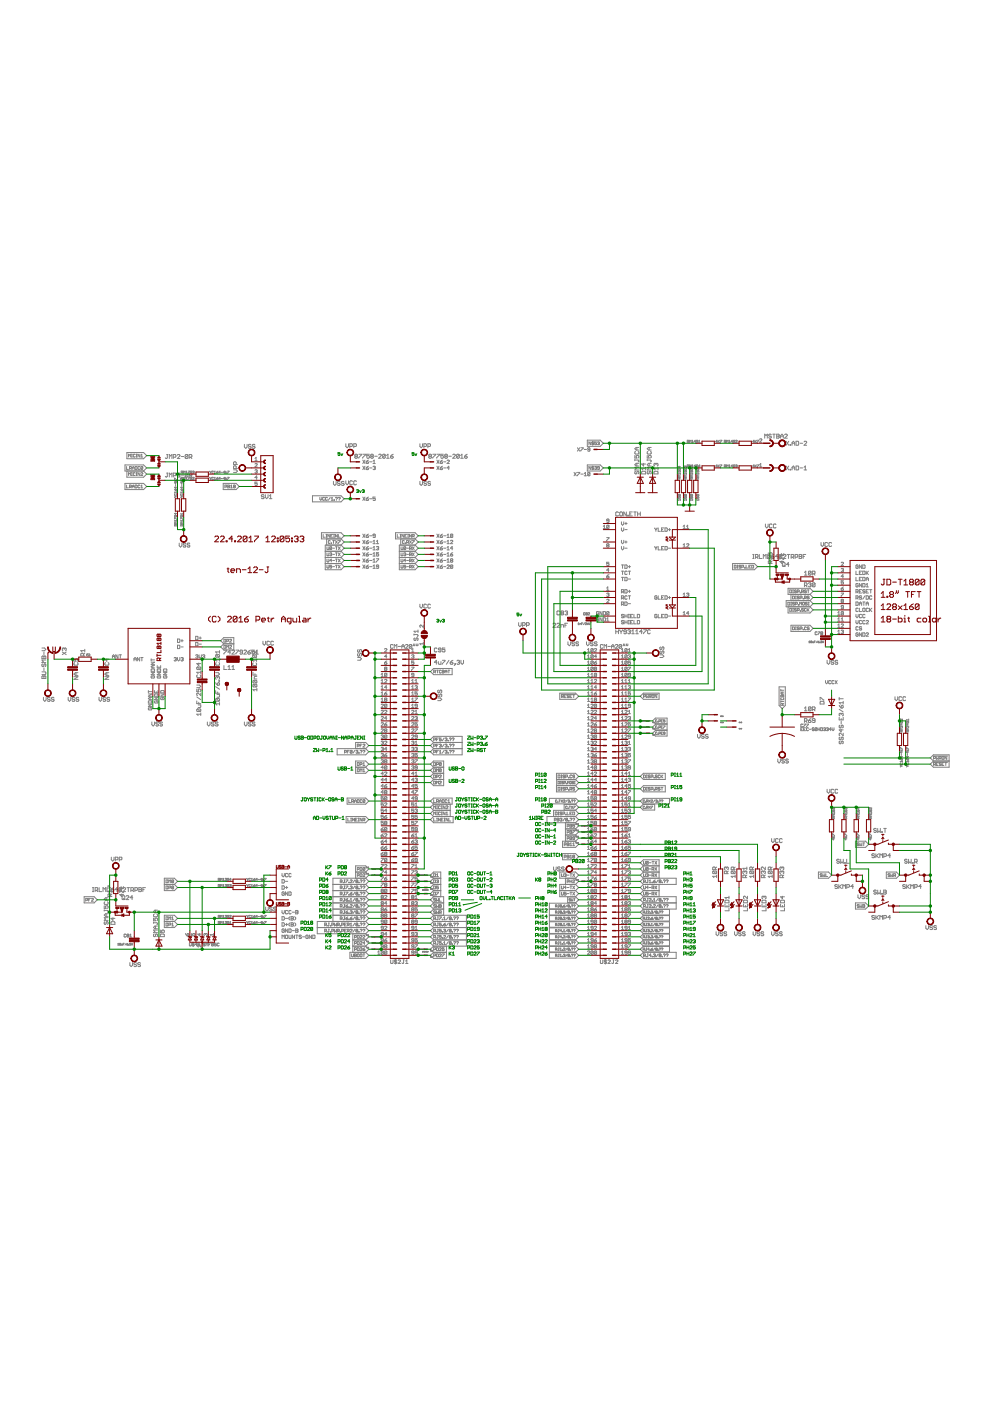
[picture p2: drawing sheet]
<svg xmlns="http://www.w3.org/2000/svg" width="210mm" height="297mm" viewBox="0 0 210 297" stroke-linecap="round" stroke-linejoin="round" font-family="sans-serif">
<g fill="none" stroke="#808080" stroke-width=".21">
<path d="M26.5 98.6h3.9l.7 .6-.7 .7h-3.9zM26.8 98.9v.6h.4M26.9 99.9v1.3h3.5l.7-.7-.7-.6M26.9 95.9h3.5l.7 .7-.7 .7h-3.5zM27.2 96.9v-.6l.3 .2 .1-.2v.6M27.5 99.3h.2l.2-.3-.4-.1v.6M27.6 99.3l.3 .2M27.9 96.3h.1M27.9 96.9h.1M28 96.3v.6M28 99.2h.4M28 99.5v-.4l.3-.2 .1 .2v.4"/>
<path d="M28.7 96.4h-.4l.1 .5 .3-.1M28.7 98.9l.4 .1-.1 .5h-.3zM28.9 96.3h.2M28.9 96.9h.2M29 96.3v.6M29.7 99h-.4l.1 .5 .3-.1M29.7 96.3v.6l-.4-.6v.6M29.9 96.5l.2-.2v.6M29.9 96.9h.4M30.3 99l-.1 .5-.3-.1M30.3 99l-.3-.1-.1 .5M30.3 99l-.4 .4"/>
<path d="M35.3 96.4h.3M35.5 96.4v.7l-.2 .1-.2-.1M35.9 97.2v-.8l.3 .3 .2-.3v.8M36.7 96.9h.5l.1-.1-.1-.4h-.5v.8M37.6 96.5l.1-.1 .4 .1-.5 .7h.5M38.4 96.8h.6M39.8 96.5l-.4-.1-.1 .1v.6M39.8 96.5v.6l-.1 .1-.4-.1M39.8 96.5l-.5 .6M39.9 99.9h.3l-.3 .5M40.1 96.9h.4l.2-.4-.2-.1h-.4v.8M40.4 96.9l.3 .3"/>
<path d="M40.7 100h-.4l.1 .4 .3-.1v-.2h-.2M40.8 100l.3-.1v.2M44.4 99.9l.2 .2M44.8 99.9l-.2 .2M45.3 100h-.4v.3h.4M46.2 99.9l-.3 .2M47.8 99.9v.5M48.2 99.9h.4l-.4 .5M49.5 99.6h.6l.3 .3-.3 .3h-.6M50.1 99.3v-.4l-.2-.1-.4 .1v.4h.9M50.1 98.5l-.2-.6-.4 .2v.4h.9M51.8 94.2v.6l.3 .3 .3-.3v-.6"/>
<path d="M53.2 94.4l-.4-.2-.1 .3 .4 .1 .1 .3-.1 .2-.4-.2M54.1 94.4l-.2-.2-.4 .2 .2 .2 .4 .2-.2 .3-.4-.2M54.1 99.7l.3-.1v.3M54.1 98.4l.1-.1 .3 .1-.4 .6h.4M54.1 97.2l.2-.2v.7M54.1 97.7h.4M54.3 99.9h.1M54.4 99.9v.4l-.3-.1M73.3 94.1v.6l.3 .2 .3-.2v-.6M74.2 94.7h.4l.1-.2-.1-.4h-.4v.8M75 94.7h.4l.2-.2-.2-.4h-.4v.8M75.4 96.7l-.2-.1 .2-.3 .4 .2-.2 .2"/>
<path d="M75.4 96.7l-.2 .2 .2 .3 .4-.2-.2-.3M75.4 96.7h.2M76.1 96.3h.5l-.5 .9M76.9 96.3h.6l-.6 .9M76.9 97.6l.5 .7M76.9 98.8l.5 .8M77.4 97.6l-.5 .7M77.4 98.8l-.5 .8M77.6 97.9h.4l.1 .2-.3 .2zM77.6 99.2h.4l.1 .3-.3 .1zM78.1 97.6l-.5 .3M78.1 98.8l-.5 .4"/>
<path d="M78.3 96.3h-.6v.4l.3-.1 .3 .1-.1 .5-.5-.2M78.4 97.9h.4M78.4 99.2h.4M78.7 96.7l-.1-.1 .1-.3 .4 .2-.1 .2M78.7 96.7l-.1 .2 .1 .3 .4-.2-.1-.3M78.7 96.7h.3M79.1 98.3h.5M79.1 97.8l.2-.2v.7M79.1 99l.3-.2 .2 .2-.2 .2M79.3 99.2h.1M79.4 96.7h.6M79.4 99.2l.2 .1-.2 .3-.3-.1"/>
<path d="M80.3 96.5l.1-.2 .4 .2-.5 .7h.5M81.7 96.5l-.4-.2-.2 .7M81.7 96.5v.5l-.2 .2-.4-.2M81.7 96.5l-.6 .5M82 97.2h.5M82 96.6l.3-.3v.9M82.8 96.7h.4l.2 .3-.4 .2zM83.4 96.3l-.6 .4M89 94.1v.6l.3 .2 .3-.2v-.6M89.9 94.7l.5-.2-.1-.4h-.4v.8M90.7 94.7l.6-.2-.2-.4h-.4v.8M91.1 96.7l-.2-.1 .2-.3 .4 .2-.2 .2"/>
<path d="M91.1 96.7l-.2 .2 .2 .3 .4-.2-.2-.3M91.1 96.7h.2M91.8 96.3h.5l-.5 .9M92.6 96.3h.6l-.6 .9M92.6 97.6l.5 .7M92.6 98.8l.5 .8M93.1 97.6l-.5 .7M93.1 98.8l-.5 .8M93.3 99.2h.4l.1 .3-.3 .1zM93.3 97.9h.4l.1 .2-.3 .2zM93.8 97.6l-.5 .3M93.8 98.8l-.5 .4"/>
<path d="M94 96.3h-.5v.4l.2-.1 .3 .1-.1 .5-.4-.2M94.1 97.9h.4M94.1 99.2h.4M94.4 96.7l-.1-.1 .1-.3 .4 .2-.1 .2M94.4 96.7l-.1 .2 .1 .3 .4-.2-.1-.3M94.4 96.7h.3M94.8 97.7h.5l-.5 .6h.5M95.1 96.7h.6M95.3 99.2h-.5l.3-.4v.8M96 96.5l.1-.2 .4 .2-.5 .7h.5M97.4 96.5l-.4-.2-.2 .2v.5M97.4 96.5v.5l-.2 .2-.4-.2"/>
<path d="M97.4 96.5l-.6 .5M97.7 97.2h.5M97.7 96.6l.2-.3v.9M98.5 96.7h.4l.2 .3-.4 .2zM99.1 96.3l-.6 .4M122.4 94.9l.5 .8M122.9 94.9l-.5 .8M123.1 94.9h.5l-.5 .8M123.9 95.3h.5M124.5 98.6h2.8l.6 .6-.6 .7h-2.8zM124.5 93.3h2.8l.6 .7-.6 .6h-2.8zM125.1 95.3h-.4v-.4l.4 .2v.4l-.1 .2-.4-.2"/>
<path d="M125.3 93.7v.6l-.4-.6v.6M125.3 98.9v.6l-.4-.6v.6M125.7 93.6v.8M125.7 98.8v.8M125.9 99h-.4l.4 .3-.1 .2-.3-.1M125.9 93.8h-.4l.4 .3-.1 .2-.3-.1M126.1 99l.3-.1v.3M126.3 99.2h.1M126.4 99.2v.3l-.3-.1M126.5 93.7h-.4v.3h.4l-.1 .3-.3-.1M126.7 93.8l.3-.1v.3M126.9 94h.1"/>
<path d="M127 94v.3l-.3-.1M127.1 99.2h-.3v-.3l.3 .1v.4h-.4M134.6 96.6v.5h.4l-.1-.3 .1-.2 .4 .1-.1 .4M134.6 97.5h.7l.1 .2-.1 .3M134.6 97.4v.3M134.7 99.9l-.1 .5 .3 .1 .1-.4 .3-.2 .1 .2-.1 .4M134.7 95.7l-.1 .1 .1 .5 .7-.2-.1-.4M135 94.9v.5M135 98.2v.6M135.4 98.2h-.5l-.3 .3 .3 .3h.5M135.4 99.1h-.8l.3 .3-.3 .3h.8M135.4 94.9h-.5l-.3 .2 .3 .3h.5"/>
<path d="M136.5 98.2v.6l-.5-.4h.9M136.9 99.4h-.9l.3 .3M136.9 99.1v.6M137.2 96.6v.5h.4l-.1-.3 .1-.2 .5 .1-.2 .4M137.2 97.4v.3M137.2 97.5h.7l.2 .2-.2 .3M137.4 99.9l-.2 .5 .3 .1 .1-.4 .3-.2 .2 .2-.2 .4M137.4 95.7l-.2 .1 .2 .5 .7-.2-.2-.4M137.6 94.9v.5M137.6 98.2v.6M138.1 99.1h-.9l.3 .3-.3 .3h.9M138.1 98.2h-.6l-.3 .3 .3 .3h.6"/>
<path d="M138.1 94.9h-.6l-.3 .2 .3 .3h.6M139.1 98.4l.1-.2 .3 .2-.1 .4M139.1 98.4l-.2-.2-.2 .2 .1 .4M139.1 98.4v.1M139.5 99.4h-.8l.2 .3M139.5 99.1v.6M143.8 99.8v.3h.2v-.3l.3 .1-.1 .2M143.8 99.3v.3l.5-.1-.1-.2h-.2v.2M144 98.8v.3l-.2-.2h.5M145.1 99.8v.3h.2l-.1-.2 .3-.1v.3M145.1 99.3v.3l.4-.1v-.2h-.2v.2M145.3 98.9h-.2v.2"/>
<path d="M145.3 98.9h.2v.2M145.3 98.9v.1M145.7 93.7l.3-.1-.1-.3h-.2v.5M145.7 98.9l.3-.1-.1-.2h-.2v.5M145.9 98.9l.1 .2M145.9 93.7l.1 .1M146.2 93.8v-.5l.1 .2 .2-.2v.5M146.2 99.1v-.5l.1 .1 .2-.1v.5M146.4 99.8v.3h.2v-.3l.3 .1-.1 .2M146.5 99.3v.3l.4-.1-.1-.2h-.2v.2M146.7 99.1h.3M146.7 98.7l.1-.1v.5"/>
<path d="M146.7 93.5l.1-.2v.5M146.7 93.8h.3M146.9 98.8v.3l-.4-.3-.1 .1 .1 .2M147.5 93.6h-.3l.2-.3v.5M147.5 98.8h-.3l.2-.2v.5M147.7 99.8v.3h.2v-.3l.3 .1-.1 .2M147.8 99.3v.3l.4-.1-.1-.2h-.2v.2M148 98.7h-.4v.3l.3 .1 .1-.3h-.2M148 93.4h-.4v.3l.3 .1 .1-.2h-.2M148.1 93.8h.3M148.1 93.5l.2-.2v.5M148.2 98.8v.3"/>
<path d="M148.2 99h-.5l.1 .1M148.4 98.8h-.3l.3-.2v.5M152.1 98.8h-.4l.3-.2v.5M152.1 93.6h-.4l.3-.3v.5M152.2 93.3v.5M152.2 98.6v.5M152.3 98.8l.2 .3M152.3 93.6l.2 .2M152.5 98.6l-.3 .3M152.5 93.3l-.3 .4M152.7 98.6h.3l-.3 .5M152.7 93.3h.3l-.3 .5"/>
<path d="M153.6 93.7l.3-.1-.1-.3h-.2v.5M153.6 98.9l.3-.1-.1-.2h-.2v.5M153.7 98.9l.2 .2M153.7 93.7l.2 .1M154 93.8v-.5l.2 .2 .2-.2v.5M154 99.1v-.5l.2 .1 .2-.1v.5M154.5 93.5l.2-.2v.5M154.5 99.1h.3M154.5 98.7l.2-.1v.5M154.5 93.8h.3M155.3 98.8h-.3l.2-.2v.5M155.3 93.6h-.3l.2-.3v.5"/>
<path d="M155.8 93.4h-.3v.3l.2 .1 .1-.2h-.2M155.8 98.7h-.3v.3l.2 .1 .1-.3h-.2M156 98.7l.2-.1v.2M156 93.4h.3l-.3 .4h.3M156.1 98.8h.1M156.2 98.8v.3l-.2-.1M159.9 98.8h-.3l.2-.2v.5M159.9 93.6h-.3l.2-.3v.5M160.1 93.3v.5M160.1 98.6v.5M160.1 98.8l.3 .3M160.1 93.6l.3 .2"/>
<path d="M160.4 98.6l-.3 .3M160.4 93.3l-.3 .4M160.5 98.6h.4l-.4 .5M160.5 93.3h.4l-.4 .5M161.1 98.5l.2-.2v.7M161.1 99h.4M161.1 93.2l.1-.2 .3 .2-.4 .6h.4M162.1 92.9v-.8l.3 .3 .3-.3v.8M163.5 92.2l-.4-.1-.1 .3 .4 .1 .1 .3-.1 .1-.4-.1M163.8 92.1h.6M164.1 92.1v.8M164.7 92.1l.5 .1-.1 .3 .1 .3-.1 .1h-.4z"/>
<path d="M164.7 92.5h.4M165.5 92.9v-.5l.3-.3 .3 .3v.5M165.5 92.5h.6M166.3 92.2l.2-.1 .4 .1-.6 .7h.6M166.7 98.8l.5 .8M166.7 93.6l.5 .8M167.2 98.8l-.5 .8M167.2 93.6l-.5 .8M167.5 99.5l.2 .1zM167.5 94.3l.2 .1zM167.9 99.6v-.5l.3-.3 .3 .3v.5M167.9 99.2h.6"/>
<path d="M167.9 94.4v-.5l.3-.3 .3 .3v.5M167.9 94h.6M168.8 98.8l.5 .1-.1 .7h-.4zM168.8 93.6h.4l.1 .1-.1 .7h-.4zM169.6 99.2h.6M169.6 94h.6M170.5 99.1l.3-.3v.8M170.5 99.6h.5M170.5 93.7l.1-.1 .4 .1-.5 .7h.5M26.5 102.5h3.9l.7 .6-.7 .7h-3.9zM26.8 102.8v.6h.4M27.2 100.8v-.6l.3 .2 .1-.2v.6"/>
<path d="M27.5 103.3h.2l.2-.4-.4-.1v.6M27.6 103.3l.3 .1M27.9 100.2h.1M27.9 100.8h.1M28 100.2v.6M28 103.4v-.4l.3-.2 .1 .2v.4M28 103.1h.4M28.7 100.3h-.4v.4h.4M28.7 102.8l.4 .1-.1 .5h-.3zM28.9 100.2h.2M28.9 100.8h.2M29 100.2v.6"/>
<path d="M29.7 102.9h-.4v.4h.4M29.7 100.2v.6l-.4-.6v.6M29.9 100.3h.4l-.4 .5h.4M29.9 103l.2-.2v.6M29.9 103.4h.4M35.3 100.3h.3M35.5 100.3v.7l-.2 .1-.2-.1M35.9 101.1v-.8l.3 .3 .2-.3v.8M36.7 100.9h.5l.1-.5-.6-.1v.8M37 102.1h.5M37 105.2l.2 .1M37 101.7v-.3l.5 .3"/>
<path d="M37 110.1v-.4l.5 .4M37 103.7l.2 .3M37.1 104.7v.3l.4-.1-.1-.2M37.1 109.3v.3l.4-.1-.1-.2h-.2v.1M37.2 101.9l.1 .2 .2-.2M37.2 105.3h.3M37.2 105.3l-.2 .2M37.2 103.8l.2-.1 .1 .2-.3 .1zM37.2 102.3v.3l-.2-.3h.5M37.2 102.7v.4M37.2 103.2v.3l-.2-.2h.5M37.2 108.8v.3l-.2-.2h.5"/>
<path d="M37.3 111.5v-.2l-.2-.1-.1 .3h.5M37.5 104.2v.3M37.5 110.2v.4M37.5 104.4h-.5l.2 .1M37.5 110.7h-.5l.2 .2-.2 .1h.5M37.5 111.2l-.2 .1M37.5 110.4h-.5l.2 .2M37.6 100.4l.4-.1 .1 .1-.1 .3M37.9 100.7h.1M38 115.1v.6l.3 .3 .3-.3v-.6M38 100.7l.1 .2-.1 .2-.4-.1M38.3 102.1h.5"/>
<path d="M38.3 105.2l.2 .1M38.3 101.7v-.3l.5 .3M38.3 110.1v-.4l.5 .4M38.3 103.7l.2 .3M38.4 104.7v.3l.4-.1-.1-.2M38.4 109.3v.3l.4-.1-.1-.2h-.2v.1M38.4 101.5h.3l.1-.2-.4-.1v.5M38.4 100.2h.3l.1-.2-.4-.1v.5M38.4 100.7h.6M38.5 101.9l.1 .2 .2-.2M38.5 105.3h.3M38.5 105.3l-.2 .2"/>
<path d="M38.5 103.8l.2-.1 .1 .2-.3 .1zM38.5 103.2v.3l-.2-.2h.5M38.5 102.3v.3l-.2-.3h.5M38.5 102.7v.4M38.6 101.5l.2 .2M38.6 100.2l.2 .2M38.6 111.5v-.2l-.2-.1-.1 .3h.5M38.8 110.7h-.5l.2 .2-.2 .1h.5M38.8 104.4h-.5l.2 .1M38.8 104.2v.3M38.8 108.8v.3M38.8 110.2v.4"/>
<path d="M38.8 108.9h-.5l.2 .2M38.8 110.4h-.5l.2 .2M38.8 111.2l-.2 .1M38.9 100.4v-.5l.2 .2 .1-.2v.5M38.9 101.7v-.5l.2 .2 .1-.2v.5M39.4 101.7h.3M39.4 100.4h.3M39.4 115.3l-.1-.2-.5 .2 .2 .3 .4 .1-.1 .3-.5-.2M39.4 101.4l.1-.2v.5M39.4 100.1l.1-.2v.5M39.8 100.4l-.1-.1-.4 .1v.6M39.8 100.4v.6l-.1 .1-.4-.1"/>
<path d="M39.8 100.4l-.5 .6M39.9 101.2h.3l-.3 .5M40.1 100.9h.4l.2-.5-.6-.1v.8M40.2 115.3l-.1-.2-.4 .2 .1 .3 .4 .1-.1 .3-.4-.2M40.4 100.9l.3 .2M40.7 101.3h-.4l.1 .4 .3-.1v-.1h-.2M40.8 101.3l.3-.1v.2l-.3 .3h.3M41 100.1h.1M41.1 100.1v.3l-.3-.1M44.4 101.2l.2 .3M44.6 100.1v.3M44.6 101.5v.2"/>
<path d="M44.8 101.2l-.2 .3M45.3 101.3h-.4v.3h.4M45.4 101.7h.3M45.4 101.4l.2-.2v.5M45.4 100.1l.2-.2v.5M45.4 100.4h.3M45.9 100.1l.3 .2-.2 .1zM45.9 101.5l.3 .1-.2 .1zM46.2 101.2l-.3 .3M46.7 101.5h-.3l.2-.3v.5M46.7 100.1h-.3l.2-.2v.5M46.9 101.5h.3"/>
<path d="M46.9 100.1h.3M47.3 102.5h2.8l.6 .6-.6 .7h-2.8zM47.7 101.5h-.4l.3-.3v.5M47.7 100.1h-.4l.3-.2v.5M47.7 103.3l.4-.2-.1-.3h-.3v.6M47.8 101.2v.5M48.1 101.4l-.3 .1 .3 .2M48.1 100.1l-.3 .1 .3 .2M48.2 101.2h.4l-.4 .5M48.3 102.8l.4 .1-.1 .5h-.3zM48.3 103.1h.3M48.9 103l.2-.2v.6"/>
<path d="M48.9 103.4h.4M49.6 103.1v-.3l.3 .1-.1 .2M49.6 103.1v.3l.3-.1-.1-.2M49.6 103.1h.2M54.5 102.2h-.4v.4l.2-.2 .2 .2-.1 .3-.3-.1M54.5 101.3h-.4l.3-.4v.7M56 105l-.2-.1-.4 .1 .2 .3 .4 .1-.2 .3-.4-.1M56.3 104.9v.5l.2 .3 .3-.3v-.5M57.1 105.2l.3-.3v.8M57.1 105.7h.6M66.3 105.1h6l.7 .6-.7 .7h-6zM67.8 105.5v.4l.2 .2 .2-.2v-.4"/>
<path d="M68.2 112.9h4.1l.7 .7-.7 .7h-4.1zM68.5 113.3v.6h.4M68.8 105.6h-.4v.4h.4M69 116.9h3.3M69 118.2h3.3M69 119.5h3.3M69.1 113.9h.2M69.1 113.3h.2M69.2 113.3v.6M69.3 114.3v1.3M69.3 117.2l.1 .6 .3-.1v-.5M69.3 118.5l.1 .6 .3-.1v-.5"/>
<path d="M69.3 115.9l.1 .6 .3-.1v-.5M69.3 119.8l.1 .6h.3v-.6M69.4 105.6h-.4l.1 .5 .3-.1M69.9 117.3l.3-.1v.3M69.9 113.3v.6l-.4-.6v.6M70 114.7h-.4v.4h.4M70 105.5l-.4 .6M70.1 113.6h.2M70.1 117.5h.1M70.2 117.5v.3l-.3-.1M70.2 115.1l.1 .1zM70.2 106.1h.4"/>
<path d="M70.2 105.7l.2-.2v.6M70.3 116l-.1 .5-.3-.1M70.3 116h-.4v.4M70.3 118.8h-.4l.3-.3v.6M70.3 119.8h-.4v.3l.3-.1 .1 .4h-.4M70.3 116l-.4 .4M70.5 116.2h.4M70.5 117.5h.4M70.5 118.8h.4M70.5 114.6h.4M70.5 113.3h-.4v.6h.4M70.7 102.1v.5l.3 .3 .3-.3v-.5"/>
<path d="M70.7 114.6v.6M70.7 113.9h.2M70.7 113.3h.2M70.8 106l.1 .1zM70.8 113.3v.6M71.1 117.2h.4M71.1 105.6h.4l-.2 .3M71.1 114.6l.4 .6M71.1 115.9h.4M71.1 118.5h.4M71.1 119.8h.4M71.3 106v.1"/>
<path d="M71.3 115.9v.6M71.3 117.2v.6M71.3 118.5v.6M71.3 119.8v.6M71.5 114.6l-.4 .6M71.5 113.3v.6l-.4-.6v.6M71.7 105.6h.4l-.2 .3M71.7 114.6h.4l-.4 .6M71.7 113.3v.6h.4M71.7 115.9l.4 .6M71.7 117.2l.4 .6M71.7 118.5l.4 .6"/>
<path d="M71.7 119.8l.4 .6M71.9 106v.1M72.1 102.2l-.1-.1-.5 .1 .2 .3 .4 .1-.1 .3-.5-.1M72.1 115.9l-.4 .6M72.1 117.2l-.4 .6M72.1 118.5l-.4 .6M72.1 119.8l-.4 .6M72.3 115.6h-3.3v5.2h3.3l.7-.7-.7-.6M72.3 115.6l.7 .6-.7 .7M72.3 114.3l.7 .6-.7 .7M72.3 116.9l.7 .6-.7 .7M72.3 118.2l.7 .6-.7 .7"/>
<path d="M73 102.2l-.2-.1-.4 .1 .1 .3 .5 .1-.2 .3-.4-.1M73.3 101.9v.6l.3 .3 .3-.3v-.6M74.7 102.1l-.1-.2-.4 .2v.5l.1 .2 .4-.2M75.6 102.1l-.2-.2-.4 .2 .1 .7 .5-.2M76.9 105.4l.5 .7M76.9 113.2l.5 .8M76.9 114.6l.5 .7M76.9 115.9l.5 .7M76.9 117.2l.5 .7M76.9 118.5l.5 .7M76.9 119.8l.5 .7M77.4 105.4l-.5 .7"/>
<path d="M77.4 113.2l-.5 .8M77.4 114.6l-.5 .7M77.4 115.9l-.5 .7M77.4 117.2l-.5 .7M77.4 118.5l-.5 .7M77.4 119.8l-.5 .7M77.6 114.9h.4l.1 .2-.3 .2zM77.6 113.6h.4l.1 .3-.3 .1zM77.6 118.8h.4l.1 .3-.3 .1zM77.6 116.2h.4l.1 .3-.3 .1zM77.6 105.7h.4l.1 .3-.3 .1zM77.6 117.5h.4l.1 .3-.3 .1z"/>
<path d="M78.1 114.6l-.5 .3M78.1 105.4l-.5 .3M78.1 113.2l-.5 .4M78.1 115.9l-.5 .3M78.1 117.2l-.5 .3M78.1 118.5l-.5 .3M78.1 119.8l-.5 .3M78.4 116.2h.4M78.4 114.9h.4M78.4 105.7h.4M78.4 113.6h.4M78.4 117.5h.4"/>
<path d="M78.4 118.8h.4M79.1 119.2h.5M79.1 116.6h.5M79.1 115.3h.5M79.1 114.8l.2-.2v.7M79.1 116.1l.2-.2v.7M79.1 117.4l.2-.2v.7M79.1 118.7l.2-.2v.7M79.1 117.9h.5M79.6 105.4h-.5v.3h.5l-.2 .4-.3-.1M79.6 113.6l-.5-.1 .1-.3 .4 .2v.5h-.5M79.8 116l.4-.1 .1 .1-.1 .2"/>
<path d="M79.8 118.5h.5l-.5 .7M79.8 115.3h.5M79.8 114.8l.3-.2v.7M80.1 116.2h.1M80.2 116.2l.1 .1-.1 .3-.4-.1M80.3 117.2h-.5v.3l.3-.1 .2 .1-.1 .4-.4-.1M83.9 112.9h4.1l.7 .7-.7 .7h-4.1zM84.2 113.3v.6h.4M84.7 116.9h3.3M84.7 118.2h3.3M84.7 119.5h3.3M84.8 113.9h.2"/>
<path d="M84.8 113.3h.2M84.9 113.3v.6M85 114.3v1.3M85 115.9l.1 .6 .3-.1v-.5M85 117.2l.1 .6 .3-.1v-.5M85 118.5l.1 .6 .3-.1v-.5M85 119.8l.1 .6h.3v-.6M85.6 117.3l.3-.1v.3M85.6 113.3v.6l-.4-.6v.6M85.7 114.7h-.4v.4h.4M85.8 113.6h.2M85.8 117.5h.1"/>
<path d="M85.9 115.1l.1 .1zM85.9 117.5v.3l-.3-.1M86 118.8h-.4l.3-.3v.6M86 116l-.1 .5-.3-.1M86 119.8h-.4v.3l.3-.1 .1 .4h-.4M86 116h-.4v.4M86 116l-.4 .4M86.2 115l.4-.1-.1-.3h-.3v.6M86.2 116.2h.4M86.2 117.5h.4M86.2 118.8h.4M86.2 113.3h-.4v.6h.4"/>
<path d="M86.4 115l.2 .2M86.4 113.9h.2M86.4 113.3h.2M86.5 113.3v.6M86.8 117.6l.4-.1-.1-.3h-.3v.6M86.8 116.3h.3l.1-.3-.4-.1v.6M86.8 118.9h.3l.1-.3-.4-.1v.6M86.8 114.6l.4 .6M87 118.9l.2 .2M87 116.3l.2 .2M87 117.6l.2 .2M87.2 113.3v.6l-.4-.6v.6"/>
<path d="M87.2 114.6l-.4 .6M87.4 114.6h.4l-.4 .6M87.4 113.7l.4-.1-.1-.3h-.3v.6M87.4 115.9l.4 .6M87.4 117.2l.4 .6M87.4 118.5l.4 .6M87.4 119.8l.4 .6M87.6 113.7l.2 .2M87.8 115.9l-.4 .6M87.8 117.2l-.4 .6M87.8 118.5l-.4 .6M87.8 119.8l-.4 .6"/>
<path d="M88 115.6h-3.3v5.2h3.3l.7-.7-.7-.6M88 116.9l.7 .6-.7 .7M88 114.3l.7 .6-.7 .7M88 115.6l.7 .6-.7 .7M88 118.2l.7 .6-.7 .7M89 102.1v.5l.3 .3 .3-.3v-.5M90.4 102.2l-.4-.1-.1 .2 .4 .2 .1 .3-.1 .1-.4-.1M91.3 102.2l-.5-.1-.1 .2 .4 .2 .2 .3-.2 .1-.4-.1M92.6 113.2l.5 .8M92.6 114.6l.5 .7M92.6 115.9l.5 .7M92.6 117.2l.5 .7"/>
<path d="M92.6 118.5l.5 .7M92.6 119.8l.5 .7M93.1 113.2l-.5 .8M93.1 114.6l-.5 .7M93.1 115.9l-.5 .7M93.1 117.2l-.5 .7M93.1 118.5l-.5 .7M93.1 119.8l-.5 .7M93.3 118.8h.4l.1 .3-.3 .1zM93.3 116.2h.4l.1 .3-.3 .1zM93.3 114.9h.4l.1 .2-.3 .2zM93.3 113.6h.4l.1 .3-.3 .1z"/>
<path d="M93.3 117.5h.4l.1 .3-.3 .1zM93.8 118.5l-.5 .3M93.8 113.2l-.5 .4M93.8 114.6l-.5 .3M93.8 115.9l-.5 .3M93.8 117.2l-.5 .3M93.8 119.8l-.5 .3M94.1 116.2h.4M94.1 114.9h.4M94.1 113.6h.4M94.1 117.5h.4M94.1 118.8h.4"/>
<path d="M94.8 119.9l.1-.1 .4 .1-.5 .6h.5M94.8 119.2h.5M94.8 116.6h.5M94.8 115.3h.5M94.8 114h.5M94.8 113.5l.2-.3v.8M94.8 114.8l.2-.2v.7M94.8 116.1l.2-.2v.7M94.8 117.4l.2-.2v.7M94.8 118.7l.2-.2v.7M94.8 117.9h.5M95.5 114.7l.1-.1 .4 .1-.5 .6h.5"/>
<path d="M95.5 117.5h.4l.1 .3-.4 .1zM95.6 118.8l-.1-.1 .1-.2 .4 .1-.1 .2M95.6 118.8l-.1 .2 .1 .2 .4-.1-.1-.3M95.6 118.8h.3M96 119.9l-.1-.1-.4 .1v.5M96 119.9v.5h-.5M96 116.2h-.5l.4-.3v.7M96 113.4v.5h-.5M96 113.4l-.4-.2-.1 .7M96 113.4l-.5 .5M96 117.2l-.5 .3M96 119.9l-.5 .5"/>
<path d="M121.7 100.2l.5 .7M122.2 100.2l-.5 .7M122.4 100.2h.5l-.5 .7M123.1 100.5h.5M123.9 100.4l.2-.2v.7M123.9 100.9h.5M125.1 100.3v.5h-.5M125.1 100.3l-.4-.1-.1 .6M125.1 100.3l-.5 .5M127.9 112.1h.5M127.9 111.6l.2-.2v.7M128.6 114h.5l-.5 .7"/>
<path d="M128.8 115.7l-.2-.2 .2-.2 .3 .1-.1 .3M128.8 115.7l-.2 .1 .2 .2 .3-.1-.1-.2M128.8 115.7h.2M129.1 111.5l-.1-.1-.4 .1v.5M129.1 110.4l-.5-.1 .2-.3 .3 .2v.5h-.5M129.1 111.5l-.5 .5M129.1 119.2h-.5v.4l.3-.2 .2 .2-.1 .3-.4-.1M129.1 111.5v.5h-.5M131.1 108.7l-.1-.2-.4 .2v.5l.1 .2 .4-.2M131.6 108.5l.4 .2v.5l-.2 .2-.4-.2v-.5zM131.8 110.6v.5l.2 .3 .2-.3v-.5M131.8 111.9v.5l.2 .2 .2-.2v-.5"/>
<path d="M131.8 114.6v.4l.2 .3 .2-.3v-.4M131.8 115.9v.4l.2 .3 .2-.3v-.4M131.8 119.8h.4M132 119.8v.7M132.5 119.8l.5 .1-.2 .6h-.3zM132.5 116.2h.5M132.5 112.3h.5M132.5 111h.5M132.5 114.9h.5M132.7 110.7v.5M132.7 114.7v.4M132.8 108.5v.9l-.6-.9v.9"/>
<path d="M133.1 109.2l.1 .2zM133.5 119.9v.5M133.5 109h.3M134.1 108.5h-.6v.9h.6M134.4 108.5h.5M134.6 108.5v.9M135.2 109h.6M135.2 108.5v.9M135.8 108.5v.9M136 100.1l.2-.2h.5l.2 .6h-.9zM138.7 100.1l.1-.2h.6l.1 .6h-.8zM138.8 111.9l.3 .4"/>
<path d="M138.8 115.9l.3 .3M139.1 112.3v.3M139.1 116.2v.4M139.3 115.9l-.2 .3M139.3 111.9l-.2 .4M139.6 111.9v.7h.4M139.6 115.9v.7h.4M140.3 116.2h.2M140.3 112.3h.2M140.8 115.9h-.5v.7h.5M140.8 111.9h-.5v.7h.5M141 115.9l.5 .1-.1 .6h-.4z"/>
<path d="M141 111.9l.5 .2-.1 .5h-.4zM141.7 116.2h.5M141.7 112.3h.5M141.9 112.1v.4M143.8 105.3v.4h.2v-.4l.3 .1-.1 .3M143.8 104.9h.5l-.1 .3M143.8 104.9v.3h.4M143.8 104.9l.4 .3M144.1 101.6v-.3h-.3v.3h.5M144.3 100.8h-.5l.1 .1-.1 .2h.5M144.3 106h-.5l.1 .1M144.3 100.3v.3"/>
<path d="M144.3 105.8v.3M144.3 100.4h-.5l.1 .2M144.3 101.2l-.2 .2M144.8 111.6l.3-.2v.7M144.8 115.5l.3-.2v.7M144.8 116h.5M144.8 112.1h.5M145.1 105.3v.4h.2l-.1-.3 .3-.1v.4M145.1 104.9v.3h.4M145.1 104.9h.4v.3M145.1 104.9l.4 .3M145.4 101.6v-.3h-.3v.3h.4"/>
<path d="M145.5 106h-.4l.1 .1M145.5 100.3v.3M145.5 105.8v.3M145.5 101.2l-.1 .2M145.5 100.8h-.4l.1 .1-.1 .2h.4M145.5 100.4h-.4l.1 .2M145.6 115.4h.4l-.4 .6h.4M145.6 112.1h.4M145.6 111.6l.2-.2v.7M146.4 105.3v.4h.2v-.4l.3 .1-.1 .3M146.5 104.9h.4l-.1 .3M146.5 104.9v.3h.3"/>
<path d="M146.5 104.9l.3 .3M146.7 101.6v-.3h-.3v.3h.5M146.9 100.8h-.5l.1 .1-.1 .2h.5M146.9 106h-.5l.1 .1M146.9 100.3v.3M146.9 105.8v.3M146.9 101.2l-.2 .2M146.9 100.4h-.5l.1 .2M147.7 105.3v.4h.2v-.4l.3 .1-.1 .3M147.8 104.9l-.1 .2 .4 .1M147.8 104.9h.4l-.1 .3M147.8 104.9l.3 .3"/>
<path d="M148 101.6l-.1-.4-.2 .1v.3h.5M148.2 106h-.5l.1 .1M148.2 100.3v.3M148.2 105.8v.3M148.2 100.8h-.5l.1 .1-.1 .2h.5M148.2 100.4h-.5l.1 .2M148.2 101.2l-.2 .2M155.3 119.5h4.7l.6 .6-.6 .7h-4.7zM155.7 119.8l.4 .2-.1 .4h-.3zM156.3 119.8h.2M156.4 119.8v.6M157.1 120l-.3-.2-.1 .2 .4 .4h-.4"/>
<path d="M158.2 119.8v.6h.4M159.2 119.8h-.4v.6h.4M159.4 119.8l.4 .2-.1 .4h-.3zM159.6 118.4h.3M159.6 117.6h.3M159.7 117.6v.8M160.2 118.1l.5-.1-.1-.4h-.4v.8M160.4 118.1l.3 .3M161 117.6v.8h.6M161.8 118.4v-.8l.3 .3 .3-.3v.8M162.3 111.1v.6l.3 .2 .3-.2v-.6M162.7 117.6v.8h.5"/>
<path d="M162.9 117.2v.6h.4l-.1-.3 .1-.3 .4 .1-.1 .5M163.3 118.2l-.1-.2-.3 .2 .1 .4M163.3 118.2l.1-.2 .3 .2-.1 .4M163.3 118.2v.1M163.4 119.4v-.4l-.4-.1-.1 .5h.8M163.5 118h.5l.1 .3-.4 .1zM163.7 111.2l-.1-.1-.5 .1v.6l.2 .1 .4-.1M163.7 118.9l-.3 .3M164.1 117.6l-.6 .4M164.5 111.2l-.1-.1-.4 .1v.6l.1 .1 .4-.1M164.9 118h-.5l.4-.4v.8M165.4 118.6v-.6l.8 .6"/>
<path d="M165.4 117.8h.8M165.7 117.3l.2 .5 .3-.5M165.8 117.7v.6l-.2 .1-.4-.1M165.8 117.7l-.4-.1-.2 .7M165.8 118.9v.5l-.4-.4h.8M165.8 117.7l-.6 .6M165.9 119.4l.1-.1 .5 .1v.6l-.2 .1-.4-.1zM166.1 117.7l.1-.1 .4 .1-.5 .7h.5M166.2 119.8l.3 .3M166.9 117.6h.6M167.2 117.6v.8M167.3 119.7h-.6l.5-.4v.8"/>
<path d="M167.7 118.1h.5l.1-.4-.1-.1h-.5v.8M168 118.1l.3 .3M168.6 118.1h.4l.1-.1-.1-.4h-.4v.8M169.4 117.6h.5l.1 .1-.1 .7h-.5zM169.4 118h.5M170.3 118h.3M170.8 117.6h-.5v.8M174.1 115v.6l.2 .3 .3-.3v-.6M175.5 115.2l-.2-.2-.4 .2v.5l.1 .2 .5-.2M176.3 115.2l-.1-.2-.5 .2v.5l.2 .2 .4-.2M178.4 119.3l.1-.1 .3 .1-.4 .6h.4M181.9 119.9l-.1-.1-.3 .1v.5l.3 .1 .1-.4h-.2"/>
<path d="M182.7 119.8v.7l-.5-.7v.7M182.9 119.8l.5 .1-.1 .6h-.4zM8.9 139.2l.7-.1 .1 .5h-.8zM8.9 137.4h.5l.3 .3-.3 .3h-.5M9.3 138.2v.6M9.3 139.2v.4M9.7 139.9h-.8l.3 .3-.3 .3h.8M13.2 138.2l.8 .6M13.6 137.5l.2-.1 .2 .1-.1 .5M13.6 137.5l-.1-.1-.3 .1 .1 .5M13.6 137.5v.2M14 138.2l-.8 .6"/>
<path d="M15.7 139.6v.6h.4l-.1-.3 .1-.3 .4 .2-.1 .4M17.7 139.1l-.2-.6-.4 .2v.4h.9M18 137.9h-.9l.3 .3M18 138.5l-.3 .3M18 137.7v.5M18.5 138.6l.5 .1-.1 .4M18.5 138.6l-.1 .4 .5 .1M18.5 138.6l.4 .5M22.6 139.6v.6l-.4-.4h.9M23.8 139.2h.5M23.8 139.6v-.5l.3-.3 .2 .3v.5M25 138.8v.8l-.4-.8v.8"/>
<path d="M25.3 138.8h.5M25.5 138.8v.8M28.4 139.8h.5M29.6 139.4v.7l-.5-.7v.7M29.8 139.4h.5M30.1 139.4v.7M32 139.9h.8M32 139.7v.4M36.9 139.5l.4-.1v.4M37.1 139.8h.2M37.3 139.8v.3l-.4-.1M37.6 135.5l.5 .1-.1 .6h-.4z"/>
<path d="M37.6 136.8l.5 .1-.1 .6h-.4zM37.6 139.4v.5l.3 .2 .2-.2v-.5M38.4 139.5l.3-.1 .1 .1-.1 .3M38.4 137.2h.4M38.4 135.8h.4M38.6 135.6v.5M38.6 139.8h.1M38.7 139.8l.1 .1-.1 .2-.3-.1M41.5 139l.3-.2 .2 .2-.2 .2M41.5 136.2l.5 .1-.2 .6h-.3zM41.5 134.9l.5 .1-.2 .6h-.3zM41.7 139.2h.1"/>
<path d="M41.8 139.2l.2 .1-.2 .3-.3-.2M42.2 138.8v.5l.2 .3 .3-.3v-.5M42.2 136.6h.5M42.2 135.3h.5M42.4 135v.5M42.9 139l.4-.2 .1 .2-.1 .2M43.2 139.2h.1M43.3 139.2l.1 .1-.1 .3-.4-.2M45.8 138.8h.6l.1 .1-.1 .4M45.8 138.8l-.1 .1 .1 .4h.6M45.8 138.8l.6 .5M46.5 137.9v.6"/>
<path d="M46.5 139.6v.6M46.5 138.2h-.8l.3 .3M46.5 139.9h-.8l.3 .3M47.4 136.5h2.2M47.4 136.5l-.6 .7 .6 .6h2.2l.1 .3-.5 .6h.5M47.4 136.5l-.6-.7 .6-.6h2.2v2.6M47.5 136.8l.4 .1-.1 .6h-.3zM47.5 135.6h.4l-.1 .5h-.3zM48 137.8l-.5 .9M48.1 136h.3l.1-.4h-.4v.5M48.1 137.5v-.7l.2 .3 .2-.3v.7M48.7 136.9h.4l-.4 .6h.4"/>
<path d="M48.7 135.6h.4l-.4 .5h.4M48.9 138.3h-.6l.4-.5v.9M49.3 137.8l-.1 .2M50 137.8h.6l-.6 .9M51.4 138.3h-.4l-.1-.2 .1-.3 .4 .2v.5l-.1 .2-.4-.2M51.7 138l.1-.2 .5 .2-.6 .7h.6M52.5 138.3h.5l.1 .2-.4 .2zM53.1 137.8l-.6 .5M53.7 138.9l-.1 .1 .1 .4h.6M53.7 138.9l.6 .5M53.7 138.9h.6l.1 .1-.1 .4M54 137.8h-.6v.5l.3-.2 .3 .2-.2 .4-.4-.2"/>
<path d="M54.2 138.7h.6M54.2 138.1l.3-.3v.9M54.4 138v.6l-.6-.6-.2 .2 .1 .4M54.4 140h-.8l.2 .3M54.4 139.7v.6M55.8 136v.5l.2 .3 .3-.3v-.5M57.1 136.1l-.1-.1-.4 .1v.6l.1 .1 .4-.1M58 136.1l-.2-.1-.4 .1v.6l.2 .1 .4-.1M70.5 120.1h.4M75.8 139.4h.6l.2 .3-.2 .3h-.6M75.9 138.6l-.1 .1 .1 .4 .3-.1 .2-.4 .2 .1-.1 .4M75.9 137.7l-.1 .2 .1 .4 .3-.2 .2-.4 .2 .2-.1 .4"/>
<path d="M77.6 120.1h.4l.1 .3-.3 .1zM78.4 120.1h.4M79.1 120l.2-.2v.7M79.1 120.5h.5M80.3 120.1l-.5-.1 .1-.2 .4 .1v.5h-.5M81.5 137.6l.1-.1 .4 .1-.5 .6h.5M82 139.2h-.5l.4-.4v.8M83.3 136.8l-.1-.1-.4 .1 .1 .7 .4-.2M83.6 137.5v-.8l.3 .2 .2-.2v.8M84.4 137.1h.5M85.2 137.1h.5M85.2 137.5v-.6l.2-.2 .3 .2v.6"/>
<path d="M86 136.8l.1-.1 .4 .1-.5 .7h.5M86.2 120.1h.4M86.8 120.2l.4-.1-.1-.3h-.3v.6M87 120.2l.2 .2M87.3 139l.3-.2 .2 .2-.2 .2M87.3 138.2h.5M87.3 137.8l.2-.3v.7M87.3 136.8l-.4-.1-.1 .6M87.3 136.8l-.1 .7-.4-.2M87.3 136.8l-.5 .5M87.5 139.2h.1M87.6 139.2l.2 .1-.2 .3-.3-.2"/>
<path d="M87.7 136.5l-.1 .4M87.8 134.5h.7l.1 .2-.1 .3M87.8 134.4v.3M87.9 135.3l-.1 .1 .1 .4 .3-.1 .1-.4 .3 .1-.1 .4M88 136.5l-.2 .4M88.4 136.5l-.2 .4M88.6 133.6v.5M88.6 136.5l-.1 .4M88.6 133.8h-.8l.3 .3M89 128.1v.6l.3 .2 .3-.2v-.6M89.7 136.5h-.7l.3 .2M89.7 132.5v.5l-.4-.5-.3 .2 .2 .3"/>
<path d="M89.7 136.2v.5M90.4 128.2l-.1-.1-.4 .1 .1 .7 .4-.1M91.3 128.2l-.2-.1-.4 .1 .1 .7 .5-.1M92.6 137.5l-.1-.1-.4 .1v.6l.1 .1 .4-.1M93.3 120.1h.4l.1 .3-.3 .1zM93.5 137.8l-.6-.1 .2-.3 .4 .1v.6l-.1 .1-.5-.1M93.8 140h.5l-.5 .8M94.1 120.1h.4M94.3 137.4h-.5v.4l.3-.1 .2 .1-.1 .4-.4-.1M95.2 140l-.6 .8M96 140l-.5 .4M97.7 140v.6l.3 .2 .3-.2v-.6"/>
<path d="M110 132v.6l.2 .3 .3-.3v-.6M110.8 132.6l.6-.2-.2-.4h-.4v.9M111.6 132.6h.5l.1-.2-.1-.4h-.5v.9M117.2 132.3l.2-.2 .4 .2-.6 .7h.6M118.1 132.3l.1-.2 .4 .2-.5 .7h.5M118.6 129.7l-.1-.2-.4 .2v.5l.1 .2 .4-.2M118.9 133v-.6l.6 .2v.4M119.1 130l-.2-.2 .2-.3 .4 .2-.1 .3M119.1 130l-.2 .1 .2 .3 .4-.2-.1-.2M119.1 130h.3M119.8 132.6h.3M119.8 129.7l.4-.2 .1 .2-.1 .3"/>
<path d="M120.1 130h.1M120.2 130l.1 .1-.1 .3-.4-.2M120.3 132.1h-.5v.9M120.4 136.1v.5l.3 .3 .3-.3v-.5M121.8 136.2l-.1-.1-.4 .1 .5 .6-.1 .1-.4-.1M122.6 132.2l.1-.1v.3M122.6 132.4h.2M122.7 136.2l-.2-.1-.4 .1 .2 .3 .4 .1-.2 .3-.4-.1M122.9 132.4v-.2h.2l.1 .2M123.3 132.2h.1M123.6 132.1h-.3v.3M124 132.1l-.3 .3"/>
<path d="M124.1 130h-.4v.3h.4M124.1 132.1h.2l-.2 .3h.2M124.3 130.2v-.3l.2 .1v.2M124.3 130.2v.2l.2-.1v-.1M124.3 130.2h.2M124.4 136.1v.5l.2 .3 .3-.3v-.5M124.5 132.1v.3M124.6 137.8l.2-.3v.7M124.6 139.1l.2-.3v.8M124.6 138.2h.5M124.6 139.6h.5M124.7 132.2l-.2 .1 .2 .1"/>
<path d="M124.7 130h.3l-.3 .4h.3M124.8 132.1l.1 .3 .2-.3M125.8 136.2l-.2-.1-.4 .1 .1 .3 .5 .1-.2 .3-.4-.1M125.8 139l-.4-.2-.1 .6M125.8 137.6v.5h-.5M125.8 137.6l-.4-.1-.1 .6M125.8 139l-.2 .6-.3-.2M125.8 137.6l-.5 .5M125.8 139l-.5 .4M126 137.6l.1-.1 .4 .1-.5 .6h.5M126.5 139.2h-.5l.4-.4v.8M126.6 136.2l-.2-.1-.4 .1 .6 .6-.2 .1-.4-.1"/>
<path d="M126.9 131.1l-.1-.1-.3 .1 .1 .6 .3-.1v-.3h-.2M126.9 129.8l-.1-.1-.3 .1 .1 .6 .3-.1v-.3h-.2M127.7 129.7v.7l-.5-.7v.7M127.7 131v.7l-.5-.7v.7M127.8 136.8l-.1-.1-.4 .1 .1 .7 .4-.2M127.9 129.7l.5 .1-.1 .6h-.4zM127.9 131l.5 .1-.1 .6h-.4zM128.1 137.5v-.8l.3 .2 .2-.2v.8M128.6 122.2h.4l.1 .2-.3 .2zM128.6 125.9l.4-.1 .1 .1-.1 .2M128.6 125.2h.5M128.6 127.2h.5l-.5 .6h.5"/>
<path d="M128.6 131.7h.5M128.6 124.7l.3-.3v.8M128.6 131.2l.3-.2v.7M128.9 126.1h.1M128.9 137.1h.5M129 126.1l.1 .1-.1 .3-.4-.2M129.1 120.9h-.5l.4-.4v.7M129.1 129.8l-.1-.1-.4 .1v.5M129.1 129.8v.5h-.5M129.1 129.8l-.5 .5M129.1 121.8l-.5 .4M129.7 137.1h.5"/>
<path d="M129.7 137.5v-.6l.2-.2 .3 .2v.6M130.5 136.8l.1-.1 .4 .1-.5 .7h.5M130.6 133.5v.9M130.6 133.9h.5M131.1 133.5v.9M131.4 133.5l.3 .4M131.7 133.9v.5M131.8 125.5h.3l.1-.4-.4-.1v.7M131.8 126.8h.3l.1-.4-.4-.1v.7M131.8 128.1h.3l.1-.3-.4-.2v.8M131.8 121.1h.4M131.8 137.8l.2-.3v.7"/>
<path d="M131.8 139.1l.2-.3v.8M131.8 138.2h.4M131.8 139.6h.4M131.8 122.4h.4M131.8 136.8l-.4-.1-.1 .1v.5M131.8 136.8v.5l-.1 .2-.4-.2M131.8 136.8l-.5 .5M132 133.5l-.3 .4M132 121.1v.7M132 122.4v.7M132 128.1l.2 .3M132 126.8l.2 .2"/>
<path d="M132 125.5l.2 .2M132.2 136.5l-.1 .4M132.2 130.4h-.4l.1 .2 .3 .1-.1 .3-.3-.1M132.2 131.7l-.3-.1-.1 .2 .3 .1 .1 .3h-.4M132.5 136.5l-.2 .4M132.5 122.4l.5 .1-.2 .6h-.3zM132.5 125l.5 .1-.2 .6h-.3zM132.5 127.6l.5 .2-.2 .6h-.3zM132.5 130.3v.7M132.5 131.6v.7M132.5 130.6h.5M132.5 131.9h.5"/>
<path d="M132.8 133.9l-.6-.1 .2-.3 .4 .2v.5l-.1 .2-.5-.2M132.8 136.5l-.1 .4M133 121.2l-.2-.1-.3 .1 .1 .6 .4-.1M133 126.4l-.2-.1-.3 .1v.5h.5M133 137.6l-.4-.1-.1 .6M133 139l-.4-.2-.1 .6M133 137.6v.5h-.5M133 139l-.2 .6-.3-.2M133 130.3v.7M133 131.6v.7M133 137.6l-.5 .5M133 139l-.5 .4"/>
<path d="M133.1 133.7l.4-.2 .1 .2-.1 .2M133.1 136.5l-.1 .4M133.2 139l.4-.2 .1 .2-.1 .2M133.2 121.1h.5M133.2 132.3h.3M133.2 138.2h.5M133.2 137.8l.3-.3v.7M133.2 120.1h.5M133.2 122.8h.5M133.2 125.4h.5M133.2 126.3h.5M133.2 128h.5"/>
<path d="M133.2 130.3h.3M133.2 131h.3M133.2 131.6h.3M133.3 130.3v.7M133.3 131.6v.7M133.4 133.9h.1M133.5 139.2h.1M133.5 121.1v.7M133.5 125.1v.5M133.5 126.3v.7M133.5 133.9l.1 .2-.1 .3-.4-.2M133.6 139.2l.1 .1-.1 .3-.4-.2"/>
<path d="M133.7 130.6h.2M133.7 131.9h.2M133.9 134.4h.6M133.9 133.8l.3-.3v.9M134.2 131.6h-.5v.7h.5M134.2 130.3h-.5v.7h.5M134.4 131.6v.7h.5M134.4 130.3v.7h.5M134.8 134.4h.5M134.8 133.8l.3-.3v.9M135.1 131.6l.5 .1-.1 .6h-.4zM135.1 130.3l.5 .1-.1 .6h-.4z"/>
<path d="M136.2 133.9h-.6l.4-.4v.9M136.5 133.5h.5l-.5 .9M137.9 133.7l-.2-.2-.4 .2v.5l.2 .2 .4-.2M139.3 130.4h-.5l.1 .6 .4-.1v-.3h-.2M139.3 126.4l-.1-.1-.4 .1 .1 .6 .4-.1v-.2h-.2M139.6 126.3v.7h.4M139.6 130.3v.7h.4M139.9 138.8h.6l.3 .3-.3 .3h-.6M140.1 138l-.2 .1 .2 .5 .2-.2 .2-.4 .3 .1-.2 .5M140.1 137.2l-.2 .4 .3 .1 .1-.4 .3-.1 .2 .1-.2 .4M140.3 126.7h.2M140.3 130.6h.2"/>
<path d="M140.8 126.3h-.5v.7h.5M140.8 130.3h-.5v.7h.5M141 126.3l.5 .1-.1 .6h-.4zM141 130.3l.5 .1-.1 .6h-.4zM141.7 126.7h.5M141.7 130.6h.5M141.9 126.4v.5M144.8 126l.3-.2v.7M144.8 129.9l.3-.2v.7M144.8 130.4h.5M144.8 126.5h.5M145.6 125.9l.3-.1 .1 .1-.1 .2"/>
<path d="M145.8 126.1h.1M145.9 126.1l.1 .1-.1 .3-.3-.2M146 130h-.4l.3-.3v.7M156.3 120.4h.2M157.3 120.2l.4-.1-.1-.3h-.3v.6M157.9 120.4h.1zM158.8 120.1h.2M167 127.7l.4 .1-.1 .5h-.3zM167.1 128.7v1.3h4.6l.7-.7-.7-.6M167.1 124.7h4.6l.7 .7-.7 .6h-4.6zM167.4 129l.5 .1-.2 .5h-.3zM167.4 125.1l.5 .1-.2 .5h-.3z"/>
<path d="M167.6 128.3h.3M167.6 127.7h.3M167.7 132.6h4l.7 .6-.7 .7h-4zM167.7 126v1.3M167.7 127.7v.6M168 132.9l.4 .1v.5h-.4zM168 125.7h.3M168 125.1h.3M168 126.4l.4 .1v.5h-.4zM168 129.6h.3M168 129h.3M168.1 125.1v.6"/>
<path d="M168.1 129v.6M168.4 127.8h-.4l.4 .3v.2l-.4-.1M168.7 133.5h.1M168.7 128.1h.3l.1-.3-.4-.1v.6M168.7 127h.1M168.7 126.4h.1M168.7 132.9h.1M168.7 126.4v.6M168.7 132.9v.6M168.8 125.2l-.2-.1-.2 .2 .3 .1 .1 .2h-.4M168.8 129.1h-.4l.4 .3-.1 .2-.3-.1M169.1 125.5l.4-.1-.1-.3h-.3v.6"/>
<path d="M169.1 129.4h.3l.1-.3-.4-.1v.6M169.2 128.2l.2 .1zM169.5 133l-.4-.1v.2l.4 .3h-.4M169.5 126.5l-.4-.1v.2l.4 .3h-.4M169.5 128.3v-.6l.3 .2 .1-.2v.6M169.7 125.6l.1 .1zM169.7 129.5l.1 .1zM169.7 126.8h.2l.2-.3-.4-.1v.6M169.7 133.3h.2l.2-.3-.4-.1v.6M169.9 125.5l.4-.1v-.3h-.4v.6M170.2 125.5l.1 .2M170.3 133.4v.1z"/>
<path d="M170.3 127.7l.3 .1-.1 .5-.3-.1zM170.3 126.9v.1zM170.3 129.1h-.4l.4 .3v.2l-.4-.1M170.6 121.4l.2-.3v.8M170.6 121.9h.5M170.6 126.8h.3l.1-.3-.4-.1v.6M170.6 124.1h.4l.1-.4-.5-.1v.8M170.8 126.8l.2 .2M170.8 124.1l.3 .3M171 133h-.4v.4h.4M171 125.2l-.3-.1-.1 .2 .3 .1 .1 .2h-.4M171 129.1h-.4v.4h.4"/>
<path d="M171.2 127.8h-.4l.4 .3-.1 .2-.3-.1M171.2 125.1h.4M171.2 129v.6M171.3 129.3l.3 .3M171.4 125.1v.6M171.4 128.3h.2M171.4 127.7h.2M171.4 123.7l.4-.1 .2 .1-.2 .3M171.5 127.7v.6M171.5 136l.1-.1v.4M171.5 136.3h.2M171.6 133h-.4l.4 .3-.1 .2-.3-.1"/>
<path d="M171.6 129l-.4 .4M171.6 126.5h-.4l.4 .3-.1 .2-.3-.1M171.7 124h.1M171.7 126l.7 .7-.7 .6M171.7 127.3h-5v1.4h5M171.7 127.3l.7 .7-.7 .7M171.8 124l.2 .1-.2 .3-.4-.1M172 121.2l-.5-.1-.1 .7M172 121.2v.6l-.2 .1-.4-.1M172 121.2l-.6 .6M172.1 136l-.2-.1v.3M172.1 136v.3l-.2-.1"/>
<path d="M172.1 136l-.2 .2M172.2 121.7h.5l.1-.2-.1-.4h-.5v.8M172.3 136v.3h.2v-.3M172.5 121.7l.3 .2M172.6 136.1h.2M172.8 123.7l-.4-.1-.2 .1v.6M172.8 123.7v.6l-.1 .1-.5-.1M172.8 123.7l-.6 .6M172.9 135.9h-.3v.4M173.2 134.1h-.4v.4h.4M173.3 135.9l-.3 .4M173.4 136.1l.3 .1-.2 .1z"/>
<path d="M173.4 134h.4l-.4 .6M173.7 135.9l-.3 .2M173.8 136.2h.1M174 136l.2-.1v.2M174.1 136.1h.1M174.1 134.3v-.3l.3 .1-.1 .2M174.1 134.3v.3l.3-.1-.1-.2M174.1 134.3h.2M174.2 136.1v.2l-.2-.1M174.4 135.9l.1 .4 .1-.4M175.4 140v.6l.3 .2 .2-.2v-.6M177.6 133h.5"/>
<path d="M177.6 133.8l.3-.2v.7M177.6 129.9l.3-.2v.7M177.6 131.2l.3-.2v.7M177.6 132.5l.3-.2v.7M177.6 134.3h.5M177.6 130.4h.5M177.6 131.7h.5M178.4 124.8h.3l.1 .3-.3 .1zM178.4 125.8h.4l-.4 .7M178.4 132.4l.1-.1 .3 .1-.4 .6h.4M178.4 120.6l.3-.1 .1 .1-.1 .3M178.4 133.7l.3-.1 .1 .1-.1 .3"/>
<path d="M178.4 131.7h.4M178.4 131.2l.2-.2v.7M178.5 127.4v-.3l.3 .1-.1 .2M178.5 127.4v.4l.3-.1-.1-.3M178.5 127.4h.2M178.6 134h.1M178.6 120.9h.1M178.7 120.9l.1 .1-.1 .2-.3-.1M178.7 134l.1 .1-.1 .2-.3-.1M178.8 123.1h-.4v.4h.4l-.1 .3-.3-.1M178.8 128.7h-.3v-.3l.3 .1v.5l-.1 .1-.3-.1M178.8 129.8l-.3-.1-.1 .6"/>
<path d="M178.8 124.4l-.4 .4M178.8 129.8l-.4 .5M178.8 129.8v.5h-.4M178.8 122.2h-.4l.3-.4v.8M181.5 125.5l.4-.1-.1-.4h-.3v.7M181.5 126.8l.4-.1-.1-.4h-.3v.7M181.5 127.6l.4 .2-.1 .6h-.3zM181.5 130.3v.4l.2 .3 .2-.3v-.4M181.5 131.6v.4l.2 .3 .2-.3v-.4M181.5 121.1v.7h.4M181.5 122.4v.7h.4M181.7 125.5l.2 .2"/>
<path d="M181.7 126.8l.2 .2M181.9 123.8h-.4v.5l.3 .1 .1-.3h-.2M181.9 134.3l-.1-.1-.3 .1v.5l.3 .1 .1-.4h-.2M181.9 129.1h-.4l.1 .6 .3-.2M181.9 133l-.1-.1-.3 .1v.5h.4M182.2 128.4v-.5l.2-.3 .3 .3v.5M182.2 128.9v.8h.5M182.2 121.5h.2M182.2 122.8h.2M182.2 125.4h.2M182.2 128h.5M182.7 121.1h-.5v.7h.5"/>
<path d="M182.7 131.7l-.1-.1-.4 .1v.5h.5M182.7 133l-.4-.1-.1 .2 .4 .1 .1 .3h-.5M182.7 122.4h-.5v.7h.5M182.7 123.7v.7l-.5-.7v.7M182.7 125h-.5v.7h.5M182.7 126.4l-.4-.1-.1 .3 .4 .1 .1 .2h-.5M182.7 130.4h-.5l.1 .6 .4-.1M182.7 134.2v.7l-.5-.7v.7M182.9 121.1l.5 .1-.1 .6h-.4zM182.9 129.1h.5l-.1 .6-.4-.2zM182.9 122.4l.5 .1-.1 .6h-.4zM182.9 123.7l.5 .1-.1 .6h-.4z"/>
<path d="M182.9 134.2l.5 .1-.1 .6h-.4zM182.9 127.6h.5M183.2 127.6v.8M183.4 131.7l-.1-.1-.4 .1v.5h.5M183.4 125.1l-.1-.1-.4 .1 .1 .3 .4 .1-.1 .2-.4-.1M183.4 130.4h-.5v.5l.1 .1 .4-.1M183.4 126.3l-.5 .7M183.6 131.7l.2-.1 .3 .1-.5 .6h.5M183.6 123.1v-.5l.3-.2 .2 .2v.5M183.6 126.3l.5 .1-.1 .6h-.4zM183.6 128.4v-.5l.3-.3 .2 .3v.5M183.6 134.3l.2-.1 .3 .1-.5 .6h.5"/>
<path d="M183.6 121.1v.7M183.6 122.8h.5M183.6 125.4h.3M183.6 128h.5M183.6 124.4h.5M183.6 124l.3-.3v.7M183.8 121.5l.3 .3M184.1 129.1h-.5l.2 .6 .3-.2M184.1 125h-.5v.7h.5M184.1 121.1l-.5 .5M184.4 125h.4M184.4 128.9v.8"/>
<path d="M184.5 129.3l.3 .4M184.6 125v.7M184.8 126.4l-.1-.1-.3 .1v.5h.4M184.8 128.9l-.4 .5M8.9 142.5h.7l.1 .1-.1 .4h-.7M9 143.3l.3 .1 .3-.1 .1 .5h-.8zM9 140.8l-.1 .1 .1 .4 .6-.5 .1 .1-.1 .4M9.2 147.8v.6l.3 .3 .3-.3v-.6M9.3 141.6v.6M9.3 143.4v.4M10.6 148l-.4-.2-.1 .3 .4 .2 .1 .2-.1 .2-.4-.2M11.5 148l-.2-.2-.4 .2 .1 .3 .5 .1-.2 .3-.4-.2"/>
<path d="M14.5 147.8v.6l.2 .3 .3-.3v-.6M15.7 143.5h.8l-.8 .5h.8M15.8 140.5l-.1 .1 .1 .4 .7-.1-.1-.4M15.9 148l-.5-.2-.1 .3 .4 .2 .2 .2-.2 .2-.4-.2M16.1 142.6v.6M16.5 142.6h-.5l-.3 .3 .3 .3h.5M16.7 148l-.4-.2-.2 .3 .5 .2 .1 .2-.1 .2-.5-.2M21 147.8v.6l.3 .3 .2-.3v-.6M22.2 143.5h.9l-.9 .5h.9M22.4 140.5l-.2 .1 .2 .4 .7-.1-.2-.4M22.4 148l-.4-.2-.2 .3 .4 .2 .2 .2-.2 .2-.4-.2M22.6 142.6v.6"/>
<path d="M23.1 142.6h-.6l-.3 .3 .3 .3h.6M23.2 148l-.4-.2-.1 .3 .4 .2 .1 .2-.1 .2-.4-.2M28.4 140.1v-.5l.2-.2 .3 .2v.5M31.5 147.1h.7l-.7 .5h.7M31.5 146.6h.7M31.5 148.7l.6-.1 .1 .5h-.7zM31.5 146.4v.5M31.5 149.3h.7l-.7 .5h.7M31.6 150l-.1 .2 .1 .3 .6-.1-.1-.4h-.3v.3M31.8 147.8v.5M32 140.4h.8l-.8 .5h.8M32 142.6h.8l-.8 .4h.8"/>
<path d="M32.2 143.3v.5h.4l.2-.4-.4-.1v.2M32.2 141.8h.4l.2 .5h-.8zM32.2 147.8h-.5l-.2 .3 .2 .2h.5M32.2 153.1v.5l.3 .3 .3-.3v-.5M32.4 141.1v.5M32.8 147.3l.6-.2 .1 .5h-.7zM32.8 146.4v.5h.7v-.5M32.8 147.8h.7l-.7 .5h.7M32.8 141.1h-.5l-.3 .3 .3 .2h.5M32.9 148.6l-.1 .1 .1 .4 .6-.2-.1-.3h-.3v.2M33.1 146.6v.3M33.3 142.6h.8l-.8 .4h.8"/>
<path d="M33.3 142l.7-.2 .1 .5h-.8zM33.3 141.1v.5h.8v-.5M33.5 143.3l-.2 .1 .2 .4h.5l.1-.4-.4-.1v.2M33.6 153.2l-.1-.1-.5 .1 .2 .3 .4 .1-.1 .3-.5-.1M33.7 141.4v.2M34.1 147.1h.7l-.7 .5h.7M34.1 146.5l.6-.1 .1 .5h-.7zM34.2 147.8l-.1 .2 .1 .3h.5l.1-.3-.4-.2v.3M34.4 153.2l-.4-.1-.1 .3 .4 .1 .1 .3-.1 .1-.4-.1M34.6 142.6h.8l-.8 .4h.8M34.6 142l.7-.2 .1 .5h-.8zM34.8 143.3l-.2 .1 .2 .4h.5l.1-.4-.4-.1v.2"/>
<path d="M41.7 145.2h.6l.3 .3-.3 .3h-.6M41.7 146.1v.5h.4l-.1-.2 .1-.3 .5 .1-.2 .4M41.7 148.6v.6h.9M41.7 147.8l.9 .5M41.9 143.1l-.2 .1 .2 .5h.5l.2-.2-.2-.4M41.9 141.4l.7 .1-.2 .5M41.9 150.3h.5l.2 .2-.2 .4M41.9 150.3l-.2 .4 .7 .2M41.9 141.4l-.2 .1 .2 .5h.5M41.9 150.3l.5 .6M41.9 141.4l.5 .6M42 149.5h.6v.4l-.6 .1"/>
<path d="M42.1 140.6v.5l-.4-.4h.9M42.1 148.9v.3M42.6 151.4h-.9l.3 .3M42.6 142.2v.6M42.6 146.9v.6l-.7-.6-.2 .2 .2 .4M42.6 151.2v.5M42.6 142.5h-.9l.3 .3M44 153.1v.5l.3 .3 .2-.3v-.5M45.4 153.2l-.4-.1-.2 .3 .4 .1 .2 .3-.2 .1-.4-.1M45.7 146.4v.6h.8M45.7 145.6l.8 .5M45.7 144.7l.4 .6"/>
<path d="M45.7 142.6h.6l.2 .3-.2 .3h-.6M45.8 140.5l-.1 .1 .1 .4h.6l.1-.1-.1-.4M45.8 148.1h.6l.1 .2-.1 .4M45.8 148.1l-.1 .2 .1 .4h.6M45.8 148.1l.6 .6M46 147.3h.5l-.1 .5h-.4M46.1 143.6l.2-.1 .2 .1-.1 .4M46.1 143.6l-.1-.1-.3 .1 .1 .4M46.1 143.6v.1M46.1 146.7v.3M46.2 153.2l-.4-.1-.1 .3 .4 .1 .1 .3-.1 .1-.4-.1M46.3 144.7l.2 .2-.1 .4h-.3z"/>
<path d="M46.4 144.3l.1 .1zM46.5 149.2h-.8l.3 .3M46.5 148.9v.6M47.5 141.1v.8h.5M48.3 141.9h.6M48.3 141.4l.3-.3v.8M49.2 141.9h.5M49.2 141.4l.2-.3v.8M51.8 153.1v.5l.3 .3 .3-.3v-.5M53.2 153.2l-.4-.1-.1 .3 .4 .1 .1 .3-.1 .1-.4-.1M53.6 142.6v.5h.9M53.7 140.5l-.1 .2 .1 .4h.6l.1-.1-.1-.5"/>
<path d="M53.8 144.3h.5l.2 .1-.2 .4M53.8 145.1h.5l.2 .1-.2 .4M53.8 145.1l-.2 .1 .2 .4h.5M53.8 144.3l-.2 .1 .2 .4h.5M53.8 145.1l.5 .5M53.8 144.3l.5 .5M54.1 153.2l-.2-.1-.4 .1 .2 .3 .4 .1-.2 .3-.4-.1M54.1 142.8v.3M54.5 146.2h-.9l.3 .3M54.5 145.9v.6M54.5 143.4l-.6 .2v.4h.6M71.5 158.7h6l.7 .7-.7 .6h-6z"/>
<path d="M73 159.5l.4-.1-.1-.3h-.3v.6M73.6 159.4h.3M74 159.1h-.4v.6M74.7 159.2l-.3-.1-.1 .5M74.7 159.2l-.4 .4M74.7 159.2v.4h-.4M75.2 159.1l-.4 .6M75.4 158.7v-1.3h2.1l.7 .7-.7 .6M75.5 159.2l.3-.1v.3M75.6 159.4h.2M75.8 158.2h.3l.1-.3-.4-.1v.6M75.8 159.4v.3l-.3-.1"/>
<path d="M76.1 159.6l.1 .1zM76.3 159.2h.5l-.2 .3M76.3 158.1h.3M76.6 159.6v.1M76.8 157.8h-.5v.6M77 159.2h.4l-.2 .3M77 157.9h.4l-.4 .5h.4M77.2 159.6v.1M80.8 157.3l.4-.2v.4M80.8 152l.1-.1 .4 .1-.5 .6h.5M80.8 144.8h.5M80.8 143.5h.5"/>
<path d="M80.8 149.4l.1-.1 .4 .1-.5 .6h.5M80.8 146.1h.5M80.8 153.3h.5l-.5 .6h.5M80.8 159.9l.4-.1v.3M80.8 156l.4-.2v.4M80.8 143l.2-.3v.8M80.8 144.3l.2-.2v.7M80.8 145.6l.2-.2v.7M80.8 146.9l.2-.2v.7M80.8 148.2l.2-.2v.7M80.8 147.4h.5M80.8 148.7h.5"/>
<path d="M80.8 150.7l.1-.1 .4 .1-.5 .6h.5M80.8 154.6h.5l-.5 .7h.5M80.8 158.6l.4-.1v.3M81 158.8h.2M81 156.2h.2M81 157.5h.2M81.2 158.8v.4l-.4-.2M81.2 156.2v.3l-.4-.1M81.2 157.5v.4l-.4-.2M81.5 157.3l.1-.2 .4 .2-.5 .6h.5M81.5 147h.4l.1 .3-.4 .1zM81.5 144.2l.1-.1 .4 .1-.5 .6h.5"/>
<path d="M81.5 153.6h.4l.1 .2-.4 .1zM81.5 140.5h.4l.1 .2-.4 .2zM81.5 150.7l.1-.1 .4 .1-.5 .6h.5M81.6 141.8v.4l.4-.2-.1-.2M81.6 148.4v-.4l.4 .1-.1 .3M81.6 141.8v-.3l.4 .1-.1 .2M81.6 148.4v.3l.4-.1-.1-.2M81.6 154.9v-.4l.4 .1-.1 .3M81.6 154.9v.4l.4-.2-.1-.2M81.6 141.8h.3M81.6 148.4h.3M81.6 154.9h.3"/>
<path d="M82 158.8h-.5l.4-.3v.7M82 142.9v.5h-.5M82 149.4v.5h-.5M82 156v.4h-.5M82 145.7h-.5l.4-.3v.7M82 152.3h-.5l.4-.4v.7M82 140.1l-.5 .4M82 142.9l-.4-.2-.1 .7M82 149.4l-.4-.1-.1 .6M82 156l-.4-.2-.1 .6M82 142.9l-.5 .5M82 146.7l-.5 .3"/>
<path d="M82 149.4l-.5 .5M82 153.2l-.5 .4M82 156l-.5 .4M82 159.8l-.5 .3M87.3 157.3l.3-.2 .2 .2-.2 .2M87.3 152l.1-.1 .4 .1-.5 .6h.5M87.3 153.3h.5l-.5 .6h.5M87.3 141.5h.5l-.5 .7M87.3 144.8h.5M87.3 150h.5M87.3 146.1h.5M87.3 156l.1-.2 .4 .2-.5 .5h.5"/>
<path d="M87.3 144.3l.2-.2v.7M87.3 145.6l.2-.2v.7M87.3 146.9l.2-.2v.7M87.3 148.2l.2-.2v.7M87.3 149.5l.2-.2v.7M87.3 150.7l.1-.1 .4 .1-.5 .6h.5M87.3 154.6h.5l-.5 .7h.5M87.3 158.6l.3-.1 .2 .1-.2 .2M87.3 159.9l.3-.1 .2 .1-.2 .2M87.3 147.4h.5M87.3 148.7h.5M87.5 158.8h.1"/>
<path d="M87.5 157.5h.1M87.6 158.8l.2 .1-.2 .3-.3-.2M87.6 157.5l.2 .1-.2 .3-.3-.2M87.8 143.1l-.5-.1 .1-.3 .4 .2v.5h-.5M87.8 140.1h-.5v.4l.2-.1 .3 .1-.2 .4-.3-.2M88 148h.5l-.5 .7M88 154.5h.5l-.5 .8M88 144.8h.5M88 144.3l.2-.2v.7M88 150.8l.2-.2v.7M88 157.4l.2-.3v.8M88 145.5l.3-.1 .2 .1-.2 .2"/>
<path d="M88 152l.3-.1 .2 .1-.2 .3M88 158.6l.3-.1 .2 .1-.2 .2M88 151.3h.5M88 157.9h.5M88.2 158.8h.1M88.2 145.7h.1M88.2 152.3h.1M88.3 152.3l.2 .1-.2 .2-.3-.1M88.3 158.8l.2 .1-.2 .3-.3-.2M88.3 145.7l.2 .2-.2 .2-.3-.1M88.5 146.7h-.5v.3l.3-.1 .2 .4-.2 .1-.3-.1M88.5 149.6l-.5-.1 .1-.2 .4 .1v.5h-.5"/>
<path d="M88.5 153.2h-.5v.4l.3-.1 .2 .3-.2 .1-.3-.1M88.5 156.2l-.5-.1 .1-.3 .4 .2v.4h-.5M88.5 159.8h-.5v.3l.3-.1 .2 .4-.2 .1-.3-.1M91.3 142.4l.6-.7h4v1.3h-4zM91.9 157.4l-.6-.6 .6-.7h6.1v3.9h-6.1l-.6-.6 .6-.7M91.9 157.4l-.6 .7 .6 .6M91.9 158.7h6.1M91.9 157.4h6.1M91.9 156.9l.5-.1-.1-.3h-.4v.6M91.9 142.5h.4l.1-.3-.5-.1v.6M91.9 158.2l.5-.1-.1-.3h-.4v.6M91.9 159.5l.5-.1-.1-.3h-.4v.6"/>
<path d="M92.2 142.5l.2 .2M92.6 142.1h.4M92.6 158.1h.2M92.6 159.4h.2M92.6 156.8h.2M92.6 140.4h-.5l.4-.4v.8M92.8 142.1v.6M92.8 148h.6l.3 .3-.3 .2h-.6M92.9 140.3v.4l.2 .1h.4v-.5M93 147.2l-.2 .4 .3 .1 .1-.4 .3-.1 .2 .1-.2 .4M93 146.3l-.2 .4 .3 .2 .1-.4 .3-.2 .2 .2-.2 .4M93 156.5h-.4v.6"/>
<path d="M93 157.8h-.4v.6M93 159.1h-.4v.6M93.2 157.9l.3-.1v.3M93.2 159.3l.2-.2v.6M93.2 159.7h.4M93.4 158.1h.1M93.5 158.1v.3l-.3-.1M93.6 156.5h-.4v.3h.4l-.1 .3-.3-.1M93.6 142.2h-.4v.4h.4M93.8 142.1l.4 .1-.1 .5h-.3zM93.8 142.4h.3M94.2 159.1l-.4 .6"/>
<path d="M94.2 157.8l-.4 .6M94.2 156.5l-.4 .6M94.4 142.7v-.4l.2-.2 .2 .2v.4M94.4 156.6l.3-.1v.3M94.4 159.2l.3-.1v.3M94.4 157.9l.3-.1v.3M94.4 142.4h.4M94.6 158.1h.1M94.6 159.4h.1M94.6 156.8h.1M94.7 156.8v.3l-.3-.1M94.7 158.1v.3l-.3-.1"/>
<path d="M94.7 159.4v.3l-.3-.1M95 157l.1 .1zM95 158.3l.1 .1zM95 159.6l.1 .1zM95 142.1h.4M95.2 142.1v.6M95.3 156.6h.4l-.2 .3M95.3 159.2h.4l-.2 .3M95.3 157.9h.4l-.2 .3M95.5 140.4h.4l.1 .3-.4 .1zM95.5 157v.1M95.5 158.3v.1"/>
<path d="M95.5 159.6v.1M95.9 157.9h.4l-.2 .3M95.9 156.6h.4l-.2 .3M95.9 159.2h.4l-.2 .3M96.1 157v.1M96.1 158.3v.1M96.1 159.6v.1M96.5 140.7l.1 .1zM96.6 140.8l-.3 .3M96.9 140.1l.4-.1 .1 .1-.1 .3M97.2 140.4h.1M97.3 140.4l.1 .2-.1 .2-.4-.1"/>
<path d="M118.7 147h3.3l.7 .6-.7 .7h-3.3zM119 147.2h3M119 147.7h.3l.1-.3-.4-.1v.6M119.2 147.7l.2 .2M119.6 147.6h.2M120 147.3h-.4v.6h.4M120.6 147.4h-.4l.1 .2 .3 .1-.1 .2-.3-.1M120.8 147.6h.3M121.2 147.3h-.4v.6h.4M121.4 147.3h.4M121.6 147.3v.6M124.6 152.6h.5"/>
<path d="M124.6 159.2h.5M124.6 140.4l.2-.3v.8M124.6 141.7l.2-.2v.7M124.6 143l.2-.3v.8M124.6 144.3l.2-.2v.7M124.6 145.6l.2-.2v.7M124.6 146.9l.2-.2v.7M124.6 148.2l.2-.2v.7M124.6 149.5l.2-.2v.7M124.6 150.8l.2-.2v.7M124.6 152.1l.2-.2v.7M124.6 153.5l.2-.3v.7"/>
<path d="M124.6 154.8l.2-.3v.8M124.6 156.1l.2-.3v.7M124.6 157.4l.2-.3v.8M124.6 158.7l.2-.2v.7M124.6 160l.2-.2v.7M124.6 144.8h.5M124.6 143.5h.5M124.6 150h.5M124.6 146.1h.5M124.6 153.9h.5M124.6 156.5h.5M124.6 140.9h.5"/>
<path d="M124.6 142.2h.5M124.6 147.4h.5M124.6 148.7h.5M124.6 151.3h.5M124.6 155.3h.5M124.6 157.9h.5M125.3 157.3l.3-.2 .2 .2-.2 .2M125.3 152l.1-.1 .4 .1-.5 .6h.5M125.3 153.3h.5l-.5 .6h.5M125.3 156l.3-.2 .2 .2-.2 .2M125.3 144.8h.5M125.3 143.5h.5"/>
<path d="M125.3 149.4l.1-.1 .4 .1-.5 .6h.5M125.3 146.1h.5M125.3 147.4h.5M125.3 148.7h.5M125.3 150.7l.1-.1 .4 .1-.5 .6h.5M125.3 154.6h.5l-.5 .7h.5M125.3 158.6l.3-.1 .2 .1-.2 .2M125.3 159.9l.3-.1 .2 .1-.2 .2M125.3 143l.2-.3v.8M125.3 144.3l.2-.2v.7M125.3 145.6l.2-.2v.7M125.3 146.9l.2-.2v.7"/>
<path d="M125.3 148.2l.2-.2v.7M125.5 158.8h.1M125.5 156.2h.1M125.5 157.5h.1M125.6 158.8l.2 .1-.2 .3-.3-.2M125.6 157.5l.2 .1-.2 .3-.3-.2M125.6 156.2l.2 .1-.2 .2-.3-.1M125.8 140.3h-.5v.4M125.8 140.3l-.2 .6-.3-.2M125.8 141.6h-.5v.4M125.8 141.6v.4l-.2 .2-.3-.2M125.8 140.3l-.5 .4"/>
<path d="M125.8 141.6l-.5 .4M126 157.3l.1-.2 .4 .2-.5 .6h.5M126 144.2l.1-.1 .4 .1-.5 .6h.5M126 153.6h.4l.1 .2-.4 .1zM126 140.5h.4l.1 .2-.4 .2zM126 147h.4l.1 .3-.4 .1zM126 150.7l.1-.1 .4 .1-.5 .6h.5M126.1 148.4l-.1 .1 .1 .2 .4-.1-.1-.2M126.1 148.4l-.1-.2 .1-.2 .4 .1-.1 .3M126.1 141.8l-.1-.1 .1-.2 .4 .1-.1 .2M126.1 141.8l-.1 .1 .1 .3 .4-.2-.1-.2M126.1 141.8h.3"/>
<path d="M126.1 148.4h.3M126.1 154.9l-.1 .1 .1 .3 .4-.2-.1-.2M126.1 154.9l-.1-.1 .1-.3 .4 .1-.1 .3M126.1 154.9h.3M126.5 158.8h-.5l.4-.3v.7M126.5 152.3h-.5l.4-.4v.7M126.5 142.9v.5h-.5M126.5 149.4v.5h-.5M126.5 156v.4h-.5M126.5 142.9l-.4-.2-.1 .7M126.5 145.7h-.5l.4-.3v.7M126.5 149.4l-.4-.1-.1 .6"/>
<path d="M126.5 156l-.4-.2-.1 .6M126.5 140.1l-.5 .4M126.5 146.7l-.5 .3M126.5 156l-.5 .4M126.5 142.9l-.5 .5M126.5 149.4l-.5 .5M126.5 153.2l-.5 .4M126.5 159.8l-.5 .3M131.8 152.6h.4M131.8 159.2h.4M131.8 140.4l.2-.3v.8M131.8 141.7l.2-.2v.7"/>
<path d="M131.8 143l.2-.3v.8M131.8 144.3l.2-.2v.7M131.8 145.6l.2-.2v.7M131.8 146.9l.2-.2v.7M131.8 148.2l.2-.2v.7M131.8 149.5l.2-.2v.7M131.8 150.8l.2-.2v.7M131.8 152.1l.2-.2v.7M131.8 153.5l.2-.3v.7M131.8 154.8l.2-.3v.8M131.8 156.1l.2-.3v.7M131.8 157.4l.2-.3v.8"/>
<path d="M131.8 158.7l.2-.2v.7M131.8 160l.2-.2v.7M131.8 144.8h.4M131.8 143.5h.4M131.8 150h.4M131.8 146.1h.4M131.8 153.9h.4M131.8 156.5h.4M131.8 140.9h.4M131.8 142.2h.4M131.8 147.4h.4M131.8 148.7h.4"/>
<path d="M131.8 151.3h.4M131.8 155.3h.4M131.8 157.9h.4M132.5 157.3l.3-.2 .2 .2-.2 .2M132.5 152l.1-.1 .4 .1-.5 .6h.5M132.5 150.7l.1-.1 .4 .1-.5 .6h.5M132.5 144.8h.5M132.5 150h.5M132.5 146.1h.5M132.5 153.3h.5l-.5 .6h.5M132.5 156l.1-.2 .4 .2-.5 .5h.5M132.5 147.4h.5"/>
<path d="M132.5 148.7h.5M132.5 154.6h.5l-.5 .7h.5M132.5 158.6l.3-.1 .2 .1-.2 .2M132.5 159.9l.3-.1 .2 .1-.2 .2M132.5 144.3l.2-.2v.7M132.5 145.6l.2-.2v.7M132.5 146.9l.2-.2v.7M132.5 148.2l.2-.2v.7M132.5 149.5l.2-.2v.7M132.7 158.8h.1M132.7 157.5h.1M132.8 158.8l.2 .1-.2 .3-.3-.2"/>
<path d="M132.8 157.5l.2 .1-.2 .3-.3-.2M133 140.3h-.5v.4M133 141.6h-.5v.4M133 142.9l-.4-.2-.1 .7M133 142.9v.5h-.5M133 140.3l-.2 .6-.3-.2M133 141.6v.4l-.2 .2-.3-.2M133 140.3l-.5 .4M133 141.6l-.5 .4M133 142.9l-.5 .5M133.2 145.5l.4-.1 .1 .1-.1 .2M133.2 148h.5l-.5 .7"/>
<path d="M133.2 144.8h.5M133.2 141.5h.5l-.5 .7M133.2 151.3h.5M133.2 152l.4-.1 .1 .1-.1 .3M133.2 154.5h.5l-.5 .8M133.2 157.9h.5M133.2 158.6l.4-.1 .1 .1-.1 .2M133.2 144.3l.3-.2v.7M133.2 150.8l.3-.2v.7M133.2 157.4l.3-.3v.8M133.5 158.8h.1M133.5 145.7h.1"/>
<path d="M133.5 152.3h.1M133.6 152.3l.1 .1-.1 .2-.4-.1M133.6 158.8l.1 .1-.1 .3-.4-.2M133.6 145.7l.1 .2-.1 .2-.4-.1M133.7 153.2h-.5v.4l.4-.1 .1 .3-.1 .1-.4-.1M133.7 146.7h-.5v.3l.4-.1 .1 .4-.1 .1-.4-.1M133.7 143.1l-.5-.1 .1-.3 .4 .2v.5h-.5M133.7 149.6l-.5-.1 .1-.2 .4 .1v.5h-.5M133.7 156.2l-.5-.1 .1-.3 .4 .2v.4h-.5M133.7 140.1h-.5v.4l.3-.1 .2 .1-.1 .4-.4-.2M133.7 159.8h-.5v.3l.4-.1 .1 .4-.1 .1-.4-.1M136.4 147h3.3v1.3h-3.3l-.6-.7z"/>
<path d="M136.4 147.2h3M136.4 147.7h.3l.1-.3-.4-.1v.6M137 147.3v.6l.2-.2 .2 .2v-.6M137.6 147.7h.3l.1-.3-.4-.1v.6M137.8 147.7l.2 .2M138.2 147.4h.4l-.1 .5-.3-.1zM138.4 154.2l.6-.6h2.4v1.1h-2.4zM138.4 152.8l.6-.5h2.4v1.1h-2.4zM138.4 153.1l.1 .1M138.4 155.7l.1 .2M138.4 154.4l.1 .1M138.5 153.1l-.1 .1"/>
<path d="M138.5 155.7l-.1 .2M138.5 154.4l-.1 .1M138.5 153.2h.1M138.5 154.5h.1M138.5 155.8h.1M138.5 155.8v.1M138.5 155.9h.1M138.5 155.7v.1M138.5 153.1v.1M138.6 153.2h.1M138.6 155.8h.1M138.6 154.5h.1"/>
<path d="M138.6 155.8v.1M138.6 153.1h-.1M138.6 155.7h-.1M138.6 154.4l-.1 .1M138.7 154.5h.1M138.7 153.2h.1M138.7 155.8v.1M138.7 155.7h.1M138.8 154.4v.1zM138.8 154.5h.1M138.8 153.1l-.1 .1M138.8 155.7h.1"/>
<path d="M138.8 155.7l-.1 .1M139 154.9h2.4v1.2h-2.4l-.6-.6zM139.3 147.3v.6l-.4-.6v.6M139.3 155.3h-.3v.3h.3M139.3 152.7h-.3v.3h.3M139.3 154h-.3v.3h.3M139.5 154.3h.1M139.5 153l.1 .1zM139.5 155.6l.1 .1zM139.7 154.2h.3v-.3h-.3v.5M139.7 152.9h.3v-.3h-.3v.5M139.7 155.6l.3-.1v-.3h-.3v.5"/>
<path d="M140.2 155.5h.2M140.2 154.2h.2M140.2 152.8h.2M140.5 152.6h-.3v.5h.3M140.5 153.9h-.3v.5h.3M140.5 155.2h-.3v.5h.3M140.7 153.9h.3l-.3 .5M141 155.5l-.3-.1 .1-.2 .2 .1v.3h-.3M141 152.6h-.3v.2h.3l-.1 .3-.2-.1M147.9 155.7v.6l.3 .2 .3-.2v-.6M149.3 155.8l-.1-.1-.5 .1 .2 .3 .4 .2-.1 .2-.5-.1M150.1 155.8l-.1-.1-.4 .1 .1 .3 .4 .2-.1 .2-.4-.1"/>
<path d="M152.8 151.8l.2 .1M152.8 153.1v.1M152.8 151.8v.1M152.9 153.2h.1M152.9 153.1h.1M152.9 151.8h.1M152.9 153.1v.1M153 151.8v.1M153 153.2h-.1M153 151.9h.1M153 153.2h.1M153.1 151.8v.1"/>
<path d="M153.1 153.2h.1M153.2 153.2h.1M153.3 153.2h.1M153.3 151.9h.1M153.3 153.1l-.1 .1M156.7 153.1l.1 .1M156.7 154.4l.1 .1M156.8 153.1l-.1 .1M156.8 154.4l-.1 .1M156.8 154.5h.1M156.8 153.2h.1M156.9 153.2h.1"/>
<path d="M156.9 154.5h.1M156.9 153.2h-.1M156.9 154.5h-.1M156.9 153.1l-.1 .1M156.9 154.4l-.1 .1M157.1 153.2h.1M157.1 154.5h.1M157.2 154.5h.1M157.2 153.1v.1M165.2 145.6h1.3v4l-.7 .6-.6-.6zM165.5 148.7h.7M165.5 146.1v.4"/>
<path d="M165.5 148.5v.4M165.5 146.3h.7M165.7 147.3h.4l.1 .4h-.7zM165.7 148v.4h.4v-.4M165.8 146.7v.5M165.8 147.4v.3M165.9 149.5v-.3l-.2-.1-.2 .4h.7M166.2 146.7h-.4l-.3 .2 .3 .3h.4M166.2 149.1l-.3 .3M169.8 154.6h.2M170.2 154.3h-.4v.6h.4M170.2 153.6h-.4v.4h.4"/>
<path d="M170.4 154.6h.2M170.4 153.5h.4l-.4 .6M170.6 150.2l.2-.3v.8M170.6 150.7h.5M170.6 152.9h.4l.1-.4-.5-.1v.8M170.8 154.3h-.4v.6h.4M170.8 152.9l.3 .3M171 153.5h.4l-.4 .6M171.4 154.4h-.4v.4h.4M171.4 152.8h.4l.2 .3-.5 .1zM171.6 154.6h.4M172 150v.6l-.2 .1-.4-.1"/>
<path d="M172 150l-.2-.1-.4 .1v.6M172 150l-.6 .6M172 152.4l-.6 .4M172.2 150.4h.5l.1-.4-.6-.1v.8M172.5 150.4l.3 .3M172.6 154.4h-.4l.1 .2 .3 .1-.1 .2-.3-.1M172.8 152.8l-.6-.2 .2-.2 .4 .1v.6l-.1 .1-.5-.1M173.2 154.4h-.4v.4M173.2 154.4l-.1 .5-.3-.1M173.2 154.4l-.4 .4M173.4 154.6h.4M173.4 154.3v.6"/>
<path d="M173.8 154.3v.6M173.9 148.4v-.5l.8 .5M174 154.3l.4 .1-.1 .5h-.3zM174 148.7h.6l.1 .6h-.8zM174.6 154.4l.3-.1v.3M174.8 154.6h.1M174.9 154.6v.3l-.3-.1M175 144.3v.4l.3 .3 .2-.3v-.4M175.2 154.4l.3-.1v.3M175.4 154.6h.1M175.5 154.6v.3l-.3-.1M176.2 144.4h-.5v.5h.5"/>
<path d="M176.2 154.6h-.4l.3-.3v.6M176.4 154.3v.4l.2 .2 .2-.2v-.4M176.8 140.1l-.2-.1-.4 .1 .2 .3 .4 .2-.2 .2-.4-.1M176.8 144.4h-.4v.5h.4M177.1 144.3l.4 .7M177.5 144.3l-.4 .7M177.6 140.1l-.1-.1-.4 .1 .1 .3 .4 .2-.1 .2-.4-.1M177.9 147.9v.5M177.9 152.1v.5h.9v-.5M177.9 150.4l.9 .5M177.9 149.5l.5 .6M177.9 148.1h.9"/>
<path d="M178.1 153.8l-.2 .1 .2 .4 .3-.1 .1-.4 .3 .1-.2 .4M178.1 157.1l-.2 .2 .2 .4 .3-.2 .1-.4 .3 .2-.2 .4M178.1 156.3l-.2 .1 .2 .4 .3-.1 .1-.4 .3 .1-.2 .4M178.4 151.4l-.2-.2-.3 .2 .2 .4M178.4 149.7l.2-.2 .2 .5-.4 .1zM178.4 151.4v.1M178.4 152.4v.2M178.4 152.9v.6M178.4 154.6v.6l-.5-.5h.9M178.4 151.4l.1-.2 .3 .2-.2 .4M178.8 155.4v.6l-.6-.6-.3 .2 .2 .4M178.8 148.7v.6"/>
<path d="M178.8 149h-.9l.3 .3M189.8 147.7v.6l.2 .2 .3-.2v-.6M190.9 158.8v-.3l.4 .3M190.9 159.2h.4M190.9 152.9v.3h.4v-.3h-.2v.2M191 159l.2 .2 .1-.2M191.1 153.4v.3l-.2-.2h.4M191.1 159.4v.3l-.2-.3h.4M191.1 159.9v.3M191.2 147.8l-.2-.1-.4 .1v.6l.2 .1 .4-.1M191.2 155.2v-.3h-.3v.3h.4M191.3 154.4h-.4l.1 .1-.1 .2h.4"/>
<path d="M191.3 152.4v.4l-.3-.4-.1 .1v.3M191.3 153.9v.3l-.3-.3-.1 .1v.2M191.3 154.9l-.1 .1M192 147.8l-.1-.1-.4 .1v.6l.1 .1 .4-.1M192.2 159.2h.5M192.2 158.8v-.3l.5 .3M192.2 152.9v.3h.5l-.1-.3h-.2v.2M192.3 159l.2 .2 .2-.2M192.4 159.4v.3l-.2-.3h.5M192.4 153.4v.3l-.2-.2h.5M192.4 159.9v.3M192.5 155.2v-.3h-.3v.3h.5"/>
<path d="M192.7 154.4h-.5l.1 .1-.1 .2h.5M192.7 153.9v.3l-.5-.3v.3M192.7 152.4v.4M192.7 154.9l-.2 .1M192.7 152.6h-.5l.1 .2M73.4 173.1h4.1l.7 .7-.7 .6h-4.1zM73.6 169.2h3.9l.7 .6-.7 .7h-3.9zM73.7 173.5v.6h.4M74 169.5v.7h.4M74.4 173.5h.1M74.4 174.1h.1M74.4 173.5v.6"/>
<path d="M74.5 169.9h.3l.2-.2-.5-.2v.7M74.8 169.9l.2 .3M75.2 173.5v.6l-.4-.6v.6M75.2 170.2v-.4l.2-.3 .2 .3v.4M75.2 169.8h.4M75.4 173.8h.2M75.4 161.4h2.1l.7 .6-.7 .7 .7 .6-.7 .7h-2.1zM75.4 162.7h2.1M75.8 161.7l.4 .1-.1 .5h-.3zM75.8 163l.4 .1-.1 .5h-.3zM75.8 169.5l.4 .2-.1 .5h-.3zM75.8 173.5h-.4v.6h.4"/>
<path d="M75.9 173.5h.3M75.9 174.1h.3M76.1 173.5v.6M76.3 162.1l.5-.1-.1-.3h-.4v.6M76.3 163.6v-.6l.3 .2 .2-.2v.6M76.8 169.7h-.5l.2 .5 .3-.1M76.8 173.5v.6l-.5-.6v.6M77 173.9h.3l.1-.3-.4-.1v.6M77 161.9l.2-.2v.6M77 163.2l.2-.2v.6M77 162.3h.4M77 163.6h.4"/>
<path d="M77.2 173.9l.2 .2M77.4 169.7l-.1 .5-.3-.1M77.4 169.7h-.4v.4M77.4 169.7l-.4 .4M80.8 175.8h.4l.1 .3-.4 .1zM80.8 177.1h.4l.1 .3-.4 .1zM80.8 179.7h.4l.1 .3-.4 .1zM80.8 178.4h.4l.1 .3-.4 .1zM80.8 161.2l.4-.1v.3M81 161.4h.2M81 160.1h.2M81.2 161.4v.4l-.4-.1"/>
<path d="M81.2 160.1v.4l-.4-.1M81.3 168.9h-.5v.4h.5l-.1 .3-.4-.1M81.3 170.2h-.5v.4l.2-.1 .3 .1-.1 .3-.4-.1M81.3 171.5h-.5v.4l.2-.1 .3 .1-.1 .4-.4-.2M81.3 172.8h-.5v.4l.4-.1 .1 .3-.1 .2-.4-.2M81.3 174.1h-.5v.4h.5l-.1 .4-.4-.1M81.3 162.7h-.5l.4-.3v.7M81.3 164h-.5l.4-.3v.7M81.3 165.4h-.5l.4-.4v.7M81.3 166.7h-.5l.4-.4v.7M81.3 168h-.5l.4-.4v.7M81.3 175.5l-.5 .3"/>
<path d="M81.3 176.8l-.5 .3M81.3 178.1l-.5 .3M81.3 179.4l-.5 .3M81.5 176.9l.1-.1 .4 .1-.5 .6h.5M81.5 170.3l.1-.1 .4 .1-.5 .6h.5M81.5 160.1h.4l.1 .3-.4 .1zM81.5 163.8l.1-.1 .4 .1-.5 .6h.5M81.5 166.7h.4l.1 .2-.4 .1zM81.5 173.2h.4l.1 .2-.4 .2zM81.5 179.7h.4l.1 .3-.4 .1zM81.6 161.4h.3M81.6 161.4v.4l.4-.1-.1-.3"/>
<path d="M81.6 161.4v-.3l.4 .1-.1 .2M81.6 168v-.4l.4 .1-.1 .3M81.6 168v.3l.4-.1-.1-.2M81.6 174.5v-.4l.4 .2-.1 .2M81.6 174.5v.4l.4-.1-.1-.3M81.6 168h.3M81.6 174.5h.3M82 169l-.5 .5M82 162.5v.5h-.5M82 169v.5h-.5M82 175.6v.5h-.5M82 165.4h-.5l.4-.4v.7"/>
<path d="M82 171.9h-.5l.4-.4v.8M82 178.4h-.5l.4-.3v.7M82 162.5l-.4-.1-.1 .6M82 169l-.4-.1-.1 .6M82 175.6l-.4-.1-.1 .6M82 162.5l-.5 .5M82 166.3l-.5 .4M82 172.8l-.5 .4M82 175.6l-.5 .5M82 179.4l-.5 .3M87.3 177.1h.3l.2 .3-.4 .1zM87.3 162.5l.3-.1 .2 .1-.2 .2"/>
<path d="M87.3 161.2l.3-.1 .2 .1-.2 .2M87.3 178.4h.3l.2 .3-.4 .1zM87.3 179.7h.3l.2 .3-.4 .1zM87.5 161.4h.1M87.5 160.1h.1M87.5 162.7h.1M87.6 161.4l.2 .1-.2 .3-.3-.1M87.6 160.1l.2 .1-.2 .3-.3-.1M87.6 162.7l.2 .2-.2 .2-.3-.1M87.8 169.3h-.5l.3-.4v.7M87.8 170.2h-.5v.4l.3-.1 .2 .3-.2 .1-.3-.1M87.8 171.5h-.5v.4l.3-.1 .2 .3-.2 .2-.3-.2"/>
<path d="M87.8 172.8h-.5v.4l.2-.1 .3 .1-.2 .4-.3-.2M87.8 174.1h-.5v.4h.5l-.2 .4-.3-.1M87.8 175.5h-.5v.3h.5l-.2 .4-.3-.1M87.8 164h-.5l.3-.3v.7M87.8 165.4h-.5l.3-.4v.7M87.8 166.7h-.5l.3-.4v.7M87.8 168h-.5l.3-.4v.7M87.8 176.8l-.5 .3M87.8 178.1l-.5 .3M87.8 179.4l-.5 .3M88 161.1h.5l-.5 .7M88 167.6h.5l-.5 .7"/>
<path d="M88 174.1h.5l-.5 .8M88 163.9l.2-.2v.7M88 170.5l.2-.3v.7M88 177l.2-.2v.7M88 165.1l.3-.1 .2 .1-.2 .3M88 171.7l.3-.2 .2 .2-.2 .2M88 178.2l.3-.1 .2 .1-.2 .2M88 164.4h.5M88 170.9h.5M88 177.5h.5M88.2 165.4h.1M88.2 171.9h.1"/>
<path d="M88.2 178.4h.1M88.3 178.4l.2 .2-.2 .2-.3-.1M88.3 165.4l.2 .1-.2 .2-.3-.1M88.3 171.9l.2 .1-.2 .3-.3-.2M88.5 162.7l-.5-.1 .1-.2 .4 .1v.5h-.5M88.5 166.3h-.5v.4l.3-.2 .2 .4-.2 .1-.3-.1M88.5 169.3l-.5-.1 .1-.3 .4 .1v.5h-.5M88.5 172.8h-.5v.4l.2-.1 .3 .1-.2 .4-.3-.2M88.5 175.8l-.5-.1 .1-.2 .4 .1v.5h-.5M88.5 179.4h-.5v.3l.2-.1 .3 .1-.2 .4-.3-.1M91.3 169.8l.6-.6h4v1.3h-4zM91.3 173.8l.6-.7h4.2v1.3h-4.2z"/>
<path d="M91.9 162.7l-.6-.7 .6-.6h2.2v5.2h-2.2l-.6-.7 .6-.6M91.9 164l-.6 .6 .6 .7M91.9 171.8h3.6M91.9 170.5l-.6 .7 .6 .6M91.9 164h2.2M91.9 165.3h2.2M91.9 162.7h2.2M91.9 171.8l-.6 .7 .6 .6M91.9 162.7l-.6 .6 .6 .7M91.9 161.7l.5 .1-.1 .5h-.4zM91.9 163l.5 .1-.1 .5h-.4zM91.9 164.3l.5 .1-.1 .5h-.4z"/>
<path d="M91.9 165.6l.5 .1-.1 .5h-.4zM91.9 171.5v-.6l.3 .2 .2-.2v.6M91.9 172.8v-.6l.3 .2 .2-.2v.6M91.9 169.5v.7h.5M91.9 173.5v.6h.5M92.6 162.1l.4-.1-.1-.3h-.3v.6M92.6 166.2v-.6l.2 .2 .2-.2v.6M92.6 164.7h.3l.1-.3-.4-.1v.6M92.6 173.5h.2M92.6 169.9h.3l.1-.2-.4-.2v.7M92.6 163.6v-.6l.2 .2 .2-.2v.6M92.6 172.8h.2"/>
<path d="M92.6 172.2h.2M92.6 171.5h.2M92.6 170.9h.2M92.6 174.1h.2M92.7 170.9v.6M92.7 172.2v.6M92.7 173.5v.6M92.8 169.9l.2 .3M93.2 164.4h.4l-.4 .5h.4M93.2 169.8h.4M93.2 170.2v-.4l.2-.3 .2 .3v.4M93.2 165.7h.4l-.4 .5h.4"/>
<path d="M93.4 171h-.4v.5l.4-.1M93.4 172.3h-.4v.5l.4-.1M93.4 173.5v.6l-.4-.6v.6M93.6 163.1h-.4v.4M93.6 163.1v.4h-.4M93.6 161.8l-.3-.1-.1 .5M93.6 161.8l-.1 .5-.3-.1M93.6 161.8l-.4 .4M93.6 163.1l-.4 .4M93.6 172.8h.2M93.6 172.2h.2M93.6 171.5h.2"/>
<path d="M93.6 170.9h.2M93.6 173.8h.2M93.7 170.9v.6M93.7 172.2v.6M93.8 169.5l.4 .2-.1 .5h-.3zM94 173.5h-.4v.6h.4M94.2 173.5h.2M94.2 174.1h.2M94.3 173.5v.6M94.4 170.9v.6l-.4-.6v.6M94.4 172.2v.6l-.4-.6v.6M94.6 171h.4l-.4 .5h.4"/>
<path d="M94.6 172.4l.2-.2v.6M94.6 172.8h.4M94.8 169.7h-.4l.1 .5 .3-.1M95 169.8l.2-.3v.7M95 173.5v.6l-.4-.6v.6M95 170.2h.4M95.2 173.5v.6h.4M95.5 170.5v2.6M116.5 169.3h5.6l.6 .5-.6 .6h-5.6zM117.4 173.1v-1.3h4.6l.7 .7-.7 .6M117.5 173.9l.4-.1-.1-.3h-.3v.6M117.7 172.2l.4 .1-.1 .5h-.3z"/>
<path d="M118 166.6h4l.7 .6-.7 .7h-4zM118 164h4l.7 .6-.7 .7h-4zM118 165.3h4.1l.6 .6-.6 .6h-4.1zM118.1 169.7h-.3v.3h.3M118.1 173.5l.4 .1-.1 .5h-.3zM118.1 173.8h.3M118.3 170.1h.1M118.3 165.7l.4 .1-.1 .4h-.3zM118.3 164.3l.4 .1-.1 .5h-.3zM118.3 166.9l.4 .1-.1 .5h-.3zM118.3 172.8h.2M118.3 172.2h.2"/>
<path d="M118.4 172.2v.6M118.5 169.6h.3M118.7 169.6v.5M118.7 173.6l.3-.1v.3M118.8 165.7h.2M118.8 166.2h.2M118.9 165.7v.5M118.9 167.5h.2M118.9 166.9h.2M118.9 164.9h.2M118.9 164.3h.2M118.9 173.8h.1"/>
<path d="M119 169.6l.3 .5M119 164.3v.6M119 166.9v.6M119 173.8v.3l-.3-.1M119.1 172.3h-.4l.4 .3-.1 .2-.3-.1M119.3 178.4h2.7l.7 .6-.7 .7h-2.7zM119.3 169.6l-.3 .5M119.3 172.6l.4-.1-.1-.3h-.3v.6M119.5 165.8h-.4l.4 .2-.1 .2-.3-.1M119.5 169.7h.3l-.3 .4h.3M119.6 166h.3v-.3h-.3v.5M119.6 170.6h2.5l.6 .6-.6 .5h-2.5z"/>
<path d="M119.6 179.1l.4-.1-.1-.3h-.3v.6M119.7 167h-.4l.4 .3-.1 .2-.3-.1M119.7 164.4h-.4l.4 .3-.1 .2-.3-.1M119.7 173.5l-.4 .6M119.9 174.4v4M119.9 177h2.1M119.9 175.7h2.1M119.9 167.3l.4-.1-.1-.3h-.3v.6M119.9 164.7l.4-.1-.1-.3h-.3v.6M119.9 172.7l.1 .1zM120 173.8v.3l.3-.1-.1-.2M120 173.8v-.3l.3 .1-.1 .2"/>
<path d="M120 173.8h.2M120.1 166.1l.1 .1zM120.2 177.8l.4-.1-.1-.3h-.3v.6M120.2 176.5h.3l.1-.3-.4-.1v.6M120.2 175.2h.3l.1-.3-.4-.1v.6M120.2 178.7l.4 .1-.1 .5h-.3zM120.2 172.2v.6h.4M120.2 179h.3M120.3 171h-.4l.1 .4 .3-.1M120.3 169.6l-.4 .5M120.3 166.2v-.5l.2 .1 .2-.1v.5M120.4 169.7l.2-.1v.2"/>
<path d="M120.4 171.3l.1 .1zM120.5 167.4l.1 .1zM120.5 164.8l.1 .1zM120.5 174l.1 .1zM120.6 169.8h.1M120.6 170.9h.4M120.6 169.8v.3l-.2-.1M120.8 165.8h.3v.4l-.3-.1zM120.8 170.9v.5M120.8 167.3h.3l.1-.3-.4-.1v.6M120.8 176.1l.4 .1-.1 .5h-.3zM120.8 174.8l.4 .1-.1 .5h-.3z"/>
<path d="M120.8 173.6h.4l-.1 .3M120.8 177.4l.4 .1-.1 .5h-.3zM120.8 178.9l.3-.2v.6M120.8 172.5h.3M120.8 179.3h.4M120.8 177.7h.3M120.8 176.4h.3M120.8 175.1h.3M120.9 170l.1 .1zM121.1 167.3l.1 .2M121.1 174v.1M121.1 169.7h.4l-.2 .2"/>
<path d="M121.1 170.9l.4 .5M121.2 164.4h-.4l.1 .5 .3-.1M121.2 172.2h-.4v.6h.4M121.3 170v.1M121.4 172.2l.4 .1v.5h-.4zM121.4 173.6h.4l-.2 .3M121.4 176.1h.4l-.4 .6M121.4 178.9l.2-.2v.6M121.4 179.3h.4M121.5 170.9l-.4 .5M121.6 165.8h-.3l.3 .2-.1 .2-.2-.1M121.6 169.7h.3l-.1 .2"/>
<path d="M121.6 170.9h.3l-.3 .5M121.6 174v.1M121.8 165.7h.1M121.8 170v.1M121.8 166.2h.1M121.8 164.4h-.4l.4 .3v.2l-.4-.1M121.8 167h-.4l.4 .3v.2l-.4-.1M121.8 174.8h-.4v.3h.4v.3l-.4-.1M121.8 177.7l-.4-.1 .1-.2 .3 .1v.4h-.4M121.9 165.7v.5M122 173.1l.7 .7-.7 .6M122 177l.7 .7-.7 .7"/>
<path d="M122 175.7l.7 .7-.7 .6M122 174.4l.7 .7-.7 .6M122 173.1h-6v1.3h6M122.1 176l.1 .1M122.1 174.7l.2 .1M122.1 178.6l.2 .1M122.1 177.3l.1 .1M122.2 176l-.1 .1M122.2 174.7l-.1 .1M122.2 178.6l-.1 .1M122.2 177.3l-.1 .1M122.2 176.1h.1"/>
<path d="M122.2 178.6h.1M122.2 174.7h.1M122.2 176v.1M122.2 177.3l.1 .1M122.2 178.6l.1 .1M122.2 174.7l.1 .1M122.2 176h.1M122.2 177.3h.1M122.3 177.4h.1M122.3 178.7h.1M122.3 177.4h-.1M122.3 174.8h.1"/>
<path d="M122.3 176.1h.1M122.4 174.7v.1M122.4 176v.1M122.4 178.7h.1M122.4 177.3h.1M122.5 177.4h.1M122.5 177.3v.1M122.6 176v.1M122.6 174.7v.1M122.6 178.7h.1M122.6 177.4h.1M122.6 178.6h.1"/>
<path d="M122.6 177.3v.1M122.6 178.6v.1M122.6 174.7h.1M122.6 174.8h.1M122.6 177.3h.1M124.6 161.8h.5M124.6 161.3l.2-.2v.7M124.6 162.6l.2-.2v.7M124.6 163.9l.2-.2v.7M124.6 165.2l.2-.2v.7M124.6 166.5l.2-.2v.7M124.6 167.9l.2-.3v.7"/>
<path d="M124.6 169.2l.2-.3v.7M124.6 170.5l.2-.3v.7M124.6 171.8l.2-.3v.8M124.6 173.1l.2-.3v.8M124.6 174.4l.2-.3v.8M124.6 175.7l.2-.2v.7M124.6 177l.2-.2v.7M124.6 178.3l.2-.2v.7M124.6 179.6l.2-.2v.7M124.6 160.5h.5M124.6 163.1h.5M124.6 164.4h.5"/>
<path d="M124.6 165.7h.5M124.6 167h.5M124.6 168.3h.5M124.6 169.6h.5M124.6 170.9h.5M124.6 172.3h.5M124.6 173.6h.5M124.6 174.9h.5M124.6 176.2h.5M124.6 177.5h.5M124.6 178.8h.5M125.3 179.7h.3l.2 .3-.4 .1z"/>
<path d="M125.3 177.1h.3l.2 .3-.4 .1zM125.3 178.4h.3l.2 .3-.4 .1zM125.3 161.2l.3-.1 .2 .1-.2 .2M125.3 175.8h.3l.2 .3-.4 .1zM125.5 161.4h.1M125.5 160.1h.1M125.6 161.4l.2 .1-.2 .3-.3-.1M125.6 160.1l.2 .1-.2 .3-.3-.1M125.8 166.7h-.5l.3-.4v.7M125.8 170.2h-.5v.4l.3-.1 .2 .3-.2 .1-.3-.1M125.8 174.1h-.5v.4h.5l-.2 .4-.3-.1M125.8 162.7h-.5l.3-.3v.7"/>
<path d="M125.8 164h-.5l.3-.3v.7M125.8 165.4h-.5l.3-.4v.7M125.8 168h-.5l.3-.4v.7M125.8 168.9h-.5v.4h.5l-.2 .3-.3-.1M125.8 171.5h-.5v.4l.3-.1 .2 .3-.2 .2-.3-.2M125.8 172.8h-.5v.4l.2-.1 .3 .1-.2 .4-.3-.2M125.8 175.5l-.5 .3M125.8 176.8l-.5 .3M125.8 178.1l-.5 .3M125.8 179.4l-.5 .3M126 176.9l.1-.1 .4 .1-.5 .6h.5M126 166.7h.4l.1 .2-.4 .1z"/>
<path d="M126 160.1h.4l.1 .3-.4 .1zM126 163.8l.1-.1 .4 .1-.5 .6h.5M126 170.3l.1-.1 .4 .1-.5 .6h.5M126 173.2h.4l.1 .2-.4 .2zM126 179.7h.4l.1 .3-.4 .1zM126.1 161.4h.3M126.1 161.4l-.1 .1 .1 .3 .4-.1-.1-.3M126.1 174.5l-.1-.1 .1-.3 .4 .2-.1 .2M126.1 161.4l-.1-.1 .1-.2 .4 .1-.1 .2M126.1 168h.3M126.1 168l-.1-.1 .1-.3 .4 .1-.1 .3M126.1 168l-.1 .1 .1 .2 .4-.1-.1-.2"/>
<path d="M126.1 174.5l-.1 .1 .1 .3 .4-.1-.1-.3M126.1 174.5h.3M126.5 165.4h-.5l.4-.4v.7M126.5 162.5l-.1-.1-.4 .1v.5M126.5 162.5v.5h-.5M126.5 169v.5h-.5M126.5 169l-.4-.1-.1 .6M126.5 171.9h-.5l.4-.4v.8M126.5 175.6l-.4-.1-.1 .6M126.5 175.6v.5h-.5M126.5 178.4h-.5l.4-.3v.7M126.5 162.5l-.5 .5"/>
<path d="M126.5 172.8l-.5 .4M126.5 166.3l-.5 .4M126.5 169l-.5 .5M126.5 175.6l-.5 .5M126.5 179.4l-.5 .3M131.8 161.8h.4M131.8 161.3l.2-.2v.7M131.8 162.6l.2-.2v.7M131.8 163.9l.2-.2v.7M131.8 165.2l.2-.2v.7M131.8 166.5l.2-.2v.7M131.8 167.9l.2-.3v.7"/>
<path d="M131.8 169.2l.2-.3v.7M131.8 170.5l.2-.3v.7M131.8 171.8l.2-.3v.8M131.8 173.1l.2-.3v.8M131.8 174.4l.2-.3v.8M131.8 175.7l.2-.2v.7M131.8 177l.2-.2v.7M131.8 178.3l.2-.2v.7M131.8 179.6l.2-.2v.7M131.8 160.5h.4M131.8 163.1h.4M131.8 164.4h.4"/>
<path d="M131.8 165.7h.4M131.8 167h.4M131.8 168.3h.4M131.8 169.6h.4M131.8 170.9h.4M131.8 172.3h.4M131.8 173.6h.4M131.8 174.9h.4M131.8 176.2h.4M131.8 177.5h.4M131.8 178.8h.4M132.5 177.1h.3l.2 .3-.4 .1z"/>
<path d="M132.5 178.4h.3l.2 .3-.4 .1zM132.5 179.7h.3l.2 .3-.4 .1zM132.5 161.2l.3-.1 .2 .1-.2 .2M132.5 162.5l.3-.1 .2 .1-.2 .2M132.7 161.4h.1M132.7 160.1h.1M132.7 162.7h.1M132.8 161.4l.2 .1-.2 .3-.3-.1M132.8 160.1l.2 .1-.2 .3-.3-.1M132.8 162.7l.2 .2-.2 .2-.3-.1M133 170.2h-.5v.4l.3-.1 .2 .3-.2 .1-.3-.1M133 171.5h-.5v.4l.3-.1 .2 .3-.2 .2-.3-.2"/>
<path d="M133 172.8h-.5v.4l.2-.1 .3 .1-.2 .4-.3-.2M133 174.1h-.5v.4h.5l-.2 .4-.3-.1M133 175.5h-.5v.3h.5l-.2 .4-.3-.1M133 164h-.5l.3-.3v.7M133 165.4h-.5l.3-.4v.7M133 166.7h-.5l.3-.4v.7M133 168h-.5l.3-.4v.7M133 169.3h-.5l.3-.4v.7M133 176.8l-.5 .3M133 178.1l-.5 .3M133 179.4l-.5 .3M133.2 171.7l.4-.2 .1 .2-.1 .2"/>
<path d="M133.2 178.2l.4-.1 .1 .1-.1 .2M133.2 161.1h.5l-.5 .7M133.2 164.4h.5M133.2 165.1l.4-.1 .1 .1-.1 .3M133.2 167.6h.5l-.5 .7M133.2 170.9h.5M133.2 174.1h.5l-.5 .8M133.2 177.5h.5M133.2 163.9l.3-.2v.7M133.2 170.5l.3-.3v.7M133.2 177l.3-.2v.7M133.5 165.4h.1"/>
<path d="M133.5 171.9h.1M133.5 178.4h.1M133.6 165.4l.1 .1-.1 .2-.4-.1M133.6 171.9l.1 .1-.1 .3-.4-.2M133.6 178.4l.1 .2-.1 .2-.4-.1M133.7 172.8h-.5v.4l.3-.1 .2 .1-.1 .4-.4-.2M133.7 162.7l-.5-.1 .1-.2 .4 .1v.5h-.5M133.7 166.3h-.5v.4l.4-.2 .1 .4-.1 .1-.4-.1M133.7 169.3l-.5-.1 .1-.3 .4 .1v.5h-.5M133.7 175.8l-.5-.1 .1-.2 .4 .1v.5h-.5M133.7 179.4h-.5v.3l.3-.1 .2 .1-.1 .4-.4-.1M135.8 169.8l.6-.5h5.5v1.1h-5.5z"/>
<path d="M135.8 171.2l.6-.6h2.4v1.1h-2.4zM135.8 167.2l.6-.6h4.7v1.3h-4.7zM136.4 164h4.7v1.3h-4.7l-.6-.7zM136.4 164.3l.4 .1-.1 .5h-.3zM136.4 166.9l.4 .1-.1 .5h-.3zM136.7 169.7h-.3v.4l.3-.1M136.7 171h-.3v.4l.3-.1M136.8 171.3l.1 .1zM136.8 170l.1 .1zM137 167.5h.2M137 166.9h.2M137 164.9h.2"/>
<path d="M137 164.3h.2M137.1 169.9l.3-.1-.1-.2h-.2v.5M137.1 171.2h.3l-.1-.3h-.2v.5M137.1 164.3v.6M137.1 166.9v.6M137.2 171.2l.2 .2M137.2 169.9l.2 .2M137.6 170.9l.3 .5M137.6 169.6l.3 .5M137.8 167h-.4l.4 .3v.2l-.4-.1M137.8 164.4h-.4l.4 .3v.2l-.4-.1M137.9 170.9l-.3 .5"/>
<path d="M137.9 169.6l-.3 .5M138 167.3h.3l.2-.3-.5-.1v.6M138 169.7l.3-.1 .1 .2-.4 .3h.4M138 170.9h.4l-.4 .5M138 164.7h.3l.2-.3-.5-.1v.6M138.6 164.8l.1 .1zM138.6 167.4l.1 .1zM138.9 169.6l-.4 .5M138.9 167.3h.4v-.3l-.4-.1v.6M139 169.7l.3-.1v.2M139.1 167.3l.2 .2M139.2 169.8h.1"/>
<path d="M139.3 169.8v.3l-.3-.1M139.3 164.4h-.4l.4 .3v.2l-.4-.1M139.5 170l.1 .1zM139.7 169.7h.4l-.2 .2M139.9 170v.1M140 167h-.4l.4 .3-.2 .2-.2-.1M140 164.4h-.4v.4h.4M140.1 164.3v.6M140.1 166.9h.4M140.2 169.7h.3l-.1 .2M140.3 164.6l.2 .3M140.4 166.9v.6"/>
<path d="M140.4 170v.1M140.5 164.3l-.4 .4M163.6 177.8v.6l.3 .2 .2-.2v-.6M164.9 160.9v.6l.3 .3 .3-.3v-.6M165 177.9l-.1-.1-.5 .1 .2 .7 .4-.1M165.8 177.9l-.1-.1-.4 .1 .1 .7 .4-.1M166.3 161.1l-.1-.2-.4 .2 .1 .3 .4 .1-.1 .3-.4-.2M167.2 161.1l-.5-.2-.1 .3 .4 .2 .2 .2-.2 .2-.4-.2M175.4 167.3v.6l.3 .3 .2-.3v-.6M176.5 177.6h.5M176.5 177.1v-.3l.5 .3M176.5 177.3l.3 .3"/>
<path d="M176.6 171.7v.3h.3l.1-.2-.3-.1v.2M176.7 177.8v.3l-.2-.3h.5M176.8 167.5l-.2-.2-.4 .2v.5l.2 .2 .4-.2M176.8 173.5v-.3h-.2l-.1 .3h.5M177 177.3l-.3 .2M177 172.4h-.5l.1 .1M177 172.7h-.5l.1 .1-.1 .2h.5M177 173.2l-.2 .1M177 171.2v.4M177 172.2v.3M177 171.4h-.5l.1 .2M177.6 167.5l-.1-.2-.4 .2v.5l.1 .2 .4-.2"/>
<path d="M179.1 177.6h.5M179.1 177.3l.3 .3M179.1 177.1v-.3l.5 .3M179.2 171.7v.3h.3l.1-.2-.3-.1v.2M179.3 171.3h.3l-.1 .3M179.3 177.8v.3l-.2-.3h.5M179.3 171.3v.1M179.3 171.3h-.2l.1 .3M179.4 173.5v-.3h-.2l-.1 .3h.5M179.6 172.2v.3M179.6 177.3l-.3 .2M179.6 173.2l-.2 .1"/>
<path d="M179.6 172.7h-.5l.1 .1-.1 .2h.5M179.6 172.4h-.5l.1 .1M181.4 178.4h2.1l.7 .6-.7 .7h-2.1zM181.7 177.3l.3 .3M181.7 177.6h.5M181.7 177.1v-.3l.5 .3M181.8 171.7v.3h.3l.1-.2-.3-.1v.2M181.9 177.8v.3l-.2-.3h.5M181.9 171.2v.4l-.2-.3h.5M182 173.5v-.3h-.2l-.1 .3h.5M182.1 178.8l-.3-.1-.1 .2 .4 .3h-.4M182.2 177.3l-.3 .2"/>
<path d="M182.2 172.2v.3M182.2 172.4h-.5l.2 .1M182.2 172.7h-.5l.2 .1-.2 .2h.5M182.2 173.2l-.2 .1M182.3 178.7v.6l.2-.2 .2 .2v-.6M182.9 178.7h.4M183.1 178.7v.6M184.3 177.6h.5M184.3 177.1v-.3l.5 .3M184.3 177.3l.3 .3M184.4 171.7v.3h.3l.1-.2-.2-.1v.2M184.6 177.8v.3l-.3-.3h.5"/>
<path d="M184.6 173.5v-.3h-.2l-.1 .3h.5M184.8 171.2v.4l-.4-.4v.4M184.8 172.2v.3M184.8 177.3l-.2 .2M184.8 172.7h-.5l.2 .1-.2 .2h.5M184.8 172.4h-.5l.2 .1M184.8 173.2l-.2 .1M185.8 175.8l-.1-.2-.4 .2 .1 .3 .4 .1-.1 .3-.4-.2M186.1 175.6v.9l.3-.3 .2 .3v-.9M186.9 176.3l.2 .2zM187.4 175.6h.5M187.6 175.6v.9"/>
<path d="M190.9 162.3l.2 .1M190.9 160.8l.2 .3M190.9 161.8v.3h.4v-.3M191.1 162.4l-.2 .2M191.1 162.4h.2M191.1 160.9h.2v.2h-.2zM191.1 160.3v.4l-.2-.3h.4M191.3 161.3v.3M191.3 161.5h-.4l.1 .1M192.2 162.3l.2 .1M192.2 160.8l.2 .3M192.2 161.8v.3h.4v-.3"/>
<path d="M192.4 162.4l-.2 .2M192.4 162.4h.3M192.4 160.9h.3l-.1 .2h-.2zM192.4 160.3v.4l-.2-.3h.5M192.7 161.5h-.5l.1 .1M192.7 161.3v.3M197.3 160.7l.6-.7h3.3v2.7h-3.3l-.6-.7 .6-.6zM197.9 161.4h3.3M197.9 161.6h3M197.9 160.3h3M197.9 162.1h.3l.1-.3-.4-.1v.6M197.9 160.8h.3l.1-.3-.4-.1v.6"/>
<path d="M198.1 162.1l.2 .2M198.5 160.4v.6l.2-.2 .2 .2v-.6M198.5 162h.2M198.9 161.7h-.4v.6h.4M199.1 160.8h.3l.1-.3-.4-.1v.6M199.3 160.8l.2 .2M199.5 161.8l-.3-.1-.1 .2 .4 .3h-.4M199.7 160.5h.4l-.1 .5-.3-.1zM199.7 162h.2M200.1 161.7h-.4v.6h.4M200.3 161.7h.4M200.5 161.7v.6"/>
<path d="M200.7 160.4v.6l-.4-.6v.6M17.8 190.1h2.2l.6 .7-.6 .6h-2.2zM18.2 190.9l.4-.1-.1-.3h-.3v.6M18.8 190.8h.2M19.2 190.5h-.4v.6M19.4 190.6h.4l-.4 .5h.4M19.6 189h.3M19.6 188.2h.3M19.7 188.2v.8M20.2 188.8h.4l.1-.2-.1-.4h-.4v.8M20.4 188.8l.3 .2M21 188.2v.8h.6"/>
<path d="M21.8 189v-.8l.3 .3 .3-.3v.8M22.1 192v.6h.4l-.1-.3 .1-.3 .4 .2-.1 .4M22.1 192.9v.3M22.1 193h.7l.1 .2-.1 .2M22.2 195.4l-.1 .2 .1 .4 .3-.2 .1-.4 .3 .2-.1 .4M22.2 191.2l-.1 .1 .1 .4h.6l.1-.1-.1-.4M22.5 190.4v.5M22.5 193.7v.6M22.7 188.2v.8h.6M22.9 188.4v-.6l.8 .6M22.9 194.6h-.8l.3 .3-.3 .2h.8M22.9 193.7h-.5l-.3 .3 .3 .3h.5"/>
<path d="M22.9 190.4h-.5l-.3 .2 .3 .3h.5M23.5 190.1v-.4l-.5-.2-.1 .6h.8M23.5 188.6h.5l.1 .3-.4 .1zM23.6 181.7v.6l.3 .3 .3-.3v-.6M23.7 195.4h.5l.2 .6h-.9zM23.7 189.5l-.2 .3M23.7 189h-.8l.3 .3M23.7 188.7v.6M23.9 194.6v.5l-.4-.4h.9M24.1 188.2l-.6 .4M24.4 182.3h.5l.1-.4-.6-.2v.9M24.9 188.6h-.5l.4-.4v.8"/>
<path d="M25.3 182.3h.4l.1-.4-.5-.2v.9M25.4 188.4h.8M25.4 189.3v-.6l.8 .6M25.7 188l.2 .4 .3-.4M25.8 188.3l-.1 .7-.5-.1M25.8 188.3l-.4-.1-.2 .7M25.8 188.3l-.6 .6M25.8 189.5v.6l-.4-.4h.8M25.9 190l.1-.1 .5 .1v.6l-.2 .1-.4-.1zM26.1 188.3l.1-.1 .4 .1-.5 .7h.5M26.2 190.5l.3 .2M26.7 198.2h-.4l.1 .5 .3-.1"/>
<path d="M26.7 190l.2-.1 .4 .1-.6 .7h.6M26.9 188.2h.6M27 198.4v-.3l.3 .1-.1 .2M27 198.4v.3l.3-.1-.1-.2M27 198.4h.2M27.2 188.2v.8M27.5 198.3l.2-.2v.6M27.5 198.7h.4M27.7 188.8h.5l.1-.2-.1-.4h-.5v.8M28 188.8l.3 .2M28.2 190.3h-.6l.4-.4v.8M28.6 188.8h.4l.2-.2-.2-.4h-.4v.8"/>
<path d="M29.4 188.2h.5l.1 .1-.1 .7h-.5zM29.4 188.6h.5M30.3 188.6h.3M30.8 188.2h-.5v.8M32.6 194.6v.6h.4l-.2-.3 .2-.3 .4 .2-.1 .4M32.6 195.5v.3M32.6 195.6h.7l.1 .2-.1 .3M32.7 193.8l-.1 .2 .1 .4h.6l.1-.2-.1-.4M32.7 198l-.1 .5 .2 .1 .2-.4 .3-.2 .1 .2-.1 .4M33 193v.5M33 196.3v.6M33.4 197.2h-.8l.2 .3-.2 .2h.8"/>
<path d="M33.4 193h-.6l-.2 .3 .2 .2h.6M33.4 196.3h-.6l-.2 .3 .2 .3h.6M34 198.2l.7-.2 .1 .2v.4h-.8zM34 197.2v.5h.4l-.1-.2 .1-.3 .4 .1-.1 .4M34.8 194.1h2.2l.6 .6-.6 .7 .6 .6-.6 .7h-2.2zM34.8 187.5h2.2M34.8 186.2h2.2l.6 .7-.6 .6 .6 .7-.6 .6h-2.2zM34.8 195.4h2.2M35.2 195.7l.4 .1-.1 .5h-.3zM35.2 194.4l.4 .1-.1 .5h-.3zM35.2 187.9l.4 .1-.1 .5h-.3zM35.2 186.6h.4l-.1 .6h-.3z"/>
<path d="M35.8 187.2v-.6l.2 .2 .2-.2v.6M35.8 188.3l.4-.1-.1-.3h-.3v.6M35.8 196.1l.4-.1-.1-.3h-.3v.6M35.8 195v-.6l.2 .2 .2-.2v.6M36.4 196.3h.4M36.4 195.9l.2-.2v.6M36.4 194.6l.2-.2v.6M36.4 195h.4M36.8 186.6l-.4 .4M36.8 188l-.4 .4M36.8 188l-.1 .5-.3-.1M36.8 188l-.3-.1-.1 .5"/>
<path d="M36.8 186.6l-.1 .6-.3-.2M36.8 186.6h-.4v.4M39.3 197.9l.4 .5M39.8 197.9l.2 .2-.1 .3h-.2zM40.2 200l.1 .6 .3-.1v-.5M40.6 197.9v.5h.4l-.1-.2 .1-.3 .3 .2-.1 .3M41 199.9v.8M42.3 197.9v.5l-.4-.3h.8M42.4 200h-.4v.3h.4l-.1 .3-.3-.1M43.6 198.1l.1-.2 .3 .2-.2 .3M43.6 198.1l-.1-.2-.3 .2 .1 .3M43.6 198.1v.1"/>
<path d="M44.7 200h-.4v.6M45.3 198.2h-.7l.2 .2M45.3 197.9v.5M45.9 200h-.4v.3h.4l-.1 .3-.3-.1M46.3 187.9h.2l.1-.3-.3-.1v.5M46.3 194.4h.2v-.3h-.2v.5M46.3 186.5h.2v-.3h-.2v.5M46.3 195.7l.3-.1-.1-.2h-.2v.5M46.4 186.5l.2 .2M46.4 195.7l.2 .2M46.4 194.4l.2 .2M46.4 187.9l.2 .1"/>
<path d="M46.8 188v-.5l.1 .2 .2-.2v.5M46.8 186.7v-.5l.1 .2 .2-.2v.5M46.8 194.6v-.5l.1 .1 .2-.1v.5M46.8 195.9v-.5l.1 .1 .2-.1v.5M47.2 194.6h.4M47.2 186.7h.4M47.2 195.9h.4M47.2 188h.4M47.2 194.2l.2-.1v.5M47.2 186.4l.2-.2v.5M47.2 187.7l.2-.2v.5M47.2 195.5l.2-.1v.5"/>
<path d="M47.7 195.5l.3-.1v.2M47.7 187.6l.3-.1v.3M47.7 186.3l.3-.1v.3M47.7 194.1h.3v.2M47.9 195.6h.1M47.9 186.5h.1M47.9 194.3h.1M47.9 187.8h.1M48 194.3v.3l-.3-.1M48 186.5v.2l-.3-.1M48 187.8v.2l-.3-.1M48 195.6v.3l-.3-.1"/>
<path d="M48.5 186.3h-.3v.3l.3 .1v-.2h-.1M48.5 187.6h-.3v.3l.3 .1v-.2h-.1M48.5 194.1h-.3v.4l.3 .1v-.3h-.1M48.5 195.5h-.3v.3l.3 .1v-.3h-.1M48.7 187.6l.2-.1v.3M48.7 194.1h.3l-.3 .5h.3M48.7 195.9h.3M48.7 195.5l.2-.1v.5M48.9 187.8h.1M48.9 187.8v.2l-.2-.1M49 186.5h-.3l.2-.3v.5M52.3 186.2l.2 .3"/>
<path d="M52.3 187.5l.2 .3M52.3 194.1l.2 .2M52.3 195.4l.2 .2M52.5 186.5v.2M52.5 187.8v.2M52.5 194.3v.3M52.5 195.6v.3M52.6 186.2l-.1 .3M52.6 187.5l-.1 .3M52.6 194.1l-.1 .2M52.6 195.4l-.1 .2M53.1 187.6h-.3v.3h.3"/>
<path d="M53.1 194.1h-.3v.4h.3M53.1 186.3h-.3l.1 .4 .2-.1M53.1 195.5h-.3v.3h.3M53.3 194.6h.3M53.3 186.7h.3M53.3 186.4l.1-.2v.5M53.3 187.7l.1-.2v.5M53.3 194.2l.1-.1v.5M53.3 195.5l.1-.1v.5M53.3 195.9h.3M53.3 188h.3M53.7 194.3h.3l.1 .2-.3 .1z"/>
<path d="M53.7 195.6h.3l.1 .2-.3 .1zM53.7 186.5h.3l.1 .1-.3 .1zM53.7 187.8h.3l.1 .1-.3 .1zM54.1 186.2l-.4 .3M54.1 195.4l-.4 .2M54.1 194.1l-.4 .2M54.1 187.5l-.4 .3M54.5 195.6h-.3l.3-.2v.5M54.5 186.5h-.3l.3-.3v.5M54.5 187.8h-.3l.3-.3v.5M54.5 194.3h-.3l.3-.2v.5M54.7 195.6h.3"/>
<path d="M54.7 186.5h.3M54.7 194.3h.3M54.7 187.8h.3M55.5 195.6h-.3l.2-.2v.5M55.5 186.5h-.3l.2-.3v.5M55.5 187.8h-.3l.2-.3v.5M55.5 194.3h-.3l.2-.2v.5M55.7 186.2v.5M55.7 187.5v.5M55.7 194.1v.5M55.7 195.4v.5M55.9 186.4l-.2 .1 .2 .2"/>
<path d="M55.9 195.5l-.2 .2 .2 .2M55.9 194.2l-.2 .2 .2 .2M55.9 187.7l-.2 .2 .2 .1M56.1 187.5h.3l-.3 .5M56.1 186.2h.3l-.3 .5M56.1 194.1h.3l-.3 .5M56.1 195.4h.3l-.3 .5M56.3 192.3v.6l.3 .3 .3-.3v-.6M57.7 192.5l-.4-.2-.2 .3 .5 .1 .1 .3-.1 .2-.5-.2M58.6 192.5l-.2-.2-.4 .2 .1 .2 .5 .2-.2 .3-.4-.2M59.8 195.6l.5 .2-.1 .6h-.4zM59.8 194.4l.5 .1-.1 .6h-.4z"/>
<path d="M59.8 199v-.7l.2 .2 .3-.2v.7M59.8 186.5l.5 .1-.1 .6h-.4zM59.8 193v.5l.2 .3 .3-.3v-.5M59.8 185.2v.5l.2 .2 .3-.2v-.5M59.8 187.8l.5 .1-.1 .6h-.4zM60.3 197.1l-.1-.1-.4 .1 .1 .6 .4-.1v-.3h-.3M60.3 189.2l-.1-.1-.4 .1 .1 .6 .4-.1v-.2h-.3M60.5 188.2h.5M60.5 198.4l.1-.1 .4 .1-.1 .6-.4-.1zM60.5 194.7h.5M60.5 196h.5M60.5 186.9h.5"/>
<path d="M60.8 187.9v.5M60.8 195.8v.5M61 193.1h-.5l.1 .7 .4-.2M61 185.3l-.1-.1-.4 .1 .1 .6 .4-.1M61 189.1v.7l-.5-.7v.7M61 197v.7l-.5-.7v.7M61.3 198.3l.1 .7 .3-.1v-.6M61.3 189.1l.4 .1-.1 .6h-.3zM61.3 197l.4 .1-.1 .6h-.3zM61.5 195.6l-.2 .3 .2 .5M61.5 194.4l-.2 .2 .2 .5M61.7 193.1h-.4l.1 .7 .3-.2"/>
<path d="M61.7 195.6l.5 .2-.1 .6h-.4zM61.7 194.4l.5 .1-.1 .6h-.4zM61.7 194.7h.4M61.7 185.3l-.1-.1-.3 .1 .1 .6 .3-.1M61.7 196h.4M62 197.3h.4M62 193.4h.4M62.4 198.3v.7l-.4-.7v.7M62.5 194.4l.2 .2-.2 .5M62.5 195.6l.2 .3-.2 .5M62.7 193l.5 .1-.1 .7h-.4zM62.7 197l.5 .1-.1 .6h-.4z"/>
<path d="M62.7 198.3h.5M62.7 197.3h.4M62.7 193.4h.4M62.9 198.3v.7M63.9 198.4l-.1-.1-.4 .1 .1 .2 .4 .2-.1 .2-.4-.1M64.1 198.6h.5M65.3 198.4l-.1-.1-.3 .1 .1 .6 .3-.1v-.3h-.2M66.1 198.3v.7l-.5-.7v.7M66.3 198.3l.5 .1-.1 .6h-.4zM67.3 196.7h10.2M68.8 197.4h.3l.1-.3-.4-.1v.6M68.8 196.1l.4-.1-.1-.3h-.3v.6"/>
<path d="M69 196.1l.2 .2M69 197.4l.2 .2M69.6 195.7h.2M69.6 197h.2M69.7 195.7v.5h-.3M69.7 197v.5h-.3M70 196.2l.1 .1zM70 197.5l.1 .1zM70.3 197.4h.3l.1-.3-.4-.1v.6M70.3 196.1l.4-.1-.1-.3h-.3v.6M70.6 187.5h6.9M70.6 190.1h6.9"/>
<path d="M70.6 192.7h6.9M70.6 194.1h6.9M70.6 188.8h6.9M70.6 191.4h6.9M70.9 195.7v.6l.2-.2 .2 .2v-.6M70.9 197v.6l.2-.2 .2 .2v-.6M71.5 196.1l.4-.1-.1-.3h-.3v.6M71.5 197.4h.3l.1-.3-.4-.1v.6M71.7 196.1l.2 .2M71.7 197.4l.2 .2M72.1 193.5h.3l.1-.3-.4-.1v.6M72.1 192.2h.3l.1-.3-.4-.1v.6"/>
<path d="M72.1 196.2l.1 .1zM72.1 194.8l.4-.1-.1-.3h-.3v.6M72.1 187h.3l.1-.4h-.4v.6M72.1 188.3l.4-.1-.1-.3h-.3v.6M72.1 189.6l.4-.1-.1-.3h-.3v.6M72.1 190.9h.3l.1-.3-.4-.1v.6M72.1 197.5l.1 .1zM72.3 187l.2 .2M72.3 194.8l.2 .2M72.3 188.3l.2 .2M72.3 189.6l.2 .2M72.3 190.9l.2 .2"/>
<path d="M72.3 192.2l.2 .2M72.3 193.5l.2 .2M72.4 196.1l.4-.1-.1-.3h-.3v.6M72.4 197.4l.4-.1-.1-.3h-.3v.6M72.9 191.8h.3M72.9 194.4h.3M72.9 187.9h.3M72.9 186.6h.3M72.9 193.1h.3M72.9 189.2h.3M72.9 190.5h.3M73 194.4v.5h-.3"/>
<path d="M73 187.9v.5h-.3M73 191.8v.5h-.3M73 189.2v.5h-.3M73 186.6v.4h-.3M73 196h.2M73 197.3h.2M73 190.5v.5h-.3M73 193.1v.5h-.3M73.3 194.7h.3l.1 .2-.3 .1zM73.3 193.4h.3l.1 .2-.3 .1zM73.3 192.1h.3l.1 .2-.3 .1zM73.3 189.2h.4l-.4 .6"/>
<path d="M73.3 186.6h.4l-.4 .6M73.3 187.9h.4l-.4 .6M73.3 190.8h.3l.1 .2-.3 .1zM73.4 195.7h-.4v.6h.4M73.4 197h-.4v.6h.4M73.6 196.1l.4-.1v-.3h-.4v.6M73.6 197.4l.4-.1v-.3h-.4v.6M73.7 194.4l-.4 .3M73.7 193.1l-.4 .3M73.7 190.5l-.4 .3M73.7 191.8l-.4 .3M73.9 196.1l.1 .2"/>
<path d="M73.9 197.4l.1 .2M74 188.4v.1zM74 194.9v.1zM74 189.7v.1zM74 192.3v.1zM74 187v.2zM74 191v.1zM74 193.6v.1zM74.3 193.2l.2-.1v.3M74.3 194.7h.2l.2 .2-.3 .1zM74.3 186.6h.4l-.4 .6h.4M74.3 191.9h.4l-.4 .5h.4"/>
<path d="M74.3 196.3h.4M74.3 189.5h.2l.2 .2-.3 .1zM74.3 188l.2-.1v.3M74.3 190.7l.1-.2v.6M74.3 197.1h.4l-.4 .5h.4M74.3 195.9l.1-.2v.6M74.3 191.1h.4M74.4 188.2h.1M74.4 193.4h.1M74.5 193.4v.3l-.2-.1M74.5 188.2v.3l-.2-.1M74.7 189.2l-.4 .3"/>
<path d="M74.7 194.4l-.4 .3M74.8 199.3h2.7M74.8 198v3.9M75.2 198.7l.4-.1-.1-.3h-.3v.6M75.2 186.6l-.4 .6M75.2 195.7l-.4 .6M75.2 194.4l-.4 .6M75.2 187.9l-.4 .6M75.2 189.2l-.4 .6M75.2 190.5l-.4 .6M75.2 191.8l-.4 .6M75.2 193.1l-.4 .6"/>
<path d="M75.2 197l-.4 .6M75.4 184.9h2.1M75.6 193.4v-.3l.3 .1-.1 .2M75.6 193.4v.3l.3-.1-.1-.2M75.6 194.7v-.3l.3 .1-.1 .2M75.6 188.2h.2M75.6 192.1v-.3l.3 .1-.1 .2M75.6 196v.3l.3-.1-.1-.2M75.6 186.9v.3l.3-.2-.1-.1M75.6 186.9v-.3h.3l-.1 .3M75.6 189.5v-.3l.3 .1-.1 .2M75.6 189.5v.3l.3-.1-.1-.2"/>
<path d="M75.6 190.8v-.3l.3 .1-.1 .2M75.6 194.7v.3l.3-.1-.1-.2M75.6 196v-.3l.3 .1-.1 .2M75.6 188.2v-.3l.3 .1-.1 .2M75.6 197.3v-.3l.3 .1-.1 .2M75.6 189.5h.2M75.6 194.7h.2M75.6 188.2v.3l.3-.1-.1-.2M75.6 196h.2M75.6 186.9h.2M75.6 197.3h.2M75.6 193.4h.2"/>
<path d="M75.6 192.1h.2M75.6 190.8v.3l.3-.1-.1-.2M75.6 192.1v.3l.3-.1-.1-.2M75.6 197.3v.3l.3-.1-.1-.2M75.6 190.8h.2M75.8 185.7h.3l.1-.3-.4-.1v.5M75.8 198.3l.4 .1-.1 .5h-.3zM75.8 184.3l.4-.1-.1-.3h-.3v.6M75.8 199.6l.4 .1-.1 .5h-.3zM76.1 188.4l.1 .1zM76.1 194.9l.1 .1zM76.1 189.7l.1 .1z"/>
<path d="M76.1 196.2l.1 .1zM76.1 187l.1 .2zM76.1 191l.1 .1zM76.1 192.3l.1 .1zM76.1 193.6l.1 .1zM76.1 197.5l.1 .1zM76.3 191.9h.5l-.2 .3M76.3 194.5h.5l-.2 .3M76.3 185.3l.5 .1-.1 .4h-.4zM76.3 183.9l.5 .1-.1 .5h-.4zM76.3 195.8h.5l-.2 .3M76.3 198.4l.4-.1 .1 .2-.5 .4h.5"/>
<path d="M76.3 197.1h.5l-.2 .3M76.3 188h.5l-.2 .3M76.3 199.7h.5l-.5 .5h.5M76.3 186.6h.5l-.2 .4M76.3 193.2h.5l-.2 .3M76.3 189.3h.5l-.2 .3M76.3 190.6h.5l-.2 .3M76.6 187v.2M76.6 188.4v.1M76.6 189.7v.1M76.6 191v.1M76.6 192.3v.1"/>
<path d="M76.6 193.6v.1M76.6 194.9v.1M76.6 196.2v.1M76.6 197.5v.1M77 191.9h.4l-.2 .3M77 194.5h.4l-.2 .3M77 189.3h.4l-.2 .3M77 185.4h.4l-.4 .4h.4M77 186.6h.4l-.2 .4M77 190.6h.4l-.2 .3M77 197.1h.4l-.2 .3M77 195.8h.4l-.2 .3"/>
<path d="M77 193.2h.4l-.2 .3M77 188h.4l-.2 .3M77 198.4h.4l-.4 .5h.4M77.2 187v.2M77.2 188.4v.1M77.2 189.7v.1M77.2 191v.1M77.2 192.3v.1M77.2 193.6v.1M77.2 194.9v.1M77.2 196.2v.1M77.2 197.5v.1"/>
<path d="M77.4 184l-.4 .4M77.4 184h-.4v.4M77.4 199.9h-.4l.3-.3v.6M77.4 184v.4h-.4M77.5 190.1l.7 .7-.7 .6M77.5 196.7l.7 .6-.7 .7M77.5 184.9l.7 .6-.7 .7M77.5 186.2h-6.9v9.2M77.5 195.4h-10.2v2.6h10.2M77.5 186.2l.7 .7-.7 .6M77.5 194.1l.7 .6-.7 .7M77.5 198l.7 .6-.7 .7"/>
<path d="M77.5 199.3l.7 .6-.7 .7M77.5 184.9l.7-.7-.7-.6h-2.1v2.6M77.5 188.8l.7 .7-.7 .6M77.5 195.4l.7 .6-.7 .7M77.5 187.5l.7 .7-.7 .6M77.5 192.7l.7 .7-.7 .7M77.5 191.4l.7 .7-.7 .6M77.6 185.2l.1 .1M77.6 183.9l.1 .1M77.7 185.2l-.1 .1M77.7 183.9l-.1 .1M77.7 183.9h.1"/>
<path d="M77.7 185.3h.1M77.7 198.2l.2 .2M77.7 199.6l.1 .1M77.7 185.2h.1M77.7 184h.1M77.8 185.2h.1M77.8 183.9v.1M77.8 185.2v.1M77.8 199.6l-.1 .1M77.8 198.2l-.1 .2M77.8 185.3h.1M77.8 198.2l.1 .1"/>
<path d="M77.8 199.6h.1M77.8 198.2h.1M77.8 183.9h.1M77.9 199.6h-.1M77.9 198.3h.1M77.9 199.6h.1M77.9 198.3v.1M78 183.9v.1M78 185.2v.1M78 199.6h.1M78 198.3h.1M78.1 185.2h-.3"/>
<path d="M78.1 184h.1M78.1 199.6h.1M78.1 198.3h.1M78.1 198.3v.1M78.1 198.2v.1M78.1 183.9h.1M78.1 198.4h.1M78.1 198.2h.1M78.1 183.9v.1M78.1 199.6v.1M80.8 181h.4l.1 .3-.4 .1zM80.8 182h.5l-.5 .7"/>
<path d="M80.8 183.3h.5l-.5 .7M80.8 184.6h.5l-.5 .7M80.8 185.9h.5l-.5 .7M80.8 187.2h.5l-.5 .7M80.9 194.1h.3M80.9 194.1v.4l.4-.1-.1-.3M80.9 188.9v.4l.4-.2-.1-.2M80.9 194.1v-.3l.4 .1-.1 .2M80.9 190.2v.4l.4-.2-.1-.2M80.9 192.8v.4l.4-.1-.1-.3M80.9 188.9v-.4l.4 .2-.1 .2M80.9 190.2v-.4l.4 .2-.1 .2"/>
<path d="M80.9 191.5v-.3l.4 .1-.1 .2M80.9 191.5v.4l.4-.2-.1-.2M80.9 192.8v-.3l.4 .1-.1 .2M80.9 188.9h.3M80.9 190.2h.3M80.9 191.5h.3M80.9 192.8h.3M81.3 199.4h-.4v-.4l.4 .1v.5l-.1 .1-.4-.1M81.3 195.4h-.4v-.3l.4 .1v.5h-.5M81.3 196.7h-.4v-.3l.4 .1v.5l-.1 .1-.4-.1M81.3 198.1h-.4v-.4l.4 .1v.5l-.1 .1-.4-.1M81.3 180.7l-.5 .3"/>
<path d="M81.5 190l.1-.2 .4 .2-.5 .6h.5M81.5 183.4l.1-.1 .4 .1-.5 .6h.5M81.5 186.3h.4l.1 .2-.4 .1zM81.5 192.8h.4l.1 .3-.4 .1zM81.5 196.5l.1-.1 .4 .1-.5 .6h.5M81.5 199.4h.4l.1 .2-.4 .1zM81.6 187.6v.3l.4-.1-.1-.2M81.6 181h.3M81.6 194.1h.3M81.6 194.1v.4l.4-.1-.1-.3M81.6 194.1v-.3l.4 .1-.1 .2M81.6 181v.4l.4-.1-.1-.3"/>
<path d="M81.6 181v-.3l.4 .1-.1 .2M81.6 187.6v-.4l.4 .1-.1 .3M81.6 187.6h.3M82 188.7v.4h-.5M82 182.1v.5h-.5M82 195.2v.5h-.5M82 185h-.5l.4-.4v.7M82 191.5h-.5l.4-.3v.7M82 198.1h-.5l.4-.4v.7M82 182.1l-.4-.1-.1 .6M82 188.7l-.4-.2-.1 .6M82 195.2l-.4-.1-.1 .6"/>
<path d="M82 182.1l-.5 .5M82 185.9l-.5 .4M82 188.7l-.5 .4M82 195.2l-.5 .5M82 192.5l-.5 .3M82 199l-.5 .4M87.3 181h.3l.2 .3-.4 .1zM87.3 182.4h.3l.2 .2-.4 .1zM87.3 183.3h.5l-.5 .7M87.3 184.6h.5l-.5 .7M87.3 185.9h.5l-.5 .7M87.3 187.2h.5l-.5 .7"/>
<path d="M87.3 188.5h.5l-.5 .8M87.4 191.5l-.1-.1 .1-.2 .4 .1-.2 .2M87.4 194.1h.2M87.4 194.1l-.1 .1 .1 .3 .4-.1-.2-.3M87.4 195.4h.2M87.4 194.1l-.1-.1 .1-.2 .4 .1-.2 .2M87.4 190.2l-.1 .1 .1 .3 .4-.2-.2-.2M87.4 191.5l-.1 .1 .1 .3 .4-.2-.2-.2M87.4 195.4l-.1 .2 .1 .2 .4-.1-.2-.3M87.4 190.2l-.1-.1 .1-.3 .4 .2-.2 .2M87.4 192.8l-.1-.1 .1-.2 .4 .1-.2 .2M87.4 192.8l-.1 .1 .1 .3 .4-.1-.2-.3"/>
<path d="M87.4 195.4l-.1-.1 .1-.2 .4 .1-.2 .2M87.4 190.2h.2M87.4 191.5h.2M87.4 192.8h.2M87.8 198.1h-.4l-.1-.2 .1-.2 .4 .1v.5l-.2 .1-.3-.1M87.8 196.7h-.4l-.1-.1 .1-.2 .4 .1v.5l-.2 .1-.3-.1M87.8 199.4l-.5-.2 .1-.2 .4 .1v.5l-.2 .1-.3-.1M87.8 180.7l-.5 .3M87.8 182l-.5 .4M88 180.7h.5l-.5 .7M88 187.2h.5l-.5 .7M88 193.8h.5l-.5 .7"/>
<path d="M88 190.6h.5M88 191.3l.3-.1 .2 .1-.2 .2M88 183.5l.2-.2v.7M88 190.1l.2-.3v.8M88 196.6l.2-.2v.7M88 184.7l.3-.1 .2 .1-.2 .3M88 197.8l.3-.1 .2 .1-.2 .3M88 184h.5M88 197.1h.5M88.2 185h.1M88.2 191.5h.1M88.2 198.1h.1"/>
<path d="M88.3 198.1l.2 .1-.2 .2-.3-.1M88.3 185l.2 .1-.2 .2-.3-.1M88.3 191.5l.2 .1-.2 .3-.3-.2M88.5 182.4l-.5-.2 .1-.2 .4 .1v.5h-.5M88.5 185.9h-.5v.4l.3-.1 .2 .3-.2 .1-.3-.1M88.5 188.9l-.5-.1 .1-.3 .4 .2v.4h-.5M88.5 192.5h-.5v.3l.3-.1 .2 .4-.2 .1-.3-.1M88.5 195.4l-.5-.1 .1-.2 .4 .1v.5h-.5M88.5 199h-.5v.4l.3-.2 .2 .4-.2 .1-.3-.1M89.6 188.7h.1M89.6 188.6v.1M89.6 188.6l.2 .1"/>
<path d="M89.7 188.7h-.1M89.7 188.7h.1M89.7 188.6h.3M89.8 188.6v.1M89.9 188.6v.1M89.9 188.7h-.1M89.9 188.7h.1M90 188.7h-.1M90 188.7h.1M90.1 188.7h.1M90.1 188.6v.1M90.1 188.6h.1"/>
<path d="M90.2 188.7h.1M90.3 188.6h.1M90.3 188.6v.1M90.4 188.6v.1M90.4 188.7h.1M90.4 188.6l.1 .1M90.5 188.7h-.1M90.6 188.7h.1M90.7 188.7h.1M90.7 188.6v.1M91.3 189.7l.1 .2M91.3 188.4l.1 .2"/>
<path d="M91.3 187.1l.1 .1M91.3 185.8l.1 .1M91.4 189.7l-.1 .2M91.4 188.4l-.1 .2M91.4 187.1l-.1 .1M91.4 185.8l-.1 .1M91.4 189.8v.1M91.4 185.9h.1M91.4 188.5v.1M91.4 187.2h.1M91.4 188.6h.1M91.4 189.9h.1"/>
<path d="M91.4 188.5h.1M91.5 187.2h.1M91.5 188.5v.1M91.5 189.7v.2M91.5 185.9h.1M91.5 185.8l-.1 .1M91.5 187.1l-.1 .1M91.5 188.4l-.1 .1M91.5 189.8h.1M91.5 188.5h.2M91.5 187.2h.2M91.7 185.8v.1z"/>
<path d="M91.7 189.7v.1M91.7 189.7h.1M91.7 188.5v.1M91.7 185.9h.1M91.7 185.8h.1M91.7 187.2h.1M91.7 187.1v.1M91.7 189.8v.1M91.7 185.8l-.2 .1M91.9 199.3l-.6 .6 .6 .7M91.9 196.7h7M91.9 187.5h1.6"/>
<path d="M91.9 190.1h2.2v4M91.9 188.8l-.6 .7 .6 .6M91.9 187.5l-.6 .7 .6 .6M91.9 186.2l-.6-.7 .6-.6h1.6v5.2M91.9 192.7l-.6 .7 .6 .7M91.9 195.4l-.6 .6 .6 .7M91.9 192.7h2.2M91.9 186.2h1.6M91.9 195.4h7M91.9 194.1h7v6.5h-7M91.9 198h7M91.9 186.2l-.6 .7 .6 .6"/>
<path d="M91.9 198l-.6 .6 .6 .7M91.9 196.7l-.6 .6 .6 .7M91.9 191.4l-.6 .7 .6 .6M91.9 188.8h1.6M91.9 199.3h7M91.9 194.1l-.6 .6 .6 .7M91.9 191.4h2.2M91.9 190.1l-.6 .7 .6 .6M91.9 194.8l.5-.1-.1-.3h-.4v.6M91.9 185.3l.5 .1-.1 .4h-.4zM91.9 186.6h.5l-.1 .6h-.4zM91.9 187.9l.5 .1-.1 .5h-.4z"/>
<path d="M91.9 189.2l.5 .1-.1 .5h-.4zM91.9 196.1l.5-.1-.1-.3h-.4v.6M91.9 197.4l.5-.1-.1-.3h-.4v.6M91.9 198.7l.5-.1-.1-.3h-.4v.6M92.2 197.4l.2 .2M92.2 198.7l.2 .2M92.2 196.1l.2 .2M92.2 194.8l.2 .2M92.4 191.9l-.3-.1-.2 .2 .4 .1 .1 .2h-.5M92.4 190.6h-.5l.5 .3-.1 .2-.4-.1M92.4 193.2h-.5l.5 .3-.1 .2-.4-.1M92.6 186.6h.3v.3"/>
<path d="M92.6 193.1v.6l.2-.2 .2 .2v-.6M92.6 185.8h.4M92.6 185.4l.2-.1v.5M92.6 189.2h.4l-.4 .6M92.6 190.5v.6l.2-.2 .2 .2v-.6M92.6 191.8v.6l.2-.2 .2 .2v-.6M92.8 194.4h.2M92.8 198.3h.2M92.8 199.6h.2M92.8 186.9h.1M92.8 195.7h.2M92.8 197h.2"/>
<path d="M92.9 186.9v.3l-.3-.2M92.9 195.7v.5h-.3M92.9 199.6v.5h-.3M92.9 194.4v.5h-.3M92.9 198.3v.5h-.3M92.9 197v.5h-.3M93 187.9h-.4v.3h.4l-.1 .3-.3-.1M93.2 191.8l.4 .1-.1 .5h-.3zM93.2 194.4h.4l-.4 .6M93.2 193.5h.3l.1-.3-.4-.1v.6M93.2 192.1h.3M93.2 190.5v.6h.4"/>
<path d="M93.4 193.5l.2 .2M93.6 195.7h-.4v.3h.4l-.1 .3-.3-.1M93.6 198.3h-.4v.3h.4l-.1 .3-.3-.1M93.6 199.6h-.4v.3h.4l-.1 .3-.3-.1M93.6 197h-.4v.3h.4l-.1 .3-.3-.1M93.8 194.9l.1 .1zM93.8 196.2l.1 .1zM93.8 197.5l.1 .1zM93.8 198.8l.1 .1zM94.1 196h.3l.1 .2-.3 .1zM94.1 198.4h.4l-.4 .5h.4M94.1 197.1l.3-.1v.3"/>
<path d="M94.1 199.8l.2-.2v.6M94.1 194.6l.2-.2v.6M94.1 195h.4M94.3 197.3h.1M94.4 197.3v.3l-.3-.1M94.5 195.7l-.4 .3M95.1 199.6l-.4 .6M95.1 198.3l-.4 .6M95.1 197l-.4 .6M95.1 195.7l-.4 .6M95.1 194.4l-.4 .6M95.4 196v.3l.3-.1-.1-.2"/>
<path d="M95.4 194.7v-.3l.3 .1-.1 .2M95.4 196v-.3l.3 .1-.1 .2M95.4 197.3v-.3l.3 .1-.1 .2M95.4 197.3v.3l.3-.1-.1-.2M95.4 198.6v-.3l.3 .1-.1 .2M95.4 199.9v-.3l.3 .1-.1 .2M95.4 199.9v.3l.3-.1-.1-.2M95.4 194.7h.2M95.4 194.7v.3l.3-.1-.1-.2M95.4 198.6v.3l.3-.1-.1-.2M95.4 196h.2M95.4 197.3h.2"/>
<path d="M95.4 198.6h.2M95.4 199.9h.2M95.9 194.9l.1 .1zM95.9 196.2l.1 .1zM95.9 197.5l.1 .1zM95.9 198.8l.1 .1zM96.2 194.5h.4l-.2 .3M96.2 195.8h.4l-.2 .3M96.2 197.1h.4l-.2 .3M96.2 198.4h.4l-.2 .3M96.2 199.7h.4l-.2 .3M96.4 194.9v.1"/>
<path d="M96.4 196.2v.1M96.4 197.5v.1M96.4 198.8v.1M96.8 194.5h.4l-.2 .3M96.8 195.8h.4l-.2 .3M96.8 198.4h.4l-.2 .3M96.8 199.7h.4l-.2 .3M96.8 197.1h.4l-.2 .3M97 194.9v.1M97 196.2v.1M97 197.5v.1M97 198.8v.1"/>
<path d="M116.5 194.1h5.6l.6 .6-.6 .6h-5.6zM116.5 195.4h5.6l.6 .6-.6 .6h-5.6zM116.5 198h5.6l.6 .6-.6 .6h-5.6zM116.5 191.5h5.6l.6 .6-.6 .6h-5.6zM116.5 192.8h5.6l.6 .6-.6 .6h-5.6zM116.5 196.7h5.6l.6 .6-.6 .6h-5.6zM116.5 199.3h5.6l.6 .6-.6 .6h-5.6zM117.4 183.8v.6l.2 .3 .3-.3v-.6M117.8 197.4l.3-.1-.1-.2h-.2v.5M117.8 194.8h.2l.1-.3h-.3v.4M117.8 193.5l.3-.1-.1-.3h-.2v.5M117.8 198.7h.2l.1-.2-.3-.1v.5"/>
<path d="M117.8 192.2h.2l.1-.3h-.3v.4M117.8 196.1h.2l.1-.2-.3-.1v.5M117.9 194.8l.2 .1M117.9 197.4l.2 .2M117.9 198.7l.2 .2M117.9 196.1l.2 .2M117.9 193.5l.2 .1M117.9 192.2l.2 .1M118.4 197.1h.2M118.4 194.5h.2M118.4 193.1h.2M118.4 198.4h.2"/>
<path d="M118.4 191.9h.2M118.4 199.7h.2M118.4 195.8h.2M118.5 195.8v.4h-.2M118.5 191.9v.4h-.2M118.5 197.1v.4h-.2M118.5 193.1v.4h-.2M118.5 194.5v.4h-.2M118.5 199.7v.4h-.2M118.5 198.4v.4h-.2M118.7 184.9h3.3l.7 .6-.7 .7h-3.3zM118.7 188.8h3.3"/>
<path d="M118.7 199.9l.2-.2v.5M118.8 184l-.5-.2-.1 .3 .4 .1 .2 .3-.2 .2-.4-.2M118.8 192.1v-.2h.3l-.1 .2M118.8 192.1v.2h.3l-.1-.2M118.8 193.4v-.3l.3 .1-.1 .2M118.8 193.4v.2l.3-.1-.1-.1M118.8 194.7v-.2h.3l-.1 .2M118.8 194.7v.2h.3l-.1-.2M118.8 196v-.2l.3 .1-.1 .1M118.8 196v.3l.3-.1-.1-.2M118.8 194.7h.2M118.8 196h.2"/>
<path d="M118.8 193.4h.2M118.8 192.1h.2M119 185.3l.1 .5h.3v-.5M119 187.9l.1 .6 .3-.1v-.5M119 189.2l.1 .6 .3-.1v-.5M119.1 197.3h-.4l.3-.2v.5M119.1 198.6h-.4l.3-.2v.5M119.2 196.2l.1 .1zM119.2 193.5l.1 .1zM119.2 192.3h.1M119.2 197.5l.1 .1zM119.2 194.9h.1z"/>
<path d="M119.2 198.8h.1M119.3 181h2.7l.7 .6-.7 .7h-2.7zM119.5 195.9l.1-.1v.5M119.5 197.2l.1-.1v.5M119.5 199.9l.1-.2v.5M119.5 192.1h.2l.1 .2h-.3zM119.5 193.2l.2-.1v.3M119.5 194.5h.3l-.3 .4h.3M119.5 198.5h.3l-.3 .4h.3M119.5 196.3h.3M119.5 197.6h.3M119.6 184l-.4-.2-.1 .3 .4 .1 .1 .3-.1 .2-.4-.2"/>
<path d="M119.6 193.4h.1M119.6 181.7l.4-.1-.1-.3h-.3v.6M119.6 185.4l.3-.1v.2M119.7 193.4v.2l-.2-.1M119.8 191.9l-.3 .2M119.8 185.5h.1M119.9 186.2v1.3M119.9 185.5v.3h-.3M120 189.2h-.4v.3h.4l-.1 .3-.3-.1M120 188.2h-.4l.3-.3v.6M120.2 188.2h.4M120.2 181.3l.4 .1-.1 .5h-.3z"/>
<path d="M120.2 189.5h.4M120.2 187h.3l.1-.4h-.4v.6M120.2 185.5h.4M120.2 181.6h.3M120.3 194.5l-.4 .4M120.3 199.7l-.4 .5M120.3 197.1l-.4 .5M120.3 198.4l-.4 .5M120.3 195.8l-.4 .5M120.3 193.1l-.4 .5M120.3 191.9l-.4 .4M120.4 190.2h1.7l.6 .6-.6 .6h-1.7z"/>
<path d="M120.5 196v.3l.2-.1-.1-.2M120.5 192.1v-.2h.2l-.1 .2M120.5 192.1v.2h.2l-.1-.2M120.5 193.4v-.3l.2 .1-.1 .2M120.5 193.4v.2l.2-.1-.1-.1M120.5 194.7v-.2h.2l-.1 .2M120.5 194.7v.2h.2l-.1-.2M120.5 196v-.2l.2 .1-.1 .1M120.5 197.3v-.2l.2 .1-.1 .1M120.5 197.3v.3l.2-.1-.1-.2M120.5 198.6v-.2l.2 .1-.1 .1M120.5 198.6v.3l.2-.1-.1-.2"/>
<path d="M120.5 199.9v-.2l.2 .1-.1 .1M120.5 199.9v.3l.2-.1-.1-.2M120.5 194.7h.1M120.5 196h.1M120.5 197.3h.1M120.5 198.6h.1M120.5 193.4h.1M120.5 199.9h.1M120.5 192.1h.1M120.8 181.5l.3-.2v.6M120.8 185.3h.4M120.8 187.9h.4"/>
<path d="M120.8 186.9h.4M120.8 186.6v.6M120.8 189.2h.4M120.8 181.9h.4M121 192.3h.1M120.9 193.5l.1 .1zM120.9 194.9h.1zM120.9 196.2l.1 .1zM120.9 197.5l.1 .1zM121 198.8h.1M121 190.6l-.3-.1-.1 .2 .4 .2h-.4M121.1 185.3v.5"/>
<path d="M121.1 187.9v.6M121.1 189.2v.6M121.1 197.2h.4l-.2 .2M121.1 194.5h.4l-.2 .3M121.1 193.2h.4l-.2 .3M121.1 198.5h.4l-.2 .2M121.1 191.9h.4l-.2 .3M121.1 199.8h.4l-.2 .2M121.1 195.9h.4l-.2 .2M121.1 190.5v.5l.2-.1 .2 .1v-.5M121.2 186.6v.6M121.3 192.3h.1"/>
<path d="M121.3 193.5v.1M121.3 194.9h.1M121.3 196.2v.1M121.3 197.5v.1M121.3 198.8v.1M121.4 186.6h.4l-.4 .6h.4M121.4 185.3l.4 .5M121.4 187.9l.4 .6M121.4 189.2l.4 .6M121.5 181.6v-.3l.3 .1v.2M121.5 181.6v.3l.3-.1v-.2M121.5 181.6h.3"/>
<path d="M121.6 195.9h.3l-.1 .2M121.6 197.2h.3l-.1 .2M121.6 194.5h.3l-.1 .3M121.6 190.5h.3M121.6 193.2h.3l-.1 .3M121.6 198.5h.3l-.1 .2M121.6 191.9h.3l-.1 .3M121.6 199.8h.3l-.1 .2M121.8 190.5v.5M121.8 192.3h.1M121.8 193.5v.1M121.8 194.9h.1"/>
<path d="M121.8 196.2v.1M121.8 197.5v.1M121.8 198.8v.1M121.8 185.3l-.4 .5M121.8 187.9l-.4 .6M121.8 189.2l-.4 .6M122 186.2l.7 .7-.7 .6M122 187.5h-3.3v2.6h3.3l.7-.6-.7-.7M122 187.5l.7 .7-.7 .6M122.1 186.5l.2 .1M122.2 186.5l-.1 .1M122.2 186.5l.1 .1"/>
<path d="M122.2 186.5h.1M122.3 186.6h.1M122.3 186.5h.1M122.4 186.5v.1M122.6 186.6h.1M122.6 186.5v.1M124.6 192.7l.2-.2v.7M124.6 180.9l.2-.2v.7M124.6 182.2l.2-.2v.7M124.6 183.5l.2-.2v.7M124.6 184.8l.2-.2v.7M124.6 186.2l.2-.3v.7"/>
<path d="M124.6 187.5l.2-.3v.7M124.6 188.8l.2-.3v.8M124.6 190.1l.2-.3v.8M124.6 191.4l.2-.2v.7M124.6 194l.2-.2v.7M124.6 195.3l.2-.2v.7M124.6 196.6l.2-.2v.7M124.6 197.9l.2-.2v.7M124.6 199.2l.2-.2v.7M124.6 187.9h.5M124.6 194.5h.5M124.6 189.3h.5"/>
<path d="M124.6 190.6h.5M124.6 198.4h.5M124.6 180.1h.5M124.6 181.4h.5M124.6 182.7h.5M124.6 184h.5M124.6 185.3h.5M124.6 186.6h.5M124.6 191.9h.5M124.6 193.2h.5M124.6 195.8h.5M124.6 197.1h.5"/>
<path d="M124.6 199.7h.5M125.3 182h.5l-.5 .7M125.3 181h.3l.2 .3-.4 .1zM125.3 183.3h.5l-.5 .7M125.3 184.6h.5l-.5 .7M125.3 185.9h.5l-.5 .7M125.3 187.2h.5l-.5 .7M125.4 191.5l-.1 .1 .1 .3 .4-.2-.2-.2M125.4 188.9l-.1-.1 .1-.3 .4 .2-.2 .2M125.4 194.1h.2M125.4 194.1l-.1 .1 .1 .3 .4-.1-.2-.3M125.4 188.9l-.1 .1 .1 .3 .4-.2-.2-.2"/>
<path d="M125.4 194.1l-.1-.1 .1-.2 .4 .1-.2 .2M125.4 190.2l-.1 .1 .1 .3 .4-.2-.2-.2M125.4 190.2l-.1-.1 .1-.3 .4 .2-.2 .2M125.4 192.8l-.1-.1 .1-.2 .4 .1-.2 .2M125.4 192.8l-.1 .1 .1 .3 .4-.1-.2-.3M125.4 188.9h.2M125.4 190.2h.2M125.4 191.5l-.1-.1 .1-.2 .4 .1-.2 .2M125.4 191.5h.2M125.4 192.8h.2M125.8 195.4l-.5-.1 .1-.2 .4 .1v.5h-.5M125.8 198.1h-.4l-.1-.2 .1-.2 .4 .1v.5l-.2 .1-.3-.1"/>
<path d="M125.8 196.7h-.4l-.1-.1 .1-.2 .4 .1v.5l-.2 .1-.3-.1M125.8 199.4l-.5-.2 .1-.2 .4 .1v.5l-.2 .1-.3-.1M125.8 180.7l-.5 .3M126 192.8h.4l.1 .3-.4 .1zM126 190l.1-.2 .4 .2-.5 .6h.5M126 183.4l.1-.1 .4 .1-.5 .6h.5M126 196.5l.1-.1 .4 .1-.5 .6h.5M126 186.3h.4l.1 .2-.4 .1zM126 199.4h.4l.1 .2-.4 .1zM126.1 181l-.1 .2 .1 .2 .4-.1-.1-.3M126.1 187.6l-.1 .1 .1 .2 .4-.1-.1-.2M126.1 181h.3"/>
<path d="M126.1 194.1h.3M126.1 194.1l-.1 .1 .1 .3 .4-.1-.1-.3M126.1 194.1l-.1-.1 .1-.2 .4 .1-.1 .2M126.1 181l-.1-.1 .1-.2 .4 .1-.1 .2M126.1 187.6l-.1-.1 .1-.3 .4 .1-.1 .3M126.1 187.6h.3M126.5 188.7v.4h-.5M126.5 182.1v.5h-.5M126.5 182.1l-.4-.1-.1 .6M126.5 185h-.5l.4-.4v.7M126.5 188.7l-.4-.2-.1 .6M126.5 191.5h-.5l.4-.3v.7"/>
<path d="M126.5 195.2l-.4-.1-.1 .6M126.5 195.2v.5h-.5M126.5 198.1h-.5l.4-.4v.7M126.5 182.1l-.5 .5M126.5 185.9l-.5 .4M126.5 188.7l-.5 .4M126.5 192.5l-.5 .3M126.5 195.2l-.5 .5M126.5 199l-.5 .4M131.8 180.9l.2-.2v.7M131.8 182.2l.2-.2v.7M131.8 183.5l.2-.2v.7"/>
<path d="M131.8 184.8l.2-.2v.7M131.8 186.2l.2-.3v.7M131.8 187.5l.2-.3v.7M131.8 188.8l.2-.3v.8M131.8 190.1l.2-.3v.8M131.8 191.4l.2-.2v.7M131.8 192.7l.2-.2v.7M131.8 194l.2-.2v.7M131.8 195.3l.2-.2v.7M131.8 196.6l.2-.2v.7M131.8 197.9l.2-.2v.7M131.8 199.2l.2-.2v.7"/>
<path d="M131.8 187.9h.4M131.8 194.5h.4M131.8 189.3h.4M131.8 190.6h.4M131.8 198.4h.4M131.8 180.1h.4M131.8 181.4h.4M131.8 182.7h.4M131.8 184h.4M131.8 185.3h.4M131.8 186.6h.4M131.8 191.9h.4"/>
<path d="M131.8 193.2h.4M131.8 195.8h.4M131.8 197.1h.4M131.8 199.7h.4M132.5 181h.3l.2 .3-.4 .1zM132.5 182.4h.3l.2 .2-.4 .1zM132.5 183.3h.5l-.5 .7M132.5 184.6h.5l-.5 .7M132.5 185.9h.5l-.5 .7M132.5 187.2h.5l-.5 .7M132.5 188.5h.5l-.5 .8M132.6 190.2l-.1-.1 .1-.3 .4 .2-.2 .2"/>
<path d="M132.6 190.2l-.1 .1 .1 .3 .4-.2-.2-.2M132.6 191.5l-.1-.1 .1-.2 .4 .1-.2 .2M132.6 191.5l-.1 .1 .1 .3 .4-.2-.2-.2M132.6 192.8l-.1-.1 .1-.2 .4 .1-.2 .2M132.6 192.8l-.1 .1 .1 .3 .4-.1-.2-.3M132.6 194.1l-.1-.1 .1-.2 .4 .1-.2 .2M132.6 194.1l-.1 .1 .1 .3 .4-.1-.2-.3M132.6 195.4l-.1-.1 .1-.2 .4 .1-.2 .2M132.6 195.4l-.1 .2 .1 .2 .4-.1-.2-.3M132.6 194.1h.2M132.6 195.4h.2M132.6 190.2h.2"/>
<path d="M132.6 191.5h.2M132.6 192.8h.2M133 196.7h-.4l-.1-.1 .1-.2 .4 .1v.5l-.2 .1-.3-.1M133 198.1h-.4l-.1-.2 .1-.2 .4 .1v.5l-.2 .1-.3-.1M133 199.4l-.5-.2 .1-.2 .4 .1v.5l-.2 .1-.3-.1M133 180.7l-.5 .3M133 182l-.5 .4M133.2 184.7l.4-.1 .1 .1-.1 .3M133.2 193.8h.5l-.5 .7M133.2 190.6h.5M133.2 197.8l.4-.1 .1 .1-.1 .3M133.2 180.7h.5l-.5 .7"/>
<path d="M133.2 184h.5M133.2 187.2h.5l-.5 .7M133.2 191.3l.4-.1 .1 .1-.1 .2M133.2 197.1h.5M133.2 183.5l.3-.2v.7M133.2 190.1l.3-.3v.8M133.2 196.6l.3-.2v.7M133.5 185h.1M133.5 191.5h.1M133.5 198.1h.1M133.6 191.5l.1 .1-.1 .3-.4-.2M133.6 198.1l.1 .1-.1 .2-.4-.1"/>
<path d="M133.6 185l.1 .1-.1 .2-.4-.1M133.7 188.9l-.5-.1 .1-.3 .4 .2v.4h-.5M133.7 195.4l-.5-.1 .1-.2 .4 .1v.5h-.5M133.7 185.9h-.5v.4l.4-.1 .1 .3-.1 .1-.4-.1M133.7 192.5h-.5v.3l.4-.1 .1 .4-.1 .1-.4-.1M133.7 182.4l-.5-.2 .1-.2 .4 .1v.5h-.5M133.7 199h-.5v.4l.4-.2 .1 .4-.1 .1-.4-.1M135.8 194.7l.6-.6h5.5v1.2h-5.5zM135.8 196l.6-.6h5.5v1.2h-5.5zM135.8 193.4l.6-.6h5.5v1.2h-5.5zM136.4 197.4h.2l.1-.2-.3-.1v.5M136.4 198h5.5v1.2h-5.5l-.6-.6z"/>
<path d="M136.4 194.8h.2l.1-.3h-.3v.4M136.4 193.5l.3-.1-.1-.3h-.2v.5M136.4 198.7h.2l.1-.2-.3-.1v.5M136.4 196.1h.2l.1-.2-.3-.1v.5M136.4 199.3h5.5v1.2h-5.5l-.6-.6zM136.4 196.7h5.5v1.2h-5.5l-.6-.6zM136.4 186.2h7v1.3h-7M136.4 183.6l-.6-.7 .6-.6h3.3v3.9M136.4 190.1h7v2.6h-7l-.6-.6 .6-.7M136.4 190.1l-.6 .7 .6 .6M136.4 187.5l-.6 .7 .6 .6M136.4 186.2l-.6 .7 .6 .6"/>
<path d="M136.4 183.6l-.6 .6 .6 .7M136.4 184.9l-.6 .6 .6 .7M136.4 184.9h3.3M136.4 183.6h3.3M136.4 188.8h3.3M136.4 188.8l-.6 .7 .6 .6M136.4 191.4h7M136.4 182.6l.1 .6 .3-.1v-.5M136.4 183.9l.1 .6 .3-.1v-.5M136.4 185.3l.1 .5h.3v-.5M136.4 187h.3l.1-.4h-.4v.6M136.4 187.9l.1 .6 .3-.1v-.5"/>
<path d="M136.4 189.2l.1 .6 .3-.1v-.5M136.4 190.9h.3l.1-.3-.4-.1v.6M136.4 192.2h.3l.1-.3-.4-.1v.6M136.5 197.4l.2 .2M136.5 196.1l.2 .2M136.5 194.8l.2 .1M136.5 198.7l.2 .2M136.5 193.5l.2 .1M136.6 187l.2 .2M136.6 192.2l.2 .2M136.6 190.9l.2 .2M137 197.1h.2"/>
<path d="M137 194.5h.2M137 193.1h.2M137 198.4h.2M137 199.7h.2M137 195.8h.2M137 185.4l.4-.1v.2M137.1 195.8v.4h-.3M137.1 197.1v.4h-.3M137.1 199.7v.4h-.3M137.1 194.5v.4h-.3M137.1 193.1v.4h-.3M137.1 198.4v.4h-.3"/>
<path d="M137.2 191.8h.2M137.2 186.6h.2M137.2 185.5h.2M137.2 190.5h.2M137.3 194.5h.3l-.3 .4h.3M137.3 197.2l.3-.1v.2M137.3 193.2h.3l-.3 .4h.3M137.3 195.9l.3-.1v.2M137.3 198.5l.3-.1v.2M137.3 199.8l.3-.1v.2M137.4 185.5v.3h-.4M137.4 186.6v.4h-.4"/>
<path d="M137.4 190.5v.5h-.4M137.4 191.8v.5h-.4M137.4 184l-.4 .4M137.4 182.7l-.3-.1-.1 .5M137.4 184l-.3-.1-.1 .5M137.4 189.2h-.4v.3h.4v.3l-.4-.1M137.4 188.2h-.4l.4-.3v.6M137.4 182.7v.5l-.4-.1M137.4 184v.4h-.4M137.4 182.7l-.4 .4M137.5 196h.1M137.5 197.3h.1"/>
<path d="M137.5 198.6h.1M137.5 199.9h.1M137.6 196v.3l-.3-.1M137.6 198.6v.3l-.3-.1M137.6 197.3v.3l-.3-.1M137.6 199.9v.3l-.3-.1M137.6 184.2h.4M137.6 191.9h.4l-.4 .5h.4M137.6 188.2h.4M137.6 186.8l.2-.2v.6M137.6 189.5h.4M137.6 187.2h.4"/>
<path d="M137.6 190.6h.4l-.4 .5h.4M137.6 182.9h.4M137.6 185.5h.4M137.8 196.2l.1 .1zM137.8 193.5l.1 .1zM137.8 197.5l.1 .1zM137.8 194.9h.1zM137.8 198.8h.1M138 196.3h.4M138 197.2l.3-.1 .1 .1-.4 .4h.4M138 193.2l.3-.1v.3M138 194.7h.3l.1 .2h-.3z"/>
<path d="M138 198.5l.3-.1v.2M138 199.9h.3l.1 .2-.3 .1zM138 195.9l.2-.1v.5M138.2 198.6h.1M138.2 193.4h.1M138.2 192.3l.1 .1zM138.2 188.3l.4-.1-.1-.3h-.3v.6M138.2 185.7h.3l.1-.3-.4-.1v.5M138.2 184.3l.4-.1-.1-.3h-.3v.6M138.2 182.6h.4M138.2 189.6l.4-.1-.1-.3h-.3v.6M138.2 187l.1 .2z"/>
<path d="M138.2 191l.1 .1zM138.3 193.4v.2l-.3-.1M138.3 198.6v.3l-.3-.1M138.4 194.5l-.4 .2M138.4 199.7l-.4 .2M138.5 182.6v.6M138.5 184.3l.1 .2M138.5 185.7l.1 .1M138.5 188.3l.1 .2M138.5 189.6l.1 .2M138.5 191.9l.4-.1v.2l-.4 .4h.4M138.5 186.9h.4v.1l-.3 .2z"/>
<path d="M138.5 190.7l.2-.2v.6M138.5 191.1h.4M138.9 195.8l-.4 .5M138.9 197.1l-.4 .5M138.9 199.7l-.4 .5M138.9 198.4l-.4 .5M138.9 193.1l-.4 .5M138.9 194.5l-.4 .4M138.9 183.9l.4 .6M138.9 182.6l.4 .6M138.9 185.3l.4 .5M138.9 187.9l.4 .6"/>
<path d="M138.9 189.2l.4 .6M138.9 186.6l-.4 .3M139.1 196v.3l.2-.1v-.2M139.1 197.3v-.2l.2 .1v.1M139.1 194.7v-.2h.2v.2M139.1 193.4v-.3l.2 .1v.2M139.1 197.3v.3l.2-.1v-.2M139.1 198.6v-.2l.2 .1v.1M139.1 199.9v.3l.2-.1v-.2M139.1 196v-.2l.2 .1v.1M139.1 193.4v.2l.2-.1v-.1M139.1 194.7v.2h.2v-.2"/>
<path d="M139.1 194.7h.2M139.1 199.9v-.2l.2 .1v.1M139.1 196h.2M139.1 197.3h.2M139.1 198.6h.2M139.1 193.4h.2M139.1 199.9h.2M139.1 198.6v.3l.2-.1v-.2M139.3 183.9l-.4 .6M139.3 182.6l-.4 .6M139.3 185.3l-.4 .5M139.3 187.9l-.4 .6"/>
<path d="M139.3 189.2l-.4 .6M139.5 196.2l.1 .1zM139.5 193.5l.1 .1zM139.5 197.5l.1 .1zM139.5 194.9h.1zM139.6 198.8h.1M139.6 186.6l-.5 .6M139.6 191.8l-.5 .6M139.6 190.5l-.5 .6M139.7 193.2h.4l-.2 .3M139.7 197.2h.4l-.2 .2M139.7 194.5h.4l-.2 .3"/>
<path d="M139.7 198.5h.4l-.2 .2M139.7 199.8h.4l-.2 .2M139.7 187.5v2.6M139.7 195.9h.4l-.2 .2M139.8 192.1v-.3l.3 .1v.2M139.8 186.9v.3l.3-.2v-.1M139.8 192.1v.3l.3-.1v-.2M139.8 186.9v-.3h.3v.3M139.8 186.9h.3M139.8 190.8v-.3l.3 .1v.2M139.8 190.8v.3l.3-.1v-.2M139.8 192.1h.3"/>
<path d="M139.8 190.8h.3M139.9 193.5v.1M139.9 194.9h.1M139.9 196.2v.1M139.9 197.5v.1M139.9 198.8v.1M140.2 199.8h.3l-.1 .2M140.2 197.2h.3l-.1 .2M140.2 193.2h.3l-.1 .3M140.2 194.5h.3l-.1 .3M140.2 198.5h.3l-.1 .2M140.2 195.9h.3l-.1 .2"/>
<path d="M140.4 187l.1 .2zM140.4 191l.1 .1zM140.4 192.3l.1 .1zM140.4 193.5v.1M140.4 194.9h.1M140.4 196.2v.1M140.4 197.5v.1M140.4 198.8v.1M140.7 191.9h.4l-.2 .3M140.7 190.6h.4l-.2 .3M140.7 186.6h.4l-.2 .4M140.9 187v.2"/>
<path d="M140.9 191v.1M140.9 192.3v.1M141.3 191.9h.3l-.1 .3M141.3 186.6h.3l-.1 .4M141.3 190.6h.3l-.1 .3M141.5 187v.2M141.5 191v.1M141.5 192.3v.1M151.2 184.7h.6l.1 .1-.1 .4M151.2 184.7l-.1 .1 .1 .4h.6M151.2 184.7l.6 .5M151.7 184.4v-.4l-.5-.2-.1 .6h.8"/>
<path d="M151.8 197.5v.6l.3 .3 .3-.3v-.6M151.9 185.8h-.8l.3 .3M151.9 185.5v.6M151.9 183.8l-.2 .3M153.2 197.7l-.4-.2-.1 .3 .4 .2 .1 .2-.1 .2-.4-.2M153.7 191l.7-.1 .2 .1v.4h-.9zM153.7 191.7v.6h.9v-.6M154 184l-.1-.2-.3 .2 .1 .4M154 184l.1-.2 .3 .2-.1 .4M154 184v.1M154.1 197.7l-.2-.2-.4 .2 .1 .3 .5 .1-.2 .3-.4-.2M154.1 185.2v-.4l-.4-.1-.1 .5h.8"/>
<path d="M154.1 192v.3M154.4 184.7l-.3 .3M154.6 192.5v.6h-.9M154.6 190v.6M154.6 190.3h-.9l.3 .3M155.2 184.7l.7 .1-.2 .4M155.2 184.7l-.2 .4 .7 .1M155.2 184.7l.5 .5M155.6 184.4l-.2-.6-.4 .2v.4h.9M155.7 197.5v.6l.3 .3 .3-.3v-.6M155.9 185.8h-.9l.3 .3M155.9 185.5v.6"/>
<path d="M155.9 183.8l-.3 .3M157.1 197.7l-.1-.2-.4 .2 .1 .3 .4 .1-.1 .3-.4-.2M157.6 191.7v.6h.9v-.6M157.6 191l.7-.1 .2 .5h-.9zM157.9 184.8l-.1-.1-.3 .1 .1 .4M157.9 184.8l.2-.1 .2 .1-.1 .4M157.9 184.8v.2M158 197.7l-.4-.2-.2 .3 .5 .2 .1 .2-.1 .2-.5-.2M158.1 186.1l-.2-.6-.4 .2v.4h.8M158.1 192v.3M158.3 185.5l-.2 .3M158.3 183.8v.6"/>
<path d="M158.3 184.1h-.8l.3 .3M158.5 192.5v.6h-.9M158.5 190v.6l-.6-.6-.3 .1 .2 .5M159.1 184.7h.6l.1 .1-.1 .4M159.1 184.7l-.1 .1 .1 .4h.6M159.1 184.7l.6 .5M159.5 184.4v-.4l-.4-.2-.1 .6h.8M159.7 197.5v.6l.3 .3 .2-.3v-.6M159.8 185.5v.6M159.8 185.8h-.8l.2 .3M159.8 183.8l-.3 .3M161.1 197.7l-.2-.2-.4 .2 .2 .3 .4 .1-.2 .3-.4-.2"/>
<path d="M161.6 191l.7-.1 .1 .1v.4h-.8zM161.6 191.7v.6h.8v-.6M161.8 184.8l-.1-.1-.3 .1 .2 .4M161.8 184.8l.2-.1 .3 .1-.2 .4M161.8 184.8v.2M161.9 197.7l-.4-.2-.1 .3 .4 .2 .1 .2-.1 .2-.4-.2M162 190.1l.1-.1 .3 .1-.1 .5M162 190.1l-.2-.1-.2 .1 .1 .5M162 186.1v-.4l-.2-.2-.4 .2v.4h.9M162 190.1v.2M162 192v.3M162.3 183.8v.6l-.6-.6-.3 .2 .2 .4"/>
<path d="M162.3 185.5l-.3 .3M162.4 192.5v.6h-.8M163 184.7l.7 .1-.1 .4M163 184.7l-.1 .4 .7 .1M163 184.7l.6 .5M163.4 184.4v-.4l-.4-.2-.1 .6h.8M163.6 197.5v.6l.3 .3 .2-.3v-.6M163.7 185.8h-.8l.3 .3M163.7 185.5v.6M163.7 183.8l-.3 .3M165 197.7l-.4-.2-.2 .3 .5 .2 .1 .2-.1 .2-.5-.2M165.5 191.7v.6h.8v-.6"/>
<path d="M165.6 190.9h.6l.1 .5h-.8zM165.8 184l-.2-.2-.2 .2 .1 .4M165.8 184l.1-.2 .3 .2-.1 .4M165.8 184.8l-.2-.1-.2 .1 .1 .4M165.8 184.8l.1-.1 .3 .1-.1 .4M165.8 184v.1M165.8 184.8v.2M165.8 197.7l-.1-.2-.4 .2 .1 .3 .4 .1-.1 .3-.4-.2M165.9 186.1v-.4l-.4-.2-.1 .6h.8M165.9 190v.6l-.4-.5h.8M165.9 192v.3M166.2 185.5l-.3 .3"/>
<path d="M166.3 192.5v.6h-.8M173.5 184.9h2.2l.6 .6-.6 .7h-2.2zM174.3 185.4h-.4l.4 .3-.1 .1h-.3M174.5 185.3v.5l.2-.1 .2 .1v-.5M175.1 185.3v.5h.4M177.6 187.7l-.2-.1-.4 .1 .1 .3 .5 .1-.2 .3-.4-.1M177.8 187.6v.8M178 182.3l-.2-.1-.4 .1 .1 .3 .5 .2-.2 .2-.4-.1M178 188l.4 .4M178.2 182.2v.8l.3-.2 .3 .2v-.8M178.4 187.6l-.6 .5M178.7 188.4v-.8l.3 .2 .3-.2v.8"/>
<path d="M179.1 182.9l.1 .1zM179.5 182.2v.8h.6M179.5 188.1h.5l.1-.4-.6-.1v.8M180.9 188h-.5l.4-.4v.8M181.4 191.4h2.1l.7 .7-.7 .6h-2.1zM181.9 189.7v.6l.3 .2 .3-.2v-.6M182.1 191.9l-.3-.1-.1 .2 .4 .3h-.4M182.3 191.8v.6l.2-.2 .2 .2v-.6M182.9 191.8l.4 .1-.1 .5h-.3zM182.9 192.1h.3M183.3 189.8l-.1-.1-.4 .1 .5 .6-.1 .1-.4-.1M184.1 189.8l-.1-.1-.4 .1 .1 .3 .4 .2-.1 .2-.4-.1"/>
<path d="M185.4 181.1l-.1-.1-.5 .1 .6 .6-.1 .1-.5-.1M185.4 194.2l-.1-.1-.5 .1 .2 .3 .4 .1-.1 .3-.5-.1M185.7 181v.8M185.7 194.1v.8M185.8 188.9l-.1-.2-.4 .2 .1 .2 .4 .2-.1 .3-.4-.2M185.8 181.4l.5 .4M185.8 194.5l.5 .4M186.1 188.7v.9l.3-.3 .2 .3v-.9M186.3 181l-.6 .6M186.3 194.1l-.6 .5M186.5 181.8v-.8l.3 .3 .3-.3v.8M186.5 194.9v-.8l.3 .3 .3-.3v.8"/>
<path d="M186.9 189.4l.2 .2zM187.4 188.7l.5 .2-.1 .2 .1 .3-.1 .2h-.4zM187.4 189.1h.4M187.4 181.6h.4l.1-.5-.5-.1v.8M187.4 194.6h.4l.1-.4-.5-.1v.8M187.9 184.9h2.2l.6 .6-.6 .7h-2.2zM188.7 185.4l-.3-.1-.1 .1 .4 .4h-.4M188.8 181.4h-.6l.5-.4v.8M188.8 194.5h-.6l.5-.4v.8M188.9 185.3v.5l.2-.1 .2 .1v-.5M189.5 185.7h.3l.1-.3-.4-.1v.5M189.7 185.7l.2 .1"/>
<path d="M192 187.7l-.2-.1-.4 .1 .1 .3 .5 .1-.2 .3-.4-.1M192.2 187.6v.8M192.3 182.3l-.1-.1-.4 .1 .1 .3 .4 .2-.1 .2-.4-.1M192.4 188l.4 .4M192.6 182.2v.8l.3-.2 .3 .2v-.8M192.8 187.6l-.6 .5M193.1 188.4v-.8l.3 .2 .3-.2v.8M193.5 182.9l.1 .1zM193.9 182.8l.6-.2-.2-.4h-.4v.8M193.9 188.1h.5l.1-.4-.6-.1v.8M194.2 182.8l.3 .2M195.3 188h-.5l.4-.4v.8"/>
<path d="M196.3 196.3v.5l.3 .3 .3-.3v-.5M197.7 196.4l-.1-.1-.5 .1 .2 .3 .4 .1-.1 .3-.5-.1M198.5 196.4l-.1-.1-.4 .1 .1 .3 .4 .1-.1 .3-.4-.1M25 200.1l.1-.1v.4M25 200.4h.2M25.6 200.1v.2h-.3M25.6 200.1h-.3v.2M25.6 200.1l-.3 .2M25.7 200.1l.1 .3h.2v-.3M26.1 200.2h.1M26.4 200h-.3v.4M26.8 200l-.3 .4"/>
<path d="M26.9 200.2l.2 .1-.2 .1zM27.1 200l-.2 .2M27.3 200.4h.1M27.5 200.1l.1-.1v.2M27.5 204.1v.6l.3 .2 .3-.2v-.6M27.6 200.2h.1M27.6 200.2v.2l-.1-.1M27.9 200l.1 .4 .1-.4M28.9 204.2l-.4-.1-.1 .3 .4 .1 .1 .3-.1 .1-.4-.1M29.8 204.2l-.4-.1-.2 .3 .4 .1 .2 .3-.2 .1-.4-.1M41.2 200.1l-.3-.1-.1 .2 .3 .1 .1 .2h-.4M41.8 200.3h-.4l.3-.3v.6"/>
<path d="M41.9 200.4l.2 .4M42.7 200.3v.5l-.5-.5-.3 .1M43.5 200.1l-.3-.1-.1 .2 .2 .1 .2 .2h-.4M43.7 200.6v-.6l.2 .2 .2-.2v.6M44.3 200.3h.2M45.3 200.1l-.1 .5-.3-.1M45.3 200.1l-.3-.1-.1 .5M45.3 200.1l-.4 .4M46.5 200.1h-.4v.4h.4M74.2 201.9h3.3l.7 .6-.7 .7h-3.3zM74.5 202.2l.2 .7 .3-.1v-.6M74.8 200.6h2.7"/>
<path d="M75.2 200h.3l.1-.3-.4-.1v.6M75.2 202.2l.4 .2-.1 .5h-.3zM75.2 201.3h.4l-.1-.4h-.3v.6M75.2 202.5h.3M75.8 202.4h.4l-.1 .5-.3-.1zM75.8 200.9l.4 .1-.1 .5h-.3zM76.3 202.4h.5l-.1 .5-.4-.1zM76.3 201h.5l-.5 .5h.5M77 201.3h.3l.1 .1-.3 .1zM77 202.2h.4M77.2 202.2v.7M77.4 200.9l-.4 .4"/>
<path d="M77.5 200.6l.7 .7-.7 .6M77.7 200.9l.1 .1M77.8 200.9l-.1 .1M77.8 200.9h.1M77.9 200.9h.1M77.9 200.9l-.1 .1M78 200.9h.1M78.1 201h.1M78.1 200.9h.1M78.1 200.9v.1M80.1 202.3h.5M80.1 201.9l.2-.3v.7"/>
<path d="M81.3 200.7h-.4v-.4l.4 .1v.5h-.5M81.3 201.7v.5h-.5M81.3 201.7l-.4-.1-.1 .6M81.3 201.7l-.5 .5M81.6 200.7v-.4l.4 .1-.1 .3M81.6 200.7v.3l.4-.1-.1-.2M81.6 200.7h.3M82 201.7v.5h-.5M82 201.7l-.4-.1-.1 .6M82 201.7l-.5 .5M82.8 203.5l.2 .8 .3-.1v-.7M83.9 203.4v1"/>
<path d="M84.1 203.6l-.1-.1-.4 .1 .1 .3 .4 .1-.1 .3-.4-.1M84.4 203.6l.1-.1 .4 .1-.5 .7h.5M85.5 203.5h.2M85.6 203.5v.7l-.1 .1-.3-.1M86 203.8l.3-.3v.8M86 204.3h.5M87.8 200.7l-.5-.1 .1-.3 .4 .1v.5h-.5M87.8 202l-.5-.1 .1-.3 .4 .1v.5h-.5M88 200.3h.5l-.5 .7M88.5 202l-.5-.1 .1-.3 .4 .1v.5h-.5M89.6 201.7h.2M89.6 201.7h.9"/>
<path d="M89.6 201.7v.1M89.7 201.8h.1M89.8 201.7h.1M89.9 201.7h.1M89.9 201.7l-.1 .1M89.9 201.7v.1M90 201.7l-.1 .1M90 201.7v.1M90 201.8h.1M90.1 201.7v.1zM90.1 201.8h-.2M90.1 201.8h.1"/>
<path d="M90.4 201.7v.1M90.4 201.7h.1M90.5 201.7l-.1 .1M90.6 201.8h.1M90.6 201.7v.1M90.7 201.8h.1M90.7 201.7v.1M91.3 202.8l.1 .1M91.3 201.5l.1 .1M91.4 202.8l-.1 .1M91.4 201.5l-.1 .1M91.4 202.9h.1"/>
<path d="M91.4 201.6h.1M91.5 202.9h.1M91.5 201.5v.1M91.5 202.8l-.1 .1M91.5 201.6h.1M91.7 201.5v.1M91.7 202.9h.1M91.7 201.6h.1M91.9 200.6l-.6 .7 .6 .6M91.9 201.9h2.8M91.9 200l.5-.1-.1-.3h-.4v.6M91.9 201.3h.5l-.1-.4h-.4v.6"/>
<path d="M91.9 202.6l.5-.1-.1-.3h-.4v.7M92.2 200l.2 .2M92.6 202.2l.4 .2-.1 .5h-.3zM92.6 200.9l.4 .1-.1 .5h-.3zM93.2 202.4h.4l-.4 .5h.4M93.2 201h.4l-.4 .5h.4M93.8 200.1l.1 .1zM93.8 202.2h.4l-.4 .7M94.1 200.2h.4M94.2 200.9h-.4v.4h.4l-.1 .2-.3-.1M94.7 200.6v2.6h-2.8l-.6-.7 .6-.6M95.9 200.1l.1 .1z"/>
<path d="M96.4 200.1v.1M97 200.1v.1M116.5 200.7h5.6l.6 .6-.6 .5h-5.6zM116.5 202h5.6l.6 .5-.6 .6h-5.6zM117.8 200l.3-.1-.1-.2h-.2v.5M117.8 201.3h.2l.1-.2-.3-.1v.5M117.8 202.6l.3-.1-.1-.2h-.2v.5M117.9 200l.2 .2M117.9 201.3l.2 .2M117.9 202.6l.2 .2M118.4 201h.2M118.4 202.3h.2"/>
<path d="M118.5 201v.4h-.2M118.5 202.3v.4h-.2M118.7 201.2l.2-.2v.5M118.7 202.5l.2-.2v.5M118.7 202.8h.4M118.7 200.2h.4M118.7 201.5h.4M119.2 202.7l.1 .1zM119.2 200.1l.1 .1zM119.2 201.4l.1 .1zM119.5 201.1h.3l-.3 .4h.3M119.5 202.4l.2-.1v.2"/>
<path d="M119.5 200.2h.3M119.6 202.5h.1M119.7 202.5v.3l-.2-.1M120.3 201l-.4 .5M120.3 202.3l-.4 .5M120.5 201.3v-.3l.2 .1-.1 .2M120.5 201.3v.2l.2-.1-.1-.1M120.5 202.5v-.2l.2 .1-.1 .1M120.5 202.5v.3l.2-.1-.1-.2M120.5 202.5h.1M120.5 201.3h.1M120.9 200.1l.1 .1z"/>
<path d="M120.9 201.4l.1 .1zM120.9 202.7l.1 .1zM121.1 201.1h.4l-.2 .2M121.1 202.4h.4l-.2 .2M121.3 200.1v.1M121.3 201.4v.1M121.3 202.7v.1M121.6 202.4h.3l-.1 .2M121.6 201.1h.3l-.1 .2M121.8 200.1v.1M121.8 201.4v.1M121.8 202.7v.1"/>
<path d="M124.6 200.6l.2-.3v.7M124.6 201.7l.1-.1 .4 .1-.5 .6h.5M124.6 201h.5M125.8 200.7l-.5-.1 .1-.3 .4 .1v.5h-.5M125.8 201.7v.5h-.5M125.8 201.7l-.2-.1-.3 .1v.5M125.8 201.7l-.5 .5M126.1 200.7l-.1-.1 .1-.3 .4 .1-.1 .3M126.1 200.7l-.1 .1 .1 .2 .4-.1-.1-.2M126.1 200.7h.3M126.5 201.7v.5h-.5M126.5 201.7l-.1-.1-.4 .1v.5"/>
<path d="M126.5 201.7l-.5 .5M127.3 203.5l.1 .8 .4-.1v-.7M128.4 203.4v1M128.6 203.6l-.1-.1-.4 .1 .1 .3 .4 .1-.1 .3-.4-.1M128.9 203.6l.1-.1 .4 .1-.5 .7h.5M129.9 203.5h.3M130.1 203.5v.7l-.2 .1-.2-.1M130.5 203.6l.1-.1 .4 .1-.5 .7h.5M131.8 200.6l.2-.3v.7M131.8 201.9l.2-.3v.7M131.8 201h.4M131.8 202.3h.4"/>
<path d="M133 200.7l-.5-.1 .1-.3 .4 .1v.5h-.5M133 202l-.5-.1 .1-.3 .4 .1v.5h-.5M133.2 200.3h.5l-.5 .7M133.7 202l-.5-.1 .1-.3 .4 .1v.5h-.5M135.8 201.3l.6-.6h5.5v1.1h-5.5zM135.8 202.5l.6-.6h7v1.3h-7zM136.4 201.3h.2l.1-.2-.3-.1v.5M136.4 200h.2l.1-.2-.3-.1v.5M136.4 202.6h.3l.1-.2-.4-.2v.7M136.5 200l.2 .2M136.5 201.3l.2 .2M136.6 202.6l.2 .3"/>
<path d="M137 201h.2M137.1 201v.4h-.3M137.2 202.2h.2M137.4 202.2v.6h-.4M137.6 201.3h-.3l.3-.3v.5M137.8 200.1l.1 .1zM137.8 201.4l.1 .1zM138 201.3h.3l.1 .1-.3 .1zM138 202.5h-.4l.3-.3v.7M138.2 202.8l.1 .1zM138.4 201l-.4 .3M138.5 202.4l.4-.2v.3"/>
<path d="M138.7 202.5h.2M138.9 202.5v.4l-.4-.1M138.9 201l-.4 .5M139.1 201.3v-.3l.2 .1v.2M139.1 201.3v.2l.2-.1v-.1M139.1 201.3h.2M139.5 200.1l.1 .1zM139.5 201.4l.1 .1zM139.6 202.2l-.5 .7M139.7 201.1h.4l-.2 .2M139.8 202.5v.4l.3-.1v-.3M139.8 202.5v-.3l.3 .2v.1"/>
<path d="M139.8 202.5h.3M139.9 200.1v.1M139.9 201.4v.1M140.2 201.1h.3l-.1 .2M140.4 202.8l.1 .1zM140.4 200.1v.1M140.4 201.4v.1M140.7 202.4h.4l-.2 .2M140.9 202.8v.1M141.3 202.4h.3l-.1 .2M141.5 202.8v.1"/>
</g>
<g fill="none" stroke="#800000" stroke-width=".21">
<path d="M32 97.6l.1 .2M32 97v.1M32 97.4v.1M32.1 96.7l-.1 .2M32.3 96.7h.2M32.3 97.8h.2M32.7 96.7l.1 .2M32.8 97.6l-.1 .2M32.8 97v.1M32.8 97.4v.1M33.7 96.6v.4M33.7 97.6v.6"/>
<path d="M33.7 98.8v.4M33.7 97.9h1.3M52 99.2h3.9M53.3 96.6v1.3h2.6M55.3 96.6h2.6v7.9h-2.6zM71.6 99.2v1.3M74.3 96.6v1.3h1.3M74.3 99.2h1.3M90 96.6v1.3h1.3M91.3 99.2h-1.3v1.3M126.6 95.3h1.3M147.5 99.2h1.3"/>
<path d="M147.5 94h1.3M148.8 98.8h2.6v.9h-2.6zM148.8 93.5h2.6v.9h-2.6zM151.4 99.2h1.4M151.4 94h1.4M155.4 99.2h1.3M155.4 94h1.3M156.7 98.8h2.6v.9h-2.6zM156.7 93.5h2.6v.9h-2.6zM159.3 99.2h2.6M159.3 94h2.6M163.9 99.2h1.3"/>
<path d="M163.9 94h1.3M32 100.9v.1M32 101.3v.2M32 101.6l.1 .1M32.1 100.6l-.1 .2M32.3 100.6h.2M32.3 101.7h.2M32.7 100.6l.1 .2M32.8 100.9v.1M32.8 101.3v.2M32.8 101.6l-.1 .1M33.7 100.5v.4"/>
<path d="M33.7 101.6v.5M33.7 102.7v.4M33.7 101.8h1.3M37.2 105.7h.9v2.7h-.9zM37.6 104.5v1.2M37.6 108.4v1.3M38.5 105.7h.9v2.7h-.9zM38.9 104.5v1.2M38.9 108.4v1.3M38.9 112.3v1.3M40.3 101.8h1.3M40.3 100.5h1.3"/>
<path d="M41.6 100.1h2.6v.9h-2.6zM41.6 101.4h2.6v.9h-2.6zM44.2 101.8h1.3M44.2 100.5h1.3M45.5 113.9l.2-.2h.4l.2 .2v.2l-.8 .8h.8M46.7 113.9l.2-.2h.4l.2 .2v.2l-.8 .8h.8M47.9 114.7h.3v.2h-.3zM49.3 114.3h-.7l.5-.6v1.2M49.7 114.7h.3v.2h-.3zM50.4 113.9l.1-.2h.4l.3 .2v.2l-.8 .8h.8M52.4 113.9v.8l-.2 .2h-.4l-.2-.2M52.4 113.9l-.2-.2h-.4l-.2 .2v.8"/>
<path d="M52.4 113.9l-.8 .8M52.8 114.9h.8M52.8 114.1l.4-.4v1.2M53.3 101.8h2.6M53.3 100.5h2.6M53.3 103.1h2.6M54 113.7h.8v.2l-.8 .8v.2M56.4 114.1l.4-.4v1.2M56.4 114.9h.8M57.6 113.9l.2-.2h.4l.2 .2v.2l-.8 .8h.8M58.8 114.7h.2v.2h-.2zM58.8 114.1h.2v.2h-.2z"/>
<path d="M60.2 113.9v.8l-.2 .2h-.4l-.2-.2M60.2 113.9l-.2-.2h-.4l-.2 .2v.8M60.2 113.9l-.8 .8M61.4 113.7h-.8v.6l.4-.2 .4 .2v.4l-.2 .2h-.4l-.2-.2M61.8 114.7h.2v.2h-.2zM61.8 114.1h.2v.2h-.2zM62.4 113.9l.2-.2h.4l.2 .2-.2 .4M62.8 114.3h.2M63 114.3l.2 .2-.2 .4h-.4l-.2-.2M63.6 113.9l.2-.2h.4l.2 .2-.2 .4M64 114.3h.2M64.2 114.3l.2 .2-.2 .4h-.4l-.2-.2"/>
<path d="M74.3 118.8h1.3M74.3 116.2h1.3M74.3 114.9h1.3M74.3 104.5v1.2h1.3M74.3 113.6h1.3M74.3 117.5h1.3M90 118.8h1.3M90 116.2h1.3M90 114.9h1.3M90 113.6h1.3M90 117.5h1.3M126.6 100.5h1.3"/>
<path d="M127.9 112.3h2.6M127.9 116.2h2.6M127.9 111h2.6M127.9 114.9h2.6M130.5 109.7h13.1v23.5h-13.1zM134.8 104.5h1.9M135.1 101.2h1.3M135.8 101.2l.6 1.3h-1.3zM135.8 100.5v4M137.4 104.5h2M137.7 101.2h1.3M138.4 101.2l.6 1.3h-1.3z"/>
<path d="M138.4 100.5v4M141.2 113.9h.3M141.2 113.9l.4 .4M141.2 113.9v.2M141.2 114.4v.3M141.2 114.4l.4 .4M141.2 114.4h.3M141.9 113.9h1.3l-.6 .6zM141.9 114.5h1.3M142.6 114.5v1.7h3.6M143.2 101.8h.9v2.7h-.9zM143.6 100.5v1.3"/>
<path d="M143.6 104.5v1.2M144.5 101.8h.9v2.7h-.9zM144.9 100.5v1.3M144.9 104.5v1.2M145.2 108.4h2M145.8 101.8h.9v2.7h-.9zM146.2 112.3h-3.6v1.6M146.2 100.5v1.3M146.2 104.5v1.2M146.2 107.1v1.3M147.1 101.8h.9v2.7h-.9zM147.5 100.5v1.3"/>
<path d="M147.5 104.5v1.2M163.2 113.6v1.3M164.1 116.2h.9v2.6h-.9zM164.5 118.8v2.7h2.7M164.5 114.9v1.3M175 117.5v1.3M180.2 118.8h18.4v17h-18.4zM10.5 138.1l-.3 .4v1.3M11.2 137.2v.9l.3 .1M11.5 138.2v1.6M11.7 137.2v.9l-.2 .1M16.7 139.8h-1.3v1.5"/>
<path d="M16.7 139.3h2.6v.9h-2.6zM19.3 139.8h1.3M21.9 139.8v1.5M24.6 139.8h2.6M27.2 133.2h13.1v11.8h-13.1zM33.3 138.7v.5M33.3 138.9h.8M33.7 137.1l-.1-.1-.3 .1 .1 .4 .3-.1M33.7 134.6v.3M33.7 135.4v.3M33.7 137.1v.3M33.7 134.6l-.1-.1-.3 .1 .1 .4 .3-.1"/>
<path d="M33.7 135.4l-.1-.1-.3 .1 .1 .4 .3-.1M33.7 134.6l.1-.1 .3 .1-.1 .4-.3-.1M33.7 135.4l.1-.1 .3 .1-.1 .4-.3-.1M33.7 137.1l.1-.1 .3 .1-.1 .4-.3-.1M34.1 139.5l-.3 .3M34.1 137.8v.6h-.8M34.1 136.1v.6M34.1 136.4h-.8l.3 .3M40.3 139.8h2.6M40.3 135.8h2.6M40.3 137.2h2.6M44.6 130.7l-.4 .4v.4l.4 .4"/>
<path d="M45.5 139.8v1.5M45.8 130.9l-.2-.2h-.4l-.2 .2v.8l.2 .2h.4l.2-.2M46.2 130.7l.4 .4v.4l-.4 .4M46.8 139.8h1.3M48.2 120.6h.4M48.2 130.9l.3-.2h.4l.1 .2v.2l-.8 .8h.8M48.3 120.4v.8l.3 .2M49 121h.8l-.2-.4h-.5l-.1 .2v.4l.1 .2h.5M50.2 121.4v-.8h.6l.2 .2v.6M50.2 130.9l-.1-.2h-.4l-.3 .2v.8M50.2 130.9v.8l-.1 .2h-.4l-.3-.2M50.2 130.9l-.8 .8"/>
<path d="M50.7 131.9h.8M50.7 131.1l.4-.4v1.2M50.7 139.8h1.3M51.4 120.8h.8M51.9 131.3h.6l.2 .4-.2 .2h-.5l-.1-.2zM52.6 121.4h.8M52.6 120.6l.4-.4v1.2M52.7 130.7l-.8 .6M53.3 139.8v1.5M53.8 120.4l.2-.2h.4l.2 .2v.2l-.8 .8h.8M54.3 131.5h.6l.2-.2v-.4l-.2-.2h-.6v1.2M55 120.8h.8"/>
<path d="M55.5 131.5h.8l-.2-.4h-.4l-.2 .2v.4l.2 .2h.4M56.6 120.2h.4M56.7 131.1h.4M56.8 120.2v1l-.2 .2-.4-.2M56.9 130.9v.8l.2 .2M57.3 138.5v1.3M57.5 131.1v.8M58.1 131.1h-.2l-.4 .4M59.7 131.3h.8M59.7 131.9v-.8l.4-.4 .4 .4v.8M61.7 131.9h-.6l-.2-.2v-.4l.2-.2h.6v1l-.4 .2M62.1 131.1v.6l.2 .2h.6v-.8"/>
<path d="M63.3 130.7h.2v1.2M63.3 131.9h.4M64.3 131.1h.4l.2 .2v.6h-.6l-.2-.2 .2-.2h.6M65.3 131.1v.8M65.9 131.1h-.2l-.4 .4M74.3 120.1h1.3M78.2 138.5h1.3M80.8 138.5h2.6M80.8 139.8h2.6M82.8 137.8h3.9v65.4h-3.9zM86 138.5h2.7M86 139.8h2.7"/>
<path d="M90 120.1h1.3M90 130.6v3.1M90 135.4v1.8M91.3 137.2v1.5M91.3 139.5v1.6M110.9 134.5v1.3M121.4 129.3v1.6M121.4 131.7v2.8M125.3 138.5h2.6M125.3 139.8h2.6M125.3 130.6v.3M125.3 131.7v.2"/>
<path d="M125.3 133.2v1.3M127.3 137.8h3.9v65.4h-3.9zM127.9 121.5h2.6M127.9 120.1h2.6M127.9 122.8h2.6M127.9 125.4h2.6M127.9 126.7h2.6M127.9 128h2.6M127.9 130.6h2.6M127.9 131.9h2.6M130.5 138.5h2.6M130.5 139.8h2.6"/>
<path d="M137.1 138.5h1.3M141.2 128.2h.3M141.2 128.2v.3M141.2 128.8v.2M141.2 128.2l.4 .5M141.2 128.8l.4 .4M141.2 128.8h.3M141.9 128.2h1.3l-.6 .7zM141.9 128.9h1.3M142.6 128.9v1.7h3.6M146.2 126.7h-3.6v1.5M163.2 122.8h2.6"/>
<path d="M164.4 122.8v.6h3v-.6M164.8 122v.8M165.7 122.2h.4l-.3 .6zM165.8 122v.8M165.8 123.1v.6M165.8 122.5v-.2h.1l-.1 .3M165.8 123.4l.4-.3v.6zM166 123.4l.2-.1v.2zM166.9 122v.8h2.9M169.8 122.3h2.6v.9h-2.6zM172.4 122.8h1.3M175 133.2v1.6"/>
<path d="M175 135.6v1.6M176.3 137.2v1.3M177.6 121.5h2.6M177.6 120.1h2.6M177.6 134.5h2.6M177.6 122.8h2.6M177.6 125.4h2.6M177.6 126.7h2.6M177.6 128h2.6M177.6 129.3h2.6M177.6 130.6h2.6M177.6 131.9h2.6"/>
<path d="M177.6 133.2h2.6M177.6 124.1h2.6M185.5 120.1h11.8v14.4h-11.8zM186.8 131.9h.8M186.8 131.1l.4-.4v1.2M186.8 128.4l.4-.4v1.2M186.8 125.8l.4-.4v1.2M186.8 129.2h.8M186.8 126.6h.8M187.2 122.8h.4M187.4 122.8v1l-.2 .2-.4-.2M188 122.8h.6l.2 .2v.8l-.2 .2h-.6z"/>
<path d="M188 126.4h.2v.2h-.2zM188 128.2l.2-.2h.4l.2 .2v.2l-.8 .8h.8M188.2 131.3l-.2-.2 .2-.4h.4l.2 .2-.2 .4M188.2 131.3l-.2 .2 .2 .4h.4l.2-.2-.2-.4M188.2 131.3h.4M188.8 126l-.2-.2 .2-.4h.5l.1 .2-.1 .4M188.8 126l-.2 .2 .2 .4h.5l.1-.2-.1-.4M188.8 126h.5M189.3 131.3h.8M189.3 123.4h.8M189.4 128.7l-.1 .1 .1 .4h.4l.3-.1-.3-.4M189.4 128.7l-.1-.3 .1-.4h.4l.3 .2-.3 .5"/>
<path d="M189.4 128.7h.4M190.1 125.2v.4l-.3 .2M190.5 130.7v1.2h.6l.2-.2v-.4l-.2-.2h-.6M190.5 122.8h.8M190.5 128.4l.8 .8M190.5 125.2v.4l-.3 .2M190.9 122.8v1.2M191.3 128.4l-.8 .8M191.6 131.9h.4M191.6 131.1h.3v.8M191.6 124h.8M191.6 123.2l.4-.4v1.2"/>
<path d="M191.6 128.4l.4-.4v1.2M191.6 129.2h.8M191.9 130.5v.2M192 125.4h.8M192.4 131.1h.4M192.4 125.4v1.2M192.7 130.9v.8l.1 .2M192.8 128.7h.7l.2 .4-.2 .1h-.4l-.3-.1zM193.1 123.4l-.3 .2 .3 .4h.4l.2-.2-.2-.4M193.1 123.4l-.3-.2 .3-.4h.4l.2 .2-.2 .4M193.1 123.4h.4M193.3 126h.4"/>
<path d="M193.7 128l-.9 .7M194.1 125.4h-.8v1.2M194.5 125.4h.8M194.9 123v.8l-.2 .2h-.4l-.2-.2M194.9 123l-.2-.2h-.4l-.2 .2v.8M194.9 128.2l-.2-.2h-.4l-.2 .2v.9M194.9 125.4v1.2M194.9 128.2v.9l-.2 .1h-.4l-.2-.1M194.9 123l-.8 .8M194.9 128.2l-.8 .9M195.3 131.1h-.6l-.2 .2v.4l.2 .2h.6M195.7 131.3l.2-.2h.4l.2 .2v.4l-.2 .2h-.4l-.2-.2z"/>
<path d="M196.1 123v.8l-.2 .2h-.4l-.2-.2M196.1 123l-.2-.2h-.4l-.2 .2v.8M196.1 123l-.8 .8M196.9 130.7h.2v1.2M196.9 131.9h.4M197.7 131.3l.2-.2h.4l.2 .2v.4l-.2 .2h-.4l-.2-.2zM198.9 131.1v.8M199.5 131.1h-.2l-.4 .4M10.2 145v1.3M15.4 142.1v1.6M15.4 145v1.3M21.9 142.1v1.6"/>
<path d="M21.9 145v1.3M32.4 145v2.6M33.7 145v2.6M33.7 150.2v1.3M33.8 140.1v-.5l-.1-.1-.4 .1v.5h.8M35 145v2.6M42.9 142.4v1.6M42.9 144.7v1.6M45.5 142.1v1.6M45.5 150.2v1.3M47.8 144.9h.6M47.8 145h.6"/>
<path d="M47.8 144.9v.2M47.8 145.1l.1 .1M47.8 145.1h.6M47.8 144.8h.6M47.9 145.2h.4M47.9 144.7h.4M47.9 144.7l-.1 .2M48.1 145v1.3M48.3 144.7l.1 .2M48.4 144.9v.2M48.4 145.1a.33 .33 0 0 1-.5 .1M50.4 146.2v.2"/>
<path d="M50.4 146.4l.3 .2 .3-.2M50.4 146.3h.6M50.4 146.2h.6M50.4 146.4h.6M50.4 146.1v.1M50.4 146.1h.6M50.5 146.5h.4M50.5 146h.4M50.7 146.6h.1M50.7 146.3v1.3M50.9 146l.1 .1M50.9 146l-.5 .1"/>
<path d="M51 146.1v.1M51 146.2v.2M53.3 142.1v1.6M53.3 150.2v1.3M80.8 141.1h2.6M80.8 142.4h2.6M80.8 143.7h2.6M80.8 145h2.6M80.8 146.3h2.6M80.8 147.6h2.6M80.8 148.9h2.6M80.8 150.2h2.6"/>
<path d="M80.8 151.5h2.6M80.8 152.8h2.6M80.8 154.2h2.6M80.8 155.5h2.6M80.8 156.8h2.6M80.8 158.1h2.6M80.8 159.4h2.6M86 141.1h2.7M86 142.4h2.7M86 143.7h2.7M86 145h2.7M86 146.3h2.7"/>
<path d="M86 147.6h2.7M86 148.9h2.7M86 150.2h2.7M86 151.5h2.7M86 152.8h2.7M86 154.2h2.7M86 155.5h2.7M86 156.8h2.7M86 158.1h2.7M86 159.4h2.7M90 147.6h1.3M125.3 141.1h2.6"/>
<path d="M125.3 142.4h2.6M125.3 143.7h2.6M125.3 145h2.6M125.3 146.3h2.6M125.3 147.6h2.6M125.3 148.9h2.6M125.3 150.2h2.6M125.3 151.5h2.6M125.3 152.8h2.6M125.3 154.2h2.6M125.3 155.5h2.6M125.3 156.8h2.6"/>
<path d="M125.3 158.1h2.6M125.3 159.4h2.6M130.5 141.1h2.6M130.5 142.4h2.6M130.5 143.7h2.6M130.5 145h2.6M130.5 146.3h2.6M130.5 147.6h2.6M130.5 148.9h2.6M130.5 150.2h2.6M130.5 151.5h2.6M130.5 152.8h2.6"/>
<path d="M130.5 154.2h2.6M130.5 155.5h2.6M130.5 156.8h2.6M130.5 158.1h2.6M130.5 159.4h2.6M135.8 152.8h1.3M135.8 154.2h1.3M135.8 155.5h1.3M148.8 152.8v1.4M150.2 151.5h1.2M150.2 152.8h1.2M154.1 152.8h1.3"/>
<path d="M154.1 154.2h1.3M163.2 156.1a5.7 5.7 0 0 1 5.3 0M163.2 154.2h5.3M165.8 151.5v2.7M165.8 155.5v3.9M168.5 151.5h1.3M169.8 151.1h2.6v.9h-2.6zM172.4 151.5h1.3M175.7 148.3h1.3l-.7 1.3zM175.7 149.6h1.3M176.3 147.6v2.6M190.2 155.5h1v2.6h-1z"/>
<path d="M190.7 150.2v1.3M190.7 154.2v1.3M190.7 158.1v1.3M191.6 155.5h.9v2.6h-.9zM192 154.2v1.3M192 158.1v1.3M80.8 160.7h2.6M80.8 162h2.6M80.8 163.3h2.6M80.8 164.6h2.6M80.8 165.9h2.6M80.8 167.2h2.6"/>
<path d="M80.8 168.6h2.6M80.8 169.8h2.6M80.8 171.2h2.6M80.8 172.5h2.6M80.8 173.8h2.6M80.8 175.1h2.6M80.8 176.4h2.6M80.8 177.7h2.6M80.8 179h2.6M86 160.7h2.7M86 162h2.7M86 163.3h2.7"/>
<path d="M86 164.6h2.7M86 165.9h2.7M86 167.2h2.7M86 168.6h2.7M86 169.8h2.7M86 171.2h2.7M86 172.5h2.7M86 173.8h2.7M86 175.1h2.7M86 176.4h2.7M86 177.7h2.7M86 179h2.7"/>
<path d="M124 175.1h3.9M124 176.4h3.9M124 177.7h3.9M124 179h3.9M125.3 160.7h2.6M125.3 162h2.6M125.3 163.3h2.6M125.3 164.6h2.6M125.3 165.9h2.6M125.3 167.2h2.6M125.3 168.6h2.6M125.3 169.8h2.6"/>
<path d="M125.3 171.2h2.6M125.3 172.5h2.6M125.3 173.8h2.6M130.5 160.7h2.6M130.5 162h2.6M130.5 163.3h2.6M130.5 164.6h2.6M130.5 165.9h2.6M130.5 167.2h2.6M130.5 168.6h2.6M130.5 169.8h2.6M130.5 171.2h2.6"/>
<path d="M130.5 172.5h2.6M130.5 173.8h2.6M130.5 175.1h2.6M130.5 176.4h2.6M130.5 177.7h2.6M130.5 179h2.6M175.9 173.8h.9v2.6h-.9zM176.3 169.8v1.4M176.3 172.5v1.3M176.3 176.4v1.3M178.5 173.8h.9v2.6h-.9zM178.9 172.5v1.3"/>
<path d="M178.9 176.4v1.3M181.1 173.8h.9v2.6h-.9zM181.5 172.5v1.3M181.5 176.4v1.3M183.7 173.8h.9v2.6h-.9zM184.2 172.5v1.3M184.2 176.4v1.3M185.5 179v1.3h-1.3M186.9 177.8l.3-.2 .2 .2M186.9 176.9h.5M187.2 176.9v.3M187.2 177.4v.6"/>
<path d="M187.2 178.2v.3M188.4 178.1l-2.3 .9h-1.9M188.4 178.8v.2h2.3M189.4 179v1.3h1.3M22.6 196.7h1.3M23.2 193.4h2.7M23.2 196.7l.7 1.3h-1.3zM23.2 196v2.6M24.1 186.9h.9v2.6h-.9zM24.4 193.4v.7h3v-.7M24.6 189.5v2.6h2.6M24.6 184.2v2.7"/>
<path d="M24.8 192.6v.8M25.7 192.9h.4l-.2 .5zM25.9 192.6v.8M25.9 193.8v.5M25.9 194.1l.3-.3v.5zM25.9 193.1l-.1-.2h.1v.3M26 194.1l.2-.2v.3zM26.9 192.6v.8h1.6M28.5 197.3v1.6M28.5 199.7v2.8M33.1 199.3h1.3M33.7 199.3l.7 1.3h-1.3z"/>
<path d="M33.7 198.6v2.7M39.9 198.5v.1h.7v.2M40.3 198.6l.3 .7h-.7zM40.3 197.3v1.3M40.3 199.3v.5h5.2v-.5M41.2 198.5v.1h.7v.2M41.6 198.6l.3 .7h-.7zM41.6 197.3v1.3M41.6 199.3v.5M42.5 198.5v.1h.7v.2M42.9 198.6l.3 .7h-.7zM42.9 197.3v1.3"/>
<path d="M42.9 199.3v2M43.9 198.5v.1h.6v.2M44.2 198.6l.3 .7h-.6zM44.2 197.3v1.3M44.2 199.3v.5M45.1 198.5v.1h.7v.2M45.5 198.6l.3 .7h-.7zM45.5 197.3v1.3M48.1 186.9h1.3M48.1 188.2h1.3M48.1 194.7h1.3M48.1 196h1.3"/>
<path d="M49.4 186.4h2.6v.9h-2.6zM49.4 187.7h2.6v.9h-2.6zM49.4 194.2h2.6v1h-2.6zM49.4 195.6h2.6v.9h-2.6zM52 186.9h1.3M52 188.2h1.3M52 194.7h1.3M52 196h1.3M57.3 185.5h1.3M57.3 186.9h1.3M57.3 188.2h1.3M57.3 193.4h1.3"/>
<path d="M57.3 194.7h1.3M57.3 196h1.3M57.3 197.3h1.3M57.3 198.6h1.3M58.6 189.5h-1.3v1.3M58.6 183.5l.1 .6 .3-.1v-.5M58.6 191.3l.1 .6 .3-.1v-.5M59.6 183.6l-.3-.1-.1 .2 .4 .3h-.4M59.6 191.4l-.3-.1-.1 .2 .3 .1 .1 .2h-.4M59.8 183.5l.4 .1-.1 .5h-.3zM59.8 191.3l.4 .1-.1 .5h-.3zM59.8 183.8h.3"/>
<path d="M59.8 191.6h.3M60.4 183.8h.4M60.4 191.6h.4M61 184.1v-.4l.2-.2 .2 .2v.4M61 191.3l.4 .1-.1 .5h-.3zM61 183.8h.4M61 191.6h.3M61.2 184.2h-2.6v6.6h2.6M61.2 192.1h-2.6v7.8h2.6M79.5 184.2h3.9M79.5 185.5h3.9M79.5 198.6h3.9"/>
<path d="M79.5 199.9h3.9M80.8 180.3h2.6M80.8 181.6h2.6M80.8 182.9h2.6M80.8 186.9h2.6M80.8 188.2h2.6M80.8 189.5h2.6M80.8 190.8h2.6M80.8 192.1h2.6M80.8 193.4h2.6M80.8 194.7h2.6M80.8 196h2.6"/>
<path d="M80.8 197.3h2.6M86 180.3h2.7M86 181.6h2.7M86 182.9h2.7M86 184.2h2.7M86 185.5h4M86 186.9h4M86 188.2h4M86 189.5h4M86 190.8h2.7M86 192.1h2.7M86 193.4h2.7"/>
<path d="M86 194.7h2.7M86 196h2.7M86 197.3h2.7M86 198.6h2.7M86 199.9h2.7M121.4 184.2h1.3M124 186.9h3.9M125.3 180.3h2.6M125.3 181.6h2.6M125.3 182.9h2.6M125.3 184.2h2.6M125.3 185.5h2.6"/>
<path d="M125.3 188.2h2.6M125.3 189.5h2.6M125.3 190.8h2.6M125.3 192.1h2.6M125.3 193.4h2.6M125.3 194.7h2.6M125.3 196h2.6M125.3 197.3h2.6M125.3 198.6h2.6M125.3 199.9h2.6M130.5 180.3h2.6M130.5 181.6h2.6"/>
<path d="M130.5 182.9h2.6M130.5 184.2h2.6M130.5 185.5h2.6M130.5 186.9h2.6M130.5 188.2h2.6M130.5 189.5h2.6M130.5 190.8h2.6M130.5 192.1h2.6M130.5 193.4h2.6M130.5 194.7h2.6M130.5 196h2.6M130.5 197.3h2.6"/>
<path d="M130.5 198.6h2.6M130.5 199.9h2.6M151.1 192.4h.1M151.1 191.7h.3M151.1 191.9h-.1M151.1 192.4h.2M151.1 191.6h.3M151.1 191.6h.2M151.1 192.3h.3M151.2 191.5h.1M151.2 192.3h.3M151.2 192.2h.2"/>
<path d="M151.2 191.4l-.2 .5M151.2 191.4l.2 .3M151.2 192.1h.1M151.3 192l-.2 .5M151.3 192l.2 .3-.4 .2M151.3 192h.1M151.3 191.7l-.3 .1M151.4 191.7l-.4 .2M151.7 191.2l-.7 .7M151.8 191.8l-.7 .7M152.1 190.8h1.3l-.6 1.3zM152.1 192.1h1.3"/>
<path d="M152.3 184.2h.9v2.7h-.9zM152.8 182.9v1.3M152.8 186.9v1.3M152.8 189.5v3.9M152.8 194.7v1.3M155 191.7h.4M155 192.4h.1M155 191.9h-.1M155 191.7h.3M155 192.4h.2M155 191.6h.3M155 192.4h.3"/>
<path d="M155.1 191.6h.2M155.1 192.3h.3M155.1 191.5h.1M155.1 192.2h.3M155.1 192.2h.2M155.1 191.4l-.2 .5M155.1 191.4l.3 .3M155.2 192.1h.1M155.2 192h.1M155.2 192l-.2 .5M155.2 192l.2 .3-.4 .2M155.3 191.7l-.3 .1"/>
<path d="M155.4 191.7l-.5 .2M155.6 191.2l-.7 .7M155.7 191.8l-.7 .7M156 190.8h1.4l-.7 1.3zM156 192.1h1.4M156.2 184.2h.9v2.7h-.9zM156.7 182.9v1.3M156.7 186.9v1.3M156.7 189.5v3.9M156.7 194.7v1.3M158.9 191.7h.4M158.9 192.4h.1"/>
<path d="M158.9 192.4h.2M159 191.6h.2M159 191.9h-.1M159 192.4h.2M159 192.3h.3M159 191.5h.1M159 192.3h.4M159 192.2h.3M159 191.4l-.1 .5M159 191.4l.3 .3M159.1 192.1h.1M159.1 192h.1"/>
<path d="M159.1 192l-.2 .5M159.1 192l.3 .3M159.2 191.7l-.3 .1M159.3 191.7l-.4 .2M159.4 192.3l-.5 .2M159.6 191.2l-.7 .7M159.6 191.8l-.7 .7M160 190.8h1.3l-.7 1.3zM160 192.1h1.3M160.1 184.2h1v2.7h-1zM160.6 182.9v1.3M160.6 186.9v1.3"/>
<path d="M160.6 189.5v3.9M160.6 194.7v1.3M162.9 191.7h.3M162.9 192.4h.1M162.9 191.9h-.1M162.9 191.6h.3M162.9 192.4h.2M162.9 191.6h.2M162.9 192.3h.3M162.9 191.5h.1M162.9 192.3h.4M163 191.5h.1"/>
<path d="M163 192.2h.2M163 191.4l-.2 .5M163 191.4l.2 .3-.4 .2M163 192.1h.1M163 192h.1M163 192l-.2 .5M163 192l.3 .3-.5 .2M163.1 191.7l-.3 .1M163.5 191.2l-.7 .7M163.6 191.8l-.8 .7M163.9 190.8h1.3l-.7 1.3zM163.9 192.1h1.3"/>
<path d="M164.1 184.2h.9v2.7h-.9zM164.5 180.3v1.3M164.5 182.9v1.3M164.5 186.9v1.3M164.5 189.5v3.9M164.5 194.7v1.3M177.6 185.5v1.4h-1.3M179.1 183.5h.5M179.1 184.4l.2-.3 .3 .3M179.3 183.5v.2M179.3 184v.5M179.3 184.8v.2"/>
<path d="M180.5 184.6l-2.2 .9h-2M180.5 185.3v.2h2.4M181.5 185.5v1.4h1.4v1.3M185.5 192.1v1.3h-1.3M186.9 190.9l.3-.3 .2 .3M186.9 190h.5M187.2 190v.3M187.2 190.5v.6M187.2 191.3v.3M188.4 191.2l-2.3 .9h-1.9M188.4 191.8v.3h2.3M189.4 192.1v1.3h1.3"/>
<path d="M192 185.5v1.4h-1.3M193.5 183.5h.5M193.5 184.4l.2-.3 .3 .3M193.7 183.5v.2M193.7 184v.5M193.7 184.8v.2M194.9 184.6l-2.2 .9h-2M194.9 185.3v.2h2.4M195.9 185.5v1.4h1.4M197.3 193.4v1.3M79.5 201.3h3.9M80.8 202.5h2.6"/>
<path d="M86 201.3h4M86 202.5h4M125.3 201.3h2.6M125.3 202.5h2.6M130.5 201.3h2.6M130.5 202.5h2.6"/>
</g>
<g fill="none" stroke="#800000" stroke-width=".32">
<path d="M75.6 97.9h.6M75.6 99.2h.6M91.3 97.9h.6M91.3 99.2h.6M125.9 95.3h.7M161.9 99.2h1.3M161.9 94h1.3M75.6 105.7h.6M75.6 113.6h.6M75.6 114.9h.6M75.6 116.2h.6M75.6 117.5h.6"/>
<path d="M75.6 118.8h.6M91.3 113.6h.6M91.3 114.9h.6M91.3 116.2h.6M91.3 117.5h.6M91.3 118.8h.6M125.9 100.5h.7M75.6 120.1h.6M83.4 139.8h.7M83.4 138.5h.7M85.4 139.8h.6M85.4 138.5h.6"/>
<path d="M91.3 120.1h.6M127.9 139.8h.7M127.9 138.5h.7M129.9 139.8h.6M129.9 138.5h.6M83.4 143.7h.7M83.4 142.4h.7M83.4 141.1h.7M83.4 150.2h.7M83.4 148.9h.7M83.4 147.6h.7M83.4 146.3h.7"/>
<path d="M83.4 145h.7M83.4 156.8h.7M83.4 155.5h.7M83.4 154.2h.7M83.4 152.8h.7M83.4 151.5h.7M83.4 159.4h.7M83.4 158.1h.7M85.4 143.7h.6M85.4 142.4h.6M85.4 141.1h.6M85.4 150.2h.6"/>
<path d="M85.4 148.9h.6M85.4 147.6h.6M85.4 146.3h.6M85.4 145h.6M85.4 156.8h.6M85.4 155.5h.6M85.4 154.2h.6M85.4 152.8h.6M85.4 151.5h.6M85.4 159.4h.6M85.4 158.1h.6M127.9 143.7h.7"/>
<path d="M127.9 142.4h.7M127.9 141.1h.7M127.9 150.2h.7M127.9 148.9h.7M127.9 147.6h.7M127.9 146.3h.7M127.9 145h.7M127.9 156.8h.7M127.9 155.5h.7M127.9 154.2h.7M127.9 152.8h.7M127.9 151.5h.7"/>
<path d="M127.9 159.4h.7M127.9 158.1h.7M129.9 143.7h.6M129.9 142.4h.6M129.9 141.1h.6M129.9 150.2h.6M129.9 148.9h.6M129.9 147.6h.6M129.9 146.3h.6M129.9 145h.6M129.9 156.8h.6M129.9 155.5h.6"/>
<path d="M129.9 154.2h.6M129.9 152.8h.6M129.9 151.5h.6M129.9 159.4h.6M129.9 158.1h.6M137.1 155.5h.6M137.1 154.2h.6M137.1 152.8h.6M151.4 152.8h.7M151.4 151.5h.7M155.4 154.2h.6M155.4 152.8h.6"/>
<path d="M83.4 163.3h.7M83.4 162h.7M83.4 160.7h.7M83.4 169.8h.7M83.4 168.6h.7M83.4 167.2h.7M83.4 165.9h.7M83.4 164.6h.7M83.4 175.1h.7M83.4 173.8h.7M83.4 172.5h.7M83.4 171.2h.7"/>
<path d="M83.4 179h.7M83.4 177.7h.7M83.4 176.4h.7M85.4 163.3h.6M85.4 162h.6M85.4 160.7h.6M85.4 169.8h.6M85.4 168.6h.6M85.4 167.2h.6M85.4 165.9h.6M85.4 164.6h.6M85.4 175.1h.6"/>
<path d="M85.4 173.8h.6M85.4 172.5h.6M85.4 171.2h.6M85.4 179h.6M85.4 177.7h.6M85.4 176.4h.6M123.3 175.1h.7M123.3 179h.7M123.3 177.7h.7M123.3 176.4h.7M127.9 163.3h.7M127.9 162h.7"/>
<path d="M127.9 160.7h.7M127.9 169.8h.7M127.9 168.6h.7M127.9 167.2h.7M127.9 165.9h.7M127.9 164.6h.7M127.9 175.1h.7M127.9 173.8h.7M127.9 172.5h.7M127.9 171.2h.7M127.9 179h.7M127.9 177.7h.7"/>
<path d="M127.9 176.4h.7M129.9 163.3h.6M129.9 162h.6M129.9 160.7h.6M129.9 169.8h.6M129.9 168.6h.6M129.9 167.2h.6M129.9 165.9h.6M129.9 164.6h.6M129.9 175.1h.6M129.9 173.8h.6M129.9 172.5h.6"/>
<path d="M129.9 171.2h.6M129.9 179h.6M129.9 177.7h.6M129.9 176.4h.6M78.8 185.5h.7M78.8 184.2h.7M78.8 199.9h.7M78.8 198.6h.7M83.4 181.6h.7M83.4 180.3h.7M83.4 188.2h.7M83.4 186.9h.7"/>
<path d="M83.4 185.5h.7M83.4 184.2h.7M83.4 182.9h.7M83.4 194.7h.7M83.4 193.4h.7M83.4 192.1h.7M83.4 190.8h.7M83.4 189.5h.7M83.4 199.9h.7M83.4 198.6h.7M83.4 197.3h.7M83.4 196h.7"/>
<path d="M85.4 181.6h.6M85.4 180.3h.6M85.4 188.2h.6M85.4 186.9h.6M85.4 185.5h.6M85.4 184.2h.6M85.4 182.9h.6M85.4 194.7h.6M85.4 193.4h.6M85.4 192.1h.6M85.4 190.8h.6M85.4 189.5h.6"/>
<path d="M85.4 199.9h.6M85.4 198.6h.6M85.4 197.3h.6M85.4 196h.6M90 188.2h.6M90 186.9h.6M90 185.5h.6M90 189.5h.6M123.3 186.9h.7M127.9 181.6h.7M127.9 180.3h.7M127.9 188.2h.7"/>
<path d="M127.9 186.9h.7M127.9 185.5h.7M127.9 184.2h.7M127.9 182.9h.7M127.9 194.7h.7M127.9 193.4h.7M127.9 192.1h.7M127.9 190.8h.7M127.9 189.5h.7M127.9 199.9h.7M127.9 198.6h.7M127.9 197.3h.7"/>
<path d="M127.9 196h.7M129.9 181.6h.6M129.9 180.3h.6M129.9 188.2h.6M129.9 186.9h.6M129.9 185.5h.6M129.9 184.2h.6M129.9 182.9h.6M129.9 194.7h.6M129.9 193.4h.6M129.9 192.1h.6M129.9 190.8h.6"/>
<path d="M129.9 189.5h.6M129.9 199.9h.6M129.9 198.6h.6M129.9 197.3h.6M129.9 196h.6M78.8 201.3h.7M83.4 201.3h.7M83.4 202.5h.7M85.4 201.3h.6M85.4 202.5h.6M90 201.3h.6M90 202.5h.6"/>
<path d="M127.9 201.3h.7M127.9 202.5h.7M129.9 201.3h.6M129.9 202.5h.6"/>
</g>
<g fill="#800000" stroke="#800000" stroke-width=".21">
<path d="M138.5 138a.72 .72 0 0 1 1.1 .1 .72 .72 0 0 1-.4 1.1 .72 .72 0 0 1-.9-.7h.1a.59 .59 0 0 1 .8-.6 .59 .59 0 0 1 .2 1 .59 .59 0 0 1-.9-.2l-.2-.2z" fill-rule="evenodd"/>
<path d="M120.2 183.8a.72 .72 0 0 1 1.1 0 .72 .72 0 0 1-.4 1.1 .72 .72 0 0 1-.9-.7h.1a.59 .59 0 0 1 .8-.5 .59 .59 0 0 1 .2 .9 .59 .59 0 0 1-.9-.2l-.2-.2z" fill-rule="evenodd"/>
<path d="M190.2 149.1a.72 .72 0 0 1 1.1 .1 .72 .72 0 0 1-.4 1.1 .72 .72 0 0 1-.9-.7h.1a.59 .59 0 0 1 .8-.6 .59 .59 0 0 1 .2 1 .59 .59 0 0 1-.9-.2l-.2-.2z" fill-rule="evenodd"/>
<path d="M175.8 138.6a.72 .72 0 0 1 1.1 .1 .72 .72 0 0 1-.4 1.1 .72 .72 0 0 1-.9-.7h.1a.59 .59 0 0 1 .8-.5 .59 .59 0 0 1 .2 .9 .59 .59 0 0 1-.9-.2l-.2-.2z" fill-rule="evenodd"/>
<path d="M174.5 116.4a.72 .72 0 0 1 1.1 .1 .72 .72 0 0 1-.4 1.1 .72 .72 0 0 1-.9-.7h.1a.59 .59 0 0 1 .8-.6 .59 .59 0 0 1 .2 1 .59 .59 0 0 1-.9-.2l-.2-.2z" fill-rule="evenodd"/>
<path d="M165.3 159.6a.72 .72 0 0 1 1.1 0 .72 .72 0 0 1-.3 1.1 .72 .72 0 0 1-1-.7h.2a.6 .6 0 0 1 .8-.4 .6 .6 0 0 1 .1 1 .6 .6 0 0 1-.9-.3v-.3h-.2z" fill-rule="evenodd"/>
<path d="M124.7 134.7a.72 .72 0 0 1 1.2 .1 .72 .72 0 0 1-.4 1.1 .72 .72 0 0 1-.9-.7h.1a.59 .59 0 0 1 .8-.6 .59 .59 0 0 1 .2 1 .59 .59 0 0 1-1-.2l-.1-.2z" fill-rule="evenodd"/>
<path d="M120.8 134.7a.72 .72 0 0 1 1.2 .1 .72 .72 0 0 1-.4 1.1 .72 .72 0 0 1-1-.7h.2a.59 .59 0 0 1 .8-.6 .59 .59 0 0 1 .2 1 .59 .59 0 0 1-1-.2l-.2-.2z" fill-rule="evenodd"/>
<path d="M196.7 194.9a.72 .72 0 0 1 1.2 .1 .72 .72 0 0 1-.4 1.1 .72 .72 0 0 1-1-.7h.2a.59 .59 0 0 1 .8-.6 .59 .59 0 0 1 .2 .9 .59 .59 0 0 1-1-.1l-.2-.2z" fill-rule="evenodd"/>
<path d="M162.7 112.5a.72 .72 0 0 1 1.1 0 .72 .72 0 0 1-.4 1.1 .72 .72 0 0 1-.9-.7h.1a.59 .59 0 0 1 .9-.5 .59 .59 0 0 1 .1 1 .59 .59 0 0 1-.9-.2l-.2-.3z" fill-rule="evenodd"/>
<path d="M77 138a.72 .72 0 0 1 1.1 .1 .72 .72 0 0 1-.4 1.1 .72 .72 0 0 1-.9-.7h.1a.59 .59 0 0 1 .8-.6 .59 .59 0 0 1 .2 1 .59 .59 0 0 1-.9-.2l-.2-.2z" fill-rule="evenodd"/>
<path d="M110.3 133.4a.72 .72 0 0 1 1.2 .1 .72 .72 0 0 1-.4 1.1 .72 .72 0 0 1-.9-.7h.1a.59 .59 0 0 1 .9-.5 .59 .59 0 0 1 .1 1 .59 .59 0 0 1-1-.3v-.2h-.1z" fill-rule="evenodd"/>
<path d="M89.4 129.5a.72 .72 0 0 1 1.2 .1 .72 .72 0 0 1-.4 1 .72 .72 0 0 1-1-.6h.2a.59 .59 0 0 1 .8-.5 .59 .59 0 0 1 .1 .9 .59 .59 0 0 1-.9-.2v-.2h-.2z" fill-rule="evenodd"/>
<path d="M91.4 147.2a.72 .72 0 0 1 1.1 0 .72 .72 0 0 1-.4 1.1 .72 .72 0 0 1-.9-.7h.1a.59 .59 0 0 1 .8-.6 .59 .59 0 0 1 .2 1 .59 .59 0 0 1-.9-.2l-.2-.2z" fill-rule="evenodd"/>
<path d="M24 183.1a.72 .72 0 0 1 1.2 .1 .72 .72 0 0 1-.5 1.1 .72 .72 0 0 1-.9-.7h.2a.59 .59 0 0 1 .8-.6 .59 .59 0 0 1 .2 1 .59 .59 0 0 1-1-.2l-.2-.2z" fill-rule="evenodd"/>
<path d="M27.9 202.7a.72 .72 0 0 1 1.2 .1 .72 .72 0 0 1-.4 1.1 .72 .72 0 0 1-1-.7h.2a.59 .59 0 0 1 .8-.5 .59 .59 0 0 1 .2 .9 .59 .59 0 0 1-1-.2l-.2-.2z" fill-rule="evenodd"/>
<path d="M182.3 188.4a.72 .72 0 0 1 1.2 0 .72 .72 0 0 1-.4 1.1 .72 .72 0 0 1-1-.7h.2a.59 .59 0 0 1 .8-.6 .59 .59 0 0 1 .2 1 .59 .59 0 0 1-1-.2l-.2-.2z" fill-rule="evenodd"/>
<path d="M175.8 168.7a.72 .72 0 0 1 1.1 .1 .72 .72 0 0 1-.4 1.1 .72 .72 0 0 1-.9-.7h.1a.59 .59 0 0 1 .8-.6 .59 .59 0 0 1 .2 1 .59 .59 0 0 1-.9-.2l-.2-.2z" fill-rule="evenodd"/>
<path d="M71.1 100.7a.72 .72 0 0 1 1.2 .1 .72 .72 0 0 1-.4 1.1 .72 .72 0 0 1-1-.7h.2a.59 .59 0 0 1 .8-.6 .59 .59 0 0 1 .2 1 .59 .59 0 0 1-1-.2l-.2-.2z" fill-rule="evenodd"/>
<path d="M89.4 100.7a.72 .72 0 0 1 1.2 .1 .72 .72 0 0 1-.4 1.1 .72 .72 0 0 1-1-.7h.2a.59 .59 0 0 1 .8-.5 .59 .59 0 0 1 .1 1 .59 .59 0 0 1-.9-.3v-.2h-.2z" fill-rule="evenodd"/>
<path d="M89.4 95.5a.72 .72 0 0 1 1.2 .1 .72 .72 0 0 1-.4 1 .72 .72 0 0 1-1-.7h.2a.59 .59 0 0 1 .8-.4 .59 .59 0 0 1 .1 .9 .59 .59 0 0 1-.9-.3v-.2h-.2z" fill-rule="evenodd"/>
<path d="M73.7 95.5a.72 .72 0 0 1 1.2 .1 .72 .72 0 0 1-.4 1 .72 .72 0 0 1-.9-.7h.1a.6 .6 0 0 1 .8-.5 .6 .6 0 0 1 .2 1 .6 .6 0 0 1-1-.3l-.1-.2z" fill-rule="evenodd"/>
<path d="M73.7 103.3a.72 .72 0 0 1 1.2 .1 .72 .72 0 0 1-.4 1.1 .72 .72 0 0 1-.9-.7h.1a.6 .6 0 0 1 .8-.5 .6 .6 0 0 1 .2 1 .6 .6 0 0 1-1-.3l-.1-.2z" fill-rule="evenodd"/>
<path d="M163.2 98.5l.5 .2 .3 .5z" fill-rule="evenodd"/>
<path d="M163.2 99.8l.4-.1 .4-.5-.3 .5-.4 .2z" fill-rule="evenodd"/>
<path d="M163.2 98.5a.72 .72 0 0 1 .8 .7 .72 .72 0 0 1-.8 .7v-.1a.58 .58 0 0 0 .6-.6 .58 .58 0 0 0-.6-.6z" fill-rule="evenodd"/>
<path d="M165.3 98.8a.72 .72 0 0 1 1.1 0 .72 .72 0 0 1-.4 1.1 .72 .72 0 0 1-.9-.7h.2a.6 .6 0 0 1 .8-.5 .6 .6 0 0 1 .1 1 .6 .6 0 0 1-.9-.3v-.2h-.2z" fill-rule="evenodd"/>
<path d="M165.3 98.8a.72 .72 0 0 1 1.1 0 .72 .72 0 0 1-.4 1.1 .72 .72 0 0 1-.9-.7h.2a.6 .6 0 0 1 .8-.5 .6 .6 0 0 1 .1 1 .6 .6 0 0 1-.9-.3v-.2h-.2z" fill-rule="evenodd"/>
<path d="M163.2 93.3l.5 .2 .3 .5z" fill-rule="evenodd"/>
<path d="M163.2 94.6l.4-.1 .4-.5-.3 .5-.4 .2z" fill-rule="evenodd"/>
<path d="M163.2 93.3a.72 .72 0 0 1 .8 .7 .72 .72 0 0 1-.8 .7v-.1a.59 .59 0 0 0 .6-.6 .59 .59 0 0 0-.6-.6z" fill-rule="evenodd"/>
<path d="M165.3 93.5a.72 .72 0 0 1 1.1 .1 .72 .72 0 0 1-.3 1.1 .72 .72 0 0 1-1-.7h.2a.6 .6 0 0 1 .8-.5 .6 .6 0 0 1 .1 1 .6 .6 0 0 1-.9-.3v-.2h-.2z" fill-rule="evenodd"/>
<path d="M165.3 93.5a.72 .72 0 0 1 1.1 .1 .72 .72 0 0 1-.3 1.1 .72 .72 0 0 1-1-.7h.2a.6 .6 0 0 1 .8-.5 .6 .6 0 0 1 .1 1 .6 .6 0 0 1-.9-.3v-.2h-.2z" fill-rule="evenodd"/>
<path d="M52.8 151.7a.72 .72 0 0 1 1.1 .1 .72 .72 0 0 1-.4 1.1 .72 .72 0 0 1-.9-.7h.1a.59 .59 0 0 1 .9-.6 .59 .59 0 0 1 .1 1 .59 .59 0 0 1-.9-.2l-.2-.2z" fill-rule="evenodd"/>
<path d="M44.9 151.7a.72 .72 0 0 1 1.2 .1 .72 .72 0 0 1-.4 1.1 .72 .72 0 0 1-.9-.7h.1a.59 .59 0 0 1 .8-.6 .59 .59 0 0 1 .2 1 .59 .59 0 0 1-1-.2l-.1-.2z" fill-rule="evenodd"/>
<path d="M56.7 137.4a.72 .72 0 0 1 1.2 0 .72 .72 0 0 1-.5 1.1 .72 .72 0 0 1-.9-.7h.2a.59 .59 0 0 1 .8-.6 .59 .59 0 0 1 .2 1 .59 .59 0 0 1-1-.2l-.2-.2z" fill-rule="evenodd"/>
<path d="M33.1 151.7a.72 .72 0 0 1 1.2 .1 .72 .72 0 0 1-.4 1.1 .72 .72 0 0 1-.9-.7h.1a.6 .6 0 0 1 .9-.5 .6 .6 0 0 1 .1 1 .6 .6 0 0 1-1-.3v-.2h-.1z" fill-rule="evenodd"/>
<path d="M12.7 137.2l.1 .1a1.34 1.34 0 0 1-1.1 1.2v-.1l.7-.5z" fill-rule="evenodd"/>
<path d="M10.1 137.2h.1l.3 .7 .7 .5v.1l-.7-.3-.4-.6z" fill-rule="evenodd"/>
<path d="M9.6 146.5a.72 .72 0 0 1 1.2 .1 .72 .72 0 0 1-.4 1.1 .72 .72 0 0 1-1-.7h.2a.59 .59 0 0 1 .8-.6 .59 .59 0 0 1 .2 1 .59 .59 0 0 1-1-.2l-.2-.2z" fill-rule="evenodd"/>
<path d="M14.8 146.5a.72 .72 0 0 1 1.2 .1 .72 .72 0 0 1-.4 1.1 .72 .72 0 0 1-.9-.7h.1a.59 .59 0 0 1 .8-.6 .59 .59 0 0 1 .2 1 .59 .59 0 0 1-1-.2l-.1-.2z" fill-rule="evenodd"/>
<path d="M21.4 146.5a.72 .72 0 0 1 1.1 .1 .72 .72 0 0 1-.4 1.1 .72 .72 0 0 1-.9-.7h.1a.59 .59 0 0 1 .8-.6 .59 .59 0 0 1 .2 1 .59 .59 0 0 1-.9-.2l-.2-.2z" fill-rule="evenodd"/>
<path d="M56.7 191a.72 .72 0 0 1 1.2 0 .72 .72 0 0 1-.4 1.1 .72 .72 0 0 1-1-.7h.2a.59 .59 0 0 1 .8-.5 .59 .59 0 0 1 .2 .9 .59 .59 0 0 1-1-.2l-.2-.2z" fill-rule="evenodd"/>
<path d="M42.8 199.7l.2 .1-.1 .1z" fill-rule="evenodd"/>
<path d="M148.3 154.3a.72 .72 0 0 1 1.1 .1 .72 .72 0 0 1-.4 1.1 .72 .72 0 0 1-.9-.7h.2a.59 .59 0 0 1 .7-.6 .59 .59 0 0 1 .3 1 .59 .59 0 0 1-1-.2l-.2-.2z" fill-rule="evenodd"/>
<path d="M50.8 98.8a.72 .72 0 0 1 1.2 0 .72 .72 0 0 1-.4 1.1 .72 .72 0 0 1-.9-.7h.1a.59 .59 0 0 1 .8-.5 .59 .59 0 0 1 .2 .9 .59 .59 0 0 1-1-.2l-.1-.2z" fill-rule="evenodd"/>
<path d="M52.8 95.5a.72 .72 0 0 1 1.1 .1 .72 .72 0 0 1-.4 1 .72 .72 0 0 1-.9-.7h.1a.59 .59 0 0 1 .8-.5 .59 .59 0 0 1 .3 .9 .59 .59 0 0 1-1-.2l-.2-.2z" fill-rule="evenodd"/>
<path d="M55.9 100.3l.4-.2-.3 .4 .3 .4-.4-.1z" fill-rule="evenodd"/>
<path d="M55.9 99l.4-.2-.3 .4 .3 .4-.4-.2z" fill-rule="evenodd"/>
<path d="M55.9 97.7l.4-.2-.3 .4 .3 .4-.4-.2z" fill-rule="evenodd"/>
<path d="M55.9 102.9l.4-.2-.3 .4 .3 .4-.4-.1z" fill-rule="evenodd"/>
<path d="M56 101.5h.3l-.3 .3 .3 .4-.4-.3z" fill-rule="evenodd"/>
<path d="M38.4 113.8a.72 .72 0 0 1 1.2 .1 .72 .72 0 0 1-.4 1 .72 .72 0 0 1-1-.6h.2a.59 .59 0 0 1 .8-.6 .59 .59 0 0 1 .2 1 .59 .59 0 0 1-1-.2l-.2-.2z" fill-rule="evenodd"/>
<path d="M33.5 97l.3-.1 .2 .2h-.6z" fill-rule="evenodd"/>
<path d="M33.5 98.3l.3-.1 .2 .2h-.6z" fill-rule="evenodd"/>
<path d="M33.4 97.4h.6a.26 .26 0 0 1-.3 .3 .26 .26 0 0 1-.3-.3z" fill-rule="evenodd"/>
<path d="M33.4 98.7h.6a.26 .26 0 0 1-.3 .3 .26 .26 0 0 1-.3-.3z" fill-rule="evenodd"/>
<path d="M33.5 100.9l.3-.1 .2 .2h-.6z" fill-rule="evenodd"/>
<path d="M33.5 102.2l.3-.1 .2 .3h-.6z" fill-rule="evenodd"/>
<path d="M33.4 101.3h.6a.26 .26 0 0 1-.3 .3 .26 .26 0 0 1-.3-.3z" fill-rule="evenodd"/>
<path d="M33.4 102.6h.6a.26 .26 0 0 1-.3 .3 .26 .26 0 0 1-.3-.3z" fill-rule="evenodd"/>
<path d="M89.5 133.9a.65 .65 0 0 1 .7-.2 .65 .65 0 0 1 .4 .6h-1.3z" fill-rule="evenodd"/>
<path d="M89.3 134.7h1.3a.66 .66 0 0 1-.6 .7 .66 .66 0 0 1-.7-.7z" fill-rule="evenodd"/>
<path d="M152.2 196.2a.72 .72 0 0 1 1.2 .1 .72 .72 0 0 1-.4 1 .72 .72 0 0 1-1-.6h.2a.59 .59 0 0 1 .8-.6 .59 .59 0 0 1 .2 1 .59 .59 0 0 1-1-.2l-.2-.2z" fill-rule="evenodd"/>
<path d="M156.1 196.2a.72 .72 0 0 1 1.2 .1 .72 .72 0 0 1-.4 1 .72 .72 0 0 1-.9-.6h.1a.59 .59 0 0 1 .8-.6 .59 .59 0 0 1 .2 1 .59 .59 0 0 1-1-.2l-.1-.2z" fill-rule="evenodd"/>
<path d="M160.1 196.2a.72 .72 0 0 1 1.1 .1 .72 .72 0 0 1-.4 1 .72 .72 0 0 1-.9-.6h.1a.59 .59 0 0 1 .8-.6 .59 .59 0 0 1 .2 1 .59 .59 0 0 1-.9-.2l-.2-.2z" fill-rule="evenodd"/>
<path d="M164 196.2a.72 .72 0 0 1 1.2 .1 .72 .72 0 0 1-.4 1 .72 .72 0 0 1-1-.6h.2a.6 .6 0 0 1 .8-.5 .6 .6 0 0 1 .1 1 .6 .6 0 0 1-.9-.3l-.2-.2z" fill-rule="evenodd"/>
<path d="M164 179.2a.72 .72 0 0 1 1.2 .1 .72 .72 0 0 1-.4 1.1 .72 .72 0 0 1-1-.7h.2a.6 .6 0 0 1 .8-.5 .6 .6 0 0 1 .1 1 .6 .6 0 0 1-.9-.3l-.2-.2z" fill-rule="evenodd"/>
<circle cx="164.4" cy="122.8" r=".19"/>
<circle cx="164.8" cy="122.8" r=".19"/>
<circle cx="167.4" cy="122.8" r=".19"/>
<circle cx="192" cy="185.5" r=".25"/>
<circle cx="195.9" cy="185.5" r=".25"/>
<circle cx="185.5" cy="179" r=".25"/>
<circle cx="189.4" cy="179" r=".25"/>
<circle cx="177.6" cy="185.5" r=".25"/>
<circle cx="181.5" cy="185.5" r=".25"/>
<circle cx="185.5" cy="192.1" r=".25"/>
<circle cx="189.4" cy="192.1" r=".25"/>
<circle cx="24.4" cy="193.4" r=".19"/>
<circle cx="24.8" cy="193.4" r=".19"/>
<circle cx="27.4" cy="193.4" r=".19"/>
</g>
<g fill="#800000" stroke="#800000" stroke-width=".21">
<path d="M174 135.3h2v.3h-2z"/>
<path d="M174 134.8h2v.3h-2z"/>
<path d="M27.4 199.4h2.1v.3h-2.1z"/>
<path d="M27.4 198.9h2.1v.3h-2.1z"/>
<path d="M124.2 131.4h2.1v.3h-2.1z"/>
<path d="M124.2 130.9h2.1v.2h-2.1z"/>
<path d="M120.3 131.4h2.1v.3h-2.1z"/>
<path d="M120.3 130.9h2.1v.2h-2.1z"/>
<path d="M166.5 121.7h.7v.3h-.7z"/>
<path d="M164.5 121.7h.7v.3h-.7z"/>
<path d="M165.4 121.7h.8v.3h-.8z"/>
<path d="M90.2 139.3h2.1v.2h-2.1z"/>
<path d="M90.2 138.7h2.1v.3h-2.1z"/>
<path d="M26.5 192.4h.7v.2h-.7z"/>
<path d="M24.6 192.4h.6v.2h-.6z"/>
<path d="M25.5 192.4h.8v.2h-.8z"/>
<path d="M44.4 141.9h2.1v.2h-2.1z"/>
<path d="M44.4 141.4h2.1v.2h-2.1z"/>
<path d="M52.3 141.4h2.1v.2h-2.1z"/>
<path d="M52.3 141.9h2.1v.2h-2.1z"/>
<path d="M41.8 144.5h2.1v.2h-2.1z"/>
<path d="M41.8 144h2.1v.2h-2.1z"/>
<path d="M48.1 139.1h2.6v1.3h-2.6z"/>
<path d="M20.9 141.9h2.1v.2h-2.1z"/>
<path d="M20.9 141.4h2.1v.2h-2.1z"/>
<path d="M14.4 141.9h2v.2h-2z"/>
<path d="M14.4 141.4h2v.2h-2z"/>
<path d="M32.2 96.9h.5v.8h-.5z"/>
<path d="M32.2 100.8h.5v.8h-.5z"/>
</g>
<g fill="none" stroke="#008000" stroke-width=".21">
<path d="M31.1 99.2h2.6M31.1 96.6h2.6M35 97.9h2.6v6.6M71.6 99.2h2.7M72.1 96h-.4v.3h.4l-.1 .3-.3-.1M72.3 96.2l.2 .4 .2-.4M87.8 96h-.4v.3h.4l-.1 .3-.3-.1M88 96.2l.2 .4 .2-.4M127.9 99.2h19.6v1.3M127.9 94h19.6M129.2 99.2v1.3h-1.3M129.2 94v1.3h-1.3"/>
<path d="M135.8 94v6.5M138.4 99.2v1.3M143.6 94v6.5M144.9 94v6.5M146.2 99.2v1.3M152.8 99.2h2.6M152.8 94h2.6M31.1 100.5h2.6M31.1 103.1h2.6M35 101.8h5.3M37.6 109.7v2.6h1.3v-2.6M37.6 100.5h2.7"/>
<path d="M38.9 101.8v2.7M45.5 100.5h7.8M45.5 101.8h7.8M50.7 103.1h2.6M73 114.9h1.3M73 105.7h1.3M73 116.2h1.3M73 117.5h1.3M73 118.8h1.3M73 113.6h1.3M75.6 103.9l.3-.1v.3M75.8 104.1h.1"/>
<path d="M75.9 104.1v.3l-.3-.1M76.2 104l.2 .4 .2-.4M76.8 103.9l.3-.1v.3M77 104.1h.1M77.1 104.1v.3l-.3-.1M88.7 114.9h1.3M88.7 116.2h1.3M88.7 117.5h1.3M88.7 118.8h1.3M88.7 113.6h1.3M143.6 105.7v1.4h3.9v-1.4M144.9 105.7v1.4"/>
<path d="M146.2 112.3h4v32.7h-17.1M146.2 116.2h5.2v30.1h-18.3M146.2 105.7v1.4M164.5 114.9h-1.3v7.9M175 118.8v14.4M10.2 139.8v5.2M11.5 139.8h3.9M20.6 139.8h4M42.9 137.2h3.9M42.9 135.8h3.9M46.8 139.8h-3.9v2.6M52 139.8h5.3"/>
<path d="M73 120.1h1.3M79.5 139.8h1.3M80.8 138.5h-1.3v39.2h1.3M88.7 138.5h1.3M88.7 120.1h1.3M91.3 137.2h-1.3v2.6h-1.3M92.6 131.4l.3-.1v.3M92.8 131.6h.1M92.9 131.6v.3l-.3-.1M93.2 131.5l.2 .4 .2-.4M93.8 131.4l.3-.1v.3M94 131.6h.1"/>
<path d="M94.1 131.6v.3l-.3-.1M110 130h-.4v.3h.4l-.1 .3-.3-.1M110.2 130.2l.2 .4 .2-.4M110.9 135.8v2.7h14.4M121.4 121.5v7.8M121.4 126.7h6.5M124 138.5v1.3h1.3M125.3 131.9v1.3M125.3 130.6h2.6M126.6 130.6v1.3h1.3M127.9 121.5h-14.4v22.2h11.8M127.9 120.1h-11.8v24.9h9.2"/>
<path d="M127.9 125.4h-9.2v15.7h6.6M127.9 128h-10.5v14.4h7.9M127.9 122.8h-13.1v23.5h10.5M133.1 139.8h1.4M133.1 138.5h4M134.5 138.5v34h-1.4M146.2 126.7h1.3v14.4h-14.4M146.2 130.6h2.6v11.8h-15.7M160.6 120.1h3.9M172.4 125.4h5.2M172.4 126.7h5.2M172.4 128h5.2"/>
<path d="M172.4 129.3h5.2M172.4 133.2h5.2M173.7 122.8h3.9M175 131.9h2.6M175 130.6h2.6M176.3 124.1h1.3M176.3 134.5h1.3M176.3 121.5h1.3M177.6 120.1h-1.3v17.1h-1.3M15.4 143.7v1.3M21.9 143.7v1.3M32.4 147.6v2.6h2.6v-2.6"/>
<path d="M33.7 147.6v2.6M42.9 146.3v2.6h2.6M45.5 143.7v6.5M53.3 143.7v6.5M62.5 156.1l.1 .6 .4-.1v-.5M63.6 156.2h-.4l.1 .2 .3 .1-.1 .2-.3-.1M63.9 156.1l.4 .1-.1 .5h-.3zM63.9 156.4h.3M64.5 156.4h.5M65.3 156.1l.4 .1-.1 .5-.4-.1zM65.9 156.1l.4 .1-.1 .5h-.3zM66.4 158.7h.5l-.5 .6 .5 .1"/>
<path d="M66.6 156.5l.4-.1-.1-.3h-.3v.6M67.1 158.7v.7l.3-.3 .2 .3v-.7M67.2 156.2h.5l-.1 .5-.4-.1zM67.8 159h.4M68.1 156.1h.3M68.3 156.1v.5h-.4M68.5 159.1l.4-.1-.1-.3h-.3v.7M68.6 156.2h.4l-.1 .5-.3-.1zM69.1 159.4h.5M69.1 158.9l.3-.2v.7M69.3 156.1v.4l.2 .2 .2-.2v-.4M69.8 159.3l.1 .1z"/>
<path d="M69.9 156.7v-.4l.3-.2 .2 .2v.4M69.9 156.4h.5M70.1 159.4h.5M70.1 158.9l.3-.2v.7M71.1 156.1v.6l-.5-.6v.6M71.3 156.1h.2M71.3 156.7h.2M71.4 156.1v.6M71.7 156.4h.5M72.9 156.1v.6l-.5-.6v.6M73.1 156.4h.4M73.1 156.7v-.4l.2-.2 .2 .2v.4"/>
<path d="M73.8 156.5l.4-.1-.1-.3h-.3v.6M74.4 156.7v-.4l.3-.2 .2 .2v.4M74.4 156.4h.5M75.3 156.1h.3M75.5 156.1v.5h-.4M75.8 156.4h.2M76.2 156.1h-.4v.6h.4M76.9 156.1v.6l-.4-.6v.6M77.1 156.1h.3M77.1 156.7h.3M77.2 156.1v.6M78.2 159.4h2.6"/>
<path d="M78.2 158.1h2.6M79.5 143.7h1.3M79.5 147.6h1.3M79.5 151.5h1.3M79.5 155.5h1.3M88.7 159.4h2.6M88.7 158.1h2.6M88.7 143.7h1.3M88.7 147.6h1.3M88.7 151.5h1.3M88.7 155.5h1.3M88.7 142.4h2.6"/>
<path d="M88.7 156.8h2.6M91.3 141.1h-1.3v43.1h-1.3M99.1 156.1h.5l-.5 .5 .5 .1M99.1 157.4h.5l-.5 .5 .5 .2M99.1 158.7h.5l-.5 .6 .5 .1M99.8 156.1v.6l.3-.2 .2 .2v-.6M99.8 157.4v.7l.3-.3 .2 .3v-.7M99.8 158.7v.7l.3-.3 .2 .3v-.7M100.5 159h.4M100.5 157.7h.4M100.5 156.4h.4M101.2 156.5l.4-.1-.1-.3h-.3v.6"/>
<path d="M101.2 157.8l.4-.1-.1-.3h-.3v.7M101.2 159.1l.4-.1-.1-.3h-.3v.7M101.4 159.1l.2 .3M101.9 156.2l.3-.1v.3M101.9 157.5l.3-.1v.3M102.1 157.7h.1M102.1 156.4h.1M102.2 156.4v.3l-.3-.1M102.2 157.7v.4l-.3-.2M102.3 158.8h-.4l.1 .2 .3 .1-.1 .3-.3-.1M102.5 158.7h.5M102.5 157.9l.1 .2z"/>
<path d="M102.5 156.6l.1 .1zM102.7 158.7v.7M102.9 157.7h.3l.1 .2-.3 .2zM102.9 156.1h.4l-.4 .6M103.3 157.4l-.4 .3M122.7 147.6h2.6M133.1 143.7h1.4M133.1 148.9h1.4M133.1 147.6h2.7M133.1 155.5h5.3M133.1 152.8h5.3M133.1 154.2h5.3"/>
<path d="M150.2 151.5h-1.4v1.3h1.4M152.8 152.8h1.3M152.8 154.2h1.3M165.8 150.2v1.3h2.7M176.3 146.3v1.3M176.3 150.2v1.3h-2.6M190.7 152.8h1.3v1.4M190.7 151.5v2.7M190.7 159.4v1.3M192 159.4v2.6M64.1 169.1h.2M64.2 169.1v.6h-.4"/>
<path d="M64.5 169.2h.5l-.2 .6-.3-.1zM65.2 169.1l.2 .4M65.4 169.5v.3M65.6 169.1l-.2 .4M66.3 169.2h-.5l.2 .3 .3 .1-.1 .2-.4-.1M66.4 173.4h.5M66.4 173.8v-.5l.3-.2 .2 .2v.5M66.5 169.1h.5M66.8 169.1v.7M67.1 173.1l.5 .1-.1 .6h-.4zM67.2 169.8h.2M67.2 169.1h.2"/>
<path d="M67.3 169.1v.7M67.8 173.4h.4M68.1 169.2h-.5v.5h.5M68.3 169.1v.7M68.4 169.5l.4 .3M68.5 173.1v.4l.2 .3 .2-.3v-.4M68.8 169.1l-.5 .5M69 169.5h.4M69.6 173.2l-.1-.1-.4 .1 .2 .2 .3 .1-.1 .3-.4-.2M69.8 169.1l.3 .1-.1 .6-.3-.1zM69.8 173.1h.5M70 173.1v.7"/>
<path d="M70.5 173.1l.1 .7 .4-.2v-.5M70.8 169.2h-.5l.2 .3 .3 .1-.1 .2-.4-.1M71 169.5h.5M71 169.8v-.4l.2-.3 .3 .3v.4M71.2 173.5l.4-.1-.1-.3h-.3v.7M71.7 162.6l.1 .7 .3-.1v-.6M71.7 169.5h.5M71.8 173.4h.5M72.4 169.1l.4 .1-.1 .6h-.3zM72.4 169.5h.3M72.5 173.8h.5M72.5 173.3l.2-.2v.7"/>
<path d="M72.8 162.7l-.3-.1-.2 .2 .4 .1 .1 .3h-.5M73 162.6l.5 .1-.1 .6h-.4zM73 162.9h.4M73.7 162.9h.4M74.4 163.3h.4M74.4 162.8l.2-.2v.7M78.2 173.8h2.6M78.2 169.8h2.6M78.2 162h2.6M78.2 163.3h2.6M79.5 160.7h1.3M79.5 164.6h1.3"/>
<path d="M79.5 168.6h1.3M88.7 173.8h2.6M88.7 169.8h2.6M88.7 171.2h2.6M88.7 165.9h2.6M88.7 177.7h1.3M88.7 172.5h2.6M88.7 160.7h1.3M88.7 164.6h2.6M88.7 162h2.6M88.7 163.3h2.6M95.2 162.6l.1 .7 .4-.1v-.6"/>
<path d="M95.2 165.2l.1 .7 .4-.1v-.6M96.4 162.7h-.5l.1 .2 .4 .2-.2 .2-.3-.1M96.4 165.3h-.5l.1 .3 .4 .1-.2 .2-.3-.1M96.5 173.8v-.5l.3-.2 .2 .2v.5M96.5 173.4h.5M96.6 162.6l.4 .1-.1 .6h-.3zM96.6 165.2l.4 .1-.1 .6h-.3zM96.6 162.9h.3M96.6 165.6h.3M96.8 169.1h.2M96.8 170.5h.2M96.8 171.8h.2"/>
<path d="M96.9 169.1v.6h-.4M96.9 170.5v.5h-.4M96.9 171.8v.5l-.1 .1-.3-.1M97.2 173.1l.5 .1-.1 .6h-.4zM97.2 162.9h.5M97.2 165.6h.5M97.3 169.1l.4 .1-.1 .6-.4-.1zM97.3 170.5l.4 .1-.1 .5-.4-.1zM97.3 171.8l.4 .1-.1 .5-.4-.1zM97.9 173.4h.4M97.9 169.1l.2 .4M97.9 170.5l.2 .3"/>
<path d="M97.9 171.8l.2 .3M97.9 162.7h.5l-.1 .6-.4-.1zM97.9 165.3h.5l-.5 .6h.5M98.1 169.5v.3M98.1 170.8v.3M98.1 172.1v.3M98.3 169.1l-.2 .4M98.3 170.5l-.2 .3M98.3 171.8l-.2 .3M98.6 173.1v.4l.2 .3 .2-.3v-.4M99 169.2h-.4l.1 .3 .3 .1-.1 .2-.3-.1M99 171.9h-.4l.1 .2 .3 .1-.1 .2-.3-.1"/>
<path d="M99 170.6h-.4l.1 .2 .3 .1-.1 .2-.3-.1M99.2 169.1h.5M99.2 170.5h.5M99.2 171.8h.5M99.5 169.1v.7M99.5 170.5v.6M99.5 171.8v.6M99.7 173.2l-.4-.1-.1 .2 .5 .3-.1 .2-.4-.2M99.9 173.1h.5M99.9 169.8h.2M99.9 169.1h.2M99.9 171.1h.2"/>
<path d="M99.9 170.5h.2M99.9 172.4h.2M99.9 171.8h.2M100 169.1v.7M100 170.5v.6M100 171.8v.6M100.1 173.1v.7M100.6 173.1l.1 .7 .3-.2v-.5M100.8 169.2h-.4v.5h.4M100.8 170.6h-.4v.4h.4M100.8 171.9h-.4l.1 .5 .3-.1M101 169.1v.7"/>
<path d="M101 170.5v.6M101 171.8v.6M101.1 169.5l.4 .3M101.1 170.8l.4 .3M101.1 172.1l.4 .3M101.3 173.5l.4-.1-.1-.3h-.3v.7M101.5 169.1l-.5 .5M101.5 170.5l-.5 .4M101.5 171.8l-.5 .4M101.7 169.5h.5M101.7 170.8h.5M101.7 172.1h.5"/>
<path d="M101.9 173.4h.5M102.4 169.2h.4l-.1 .6-.3-.1zM102.4 171.9h.4l-.1 .5-.3-.1zM102.5 170.5l.3 .1-.1 .5-.3-.1zM102.6 173.2l.1-.1 .4 .1-.5 .6h.5M103.5 171.9h-.4l.1 .2 .3 .1-.1 .2-.3-.1M103.5 169.2h-.4l.1 .3 .3 .1-.1 .2-.3-.1M103.5 170.6h-.4l.1 .2 .3 .1-.1 .2-.3-.1M103.7 169.5h.5M103.7 169.8v-.4l.2-.3 .3 .3v.4M103.7 171.1v-.4l.2-.2 .3 .2v.4M103.7 172.4v-.4l.2-.2 .3 .2v.4"/>
<path d="M103.7 170.8h.5M103.7 172.1h.5M104.4 169.5h.5M104.4 170.8h.5M104.4 172.1h.5M105.1 171.1v-.4l.2-.2 .2 .2v.4M105.1 169.5h.4M105.1 169.8v-.4l.2-.3 .2 .3v.4M105.1 171.8l.4 .1-.1 .5h-.3zM105.1 170.8h.4M105.1 172.1h.3M112.2 173.8h.5"/>
<path d="M112.2 173.3l.3-.2v.7M112.9 173.1v.7l.2-.3 .3 .3v-.7M113.5 164.4h.4l.1-.4-.5-.1v.7M113.5 165.7h.4l.1-.4-.5-.1v.7M113.5 167h.4l.1-.4-.5-.1v.7M113.5 169.6h.4l.1-.4-.5-.1v.7M113.5 175.8h.5l-.1 .6-.4-.1zM113.5 177.1h.5l-.1 .6-.4-.1zM113.5 178.4h.5l-.1 .6-.4-.1zM113.6 173.8h.2M113.6 173.1h.2M113.7 174.4l.3 .1-.1 .5-.4-.1z"/>
<path d="M113.7 173.1v.7M114 173.5h.4l.1-.3-.5-.1v.7M114.2 169.8h.2M114.2 169.1h.2M114.2 165.9h.2M114.2 165.2h.2M114.2 166.5h.2M114.2 167.2h.2M114.2 163.9h.2M114.2 164.6h.2M114.3 173.5l.2 .3M114.3 163.9v.7"/>
<path d="M114.3 165.2v.7M114.3 166.5v.7M114.3 169.1v.7M114.7 174.5l-.1-.1-.4 .1v.4h.5M114.7 175.8h-.5v.5h.5M114.7 177.1h-.5v.5h.5M114.7 178.4h-.5l.1 .6 .4-.1M114.7 164.1l.2-.2v.7M114.7 165.4l.2-.2v.7M114.7 166.8l.2-.3v.7M114.7 169.4l.2-.3v.7M114.7 169.8h.4"/>
<path d="M114.7 165.9h.4M114.7 167.2h.4M114.7 164.6h.4M114.7 173.4h.2M114.9 170.9l.4-.1-.1-.3h-.3v.6M114.9 172.2h.3l.1-.3-.4-.1v.6M114.9 177.3h.4M114.9 178.6h.4M114.9 174.7h.4M114.9 176h.4M115.2 173.1h-.5v.7h.5M115.3 165.3h.5l-.5 .6h.5"/>
<path d="M115.5 169.5l-.2-.1 .2-.3 .3 .1-.1 .3M115.5 169.5l-.2 .1 .2 .2 .3-.1-.1-.2M115.5 169.5h.2M115.5 171.8l.5 .1-.1 .5h-.4zM115.5 171.1h.3M115.5 170.5h.3M115.5 172.1h.4M115.6 177h.2M115.6 177.7h.2M115.6 178.3h.2M115.6 179h.2M115.6 174.4h.2"/>
<path d="M115.6 175h.2M115.6 175.7h.2M115.6 176.4h.2M115.6 170.5v.6M115.7 174.4v.6M115.7 175.7v.7M115.7 177v.7M115.7 178.3v.7M115.8 164v.5h-.5M115.8 164h-.5v.5M115.8 166.9h-.5l.4-.4v.7M115.8 164l-.5 .5"/>
<path d="M116 170.6h.4l-.4 .5h.4M116.2 171.9h.4l-.4 .5h.4M116.5 174.4v.6l-.5-.6v.6M116.5 175.7v.7l-.5-.7v.7M116.5 177v.7l-.5-.7v.7M116.5 178.3v.7l-.5-.7v.7M116.7 177.3h.4M116.7 178.6h.4M116.7 174.7h.4M116.7 176h.4M117.1 170.6v.4h-.5M117.1 170.6h-.5v.4"/>
<path d="M117.1 170.6l-.5 .4M117.4 174.5l.3-.1v.3M117.4 178.4h.4l-.4 .6h.4M117.4 177.7h.4M117.4 177.2l.2-.2v.7M117.6 174.7h.1M117.7 174.7v.3l-.3-.1M117.8 176h-.4l.3-.3v.7M122.7 173.8h2.6M122.7 169.8h2.6M122.7 171.2h2.6M122.7 165.9h2.6"/>
<path d="M122.7 177.7h2.6M122.7 179h2.6M122.7 167.2h2.6M122.7 172.5h2.6M122.7 164.6h2.6M122.7 176.4h2.6M122.7 175.1h2.6M133.1 169.8h2.7M133.1 171.2h2.7M133.1 179h27.5v3.9M133.1 167.2h2.7M133.1 164.6h2.7"/>
<path d="M139.7 170.9h.3l.2-.3-.5-.1v.6M140.4 171.1h.2M140.4 170.5h.2M140.5 170.5v.6M140.8 170.6h.5l-.5 .5h.5M141 178.8h.4l.1-.4-.5-.1v.7M141.5 171.1h.5M141.5 170.7l.2-.2v.6M141.7 178.6h.3M141.7 179.6l.5 .1-.2 .6h-.3zM141.7 180h.3M142 178.6l.2-.2-.5-.1v.7"/>
<path d="M142 178.6l.2 .2-.2 .2M142.3 164.4h.4l.1-.4-.5-.1v.7M142.3 169.6l.5-.1-.1-.4h-.4v.7M142.3 167h.4l.1-.4-.5-.1v.7M142.4 179.8l.2-.2v.7M142.4 178.5l.2-.2v.7M143 169.8h.2M143 169.1h.2M143 166.5h.2M143 167.2h.2M143 163.9h.2M143 164.6h.2"/>
<path d="M143 178.4h.5l-.5 .6M143.1 163.9v.7M143.1 166.5v.7M143.1 169.1v.7M143.4 169.4l.3-.3v.7M143.4 169.8h.5M143.4 164.1l.3-.2v.7M143.4 166.8l.3-.3v.7M143.4 167.2h.5M143.4 164.6h.5M143.5 180h-.3v-.4l.3 .1v.5l-.1 .1-.4-.1M144.1 164.6h.5"/>
<path d="M144.1 164.1l.3-.2v.7M144.6 169.5h-.4v-.4l.4 .1v.5h-.5M144.6 166.5h-.5v.4l.3-.1 .2 .1-.1 .3-.4-.1M176.3 172.5v-1.3h7.9v1.3M176.3 177.7v7.8M178.9 177.7v2.6h1.3v3.9h4v7.9M178.9 160.7h18.4M178.9 171.2v1.3M178.9 162h18.4M181.5 177.7v5.2h9.2v2.6M181.5 171.2v1.3M184.2 177.7v1.3"/>
<path d="M190.7 179h6.6v14.4h-6.6M20.6 190.8h4M24.6 185.5h-1.4v10.5M33.7 193.4v5.2M37.6 186.9h10.5M37.6 194.7h10.5M37.6 196h10.5M37.6 188.2h10.5M40.3 186.9v10.4M42.9 188.2v9.1M44.2 196v1.3M45.5 194.7v2.6"/>
<path d="M53.3 186.9h4M53.3 194.7h4M53.3 196h4M53.3 188.2h4M57.3 193.4h-28.8v3.9M57.3 197.3v4h-34.1v-2.7M57.3 185.5h-1.4v7.9M63.8 195.7h.4l.1-.3-.5-.1v.7M63.8 197.1h.4l.1-.4-.5-.1v.7M64.5 195.3l.5 .1-.2 .6h-.3zM64.5 196.6l.5 .1-.2 .6h-.3zM65.2 196h.4"/>
<path d="M65.2 196.7h.4l-.4 .6h.4M65.2 195.5l.2-.2v.7M66 195.6v-.3l.3 .1-.1 .2M66 195.6h.2M66 195.6v.4l.3-.1-.1-.3M66.3 196.7h-.5v.5M66.3 196.7v.5h-.5M66.3 196.7l-.5 .5M67.8 186.6l.4-.1-.1-.4h-.3v.7M67.8 187.9l.4-.1-.1-.3h-.3v.6M67.8 189.2h.3l.1-.3-.4-.1v.6M67.8 190.5l.4-.1-.1-.3h-.3v.7"/>
<path d="M67.8 191.8l.4-.1-.1-.3h-.3v.7M67.8 193.1l.4-.1-.1-.3h-.3v.7M67.8 194.5l.4-.2-.1-.3h-.3v.7M68.4 186.1l.5 .2-.1 .5h-.4zM68.4 187.5l.5 .1-.1 .5h-.4zM68.4 188.8l.5 .1-.1 .5h-.4zM68.4 190.1l.5 .1-.1 .6h-.4zM68.4 191.4l.5 .1-.1 .6h-.4zM68.4 192.7l.5 .1-.1 .6h-.4zM68.4 194l.5 .1-.1 .6h-.4zM69.1 183.5v.7M69.1 184.8v.7"/>
<path d="M69.1 197.9v.7M69.1 199.2v.7M69.1 187.8h.3l.2 .2-.4 .1zM69.1 190.8h.5M69.1 192.1h.5M69.1 193.4h.5M69.1 194.7h.5M69.1 190.3l.2-.2v.7M69.1 191.6l.2-.2v.7M69.1 192.9l.2-.2v.7M69.1 194.2l.2-.2v.7M69.2 198.3l.3 .3"/>
<path d="M69.2 199.6l.3 .3M69.2 185.2l.3 .3M69.2 183.9l.3 .3M69.2 189.1v-.3l.4 .1-.2 .2M69.2 189.1h.2M69.2 189.1v.3l.4-.1-.2-.2M69.5 197.9l-.4 .5M69.5 199.2l-.4 .5M69.5 184.8l-.4 .5M69.5 183.5l-.4 .5M69.6 186.5h-.5l.3-.4v.7M69.6 187.5l-.5 .3"/>
<path d="M69.7 185.2h.4l.1 .2-.4 .1zM69.7 183.5h.5l-.5 .7M69.8 191.5h.4l-.4 .6h.4M69.8 194.3h.3l.1 .3-.3 .1zM70.2 197.9h-.5v.4l.3-.2 .2 .2-.1 .3-.4-.1M70.2 199.6h-.5l.4-.4v.7M70.2 184.8l-.5 .4M70.2 190.2h-.4v.4M70.2 190.2v.4h-.4M70.2 193h-.4l.3-.3v.7M70.2 190.2l-.4 .4M70.2 194l-.4 .3"/>
<path d="M71.7 184h.3l.1-.4-.4-.1v.7M71.7 185.3h.3l.1-.3-.4-.2v.7M71.7 198.4h.3l.1-.4-.4-.1v.7M71.7 199.7h.3l.1-.4-.4-.1v.7M72.3 184.8l.5 .2-.1 .5h-.4zM72.3 197.9l.5 .1-.1 .6h-.4zM72.3 199.2l.5 .1-.1 .6h-.4zM72.3 183.5l.5 .1-.1 .6h-.4zM73 185h.5l-.5 .5h.5M73 198h.5l-.5 .6h.5M73 199.3l.1-.1 .4 .1-.5 .6h.5M73.5 183.6h-.5v.5"/>
<path d="M73.5 183.6v.5h-.5M73.5 183.6l-.5 .5M73.7 198h.4l-.4 .6h.4M74.1 199.6h-.4l.3-.4v.7M78.2 186.9h2.6M78.2 190.8h2.6M78.2 194.7h2.6M78.2 198.6h2.6M78.2 199.9h2.6M78.2 189.5h2.6M78.2 184.2h2.6M78.2 193.4h2.6"/>
<path d="M78.2 192.1h2.6M78.2 196h2.6M78.2 197.3h2.6M78.2 185.5h2.6M78.2 188.2h2.6M88.7 186.9h2.6M88.7 190.8h2.6M88.7 194.7h2.6M88.7 198.6h2.6M88.7 199.9h2.6M88.7 189.5h2.6M88.7 193.4h2.6"/>
<path d="M88.7 192.1h2.6M88.7 196h2.6M88.7 197.3h2.6M88.7 185.5h2.6M88.7 188.2h2.6M95.2 185.3l.5-.1-.1-.4h-.4v.7M95.2 186.6l.5-.1-.1-.4h-.4v.7M95.2 187.9l.5-.1-.1-.3h-.4v.6M95.2 189.2h.4l.1-.3-.5-.1v.6M95.2 190.5l.5-.1-.1-.3h-.4v.7M95.2 191.8l.5-.1-.1-.3h-.4v.7M95.2 193.1l.5-.1-.1-.3h-.4v.7"/>
<path d="M95.9 184.8l.5 .2-.2 .5h-.3zM95.9 186.1l.5 .2-.2 .5h-.3zM95.9 187.5l.5 .1-.2 .5h-.3zM95.9 188.8l.5 .1-.2 .5h-.3zM95.9 190.1l.5 .1-.2 .6h-.3zM95.9 191.4l.5 .1-.2 .6h-.3zM95.9 192.7l.5 .1-.2 .6h-.3zM96.6 185.5h.4M96.6 186.3l.3-.2v.4M96.6 188.8h.4l-.4 .6M96.6 192.1h.4M96.6 193.4h.4"/>
<path d="M96.6 185.1l.2-.3v.7M96.6 191.6l.2-.2v.7M96.6 192.9l.2-.2v.7M96.8 186.5h.1M96.9 186.5v.3l-.3-.1M97 187.5h-.4v.3h.4l-.1 .3-.3-.1M97 190.4l-.4-.1 .1-.2 .3 .1v.4h-.4M97.2 192.1h.5M97.2 192.8l.4-.1v.3M97.2 191.6l.3-.2v.7M97.5 193h.1M97.6 193v.4l-.4-.1"/>
<path d="M97.8 190.8h2.6M99.1 185h.5l-.1 .5-.4-.1zM99.1 188.9h.5l-.1 .5-.4-.1zM99.1 194.5h.4l.1-.4-.5-.1v.7M99.1 195.7h.4l.1-.3-.5-.1v.7M99.1 197.1h.4l.1-.4-.5-.1v.7M99.1 198.4h.4l.1-.4-.5-.1v.7M99.1 199.7h.4l.1-.4-.5-.1v.7M99.3 186.1l.3 .2-.1 .5-.4-.1zM99.3 187.5l.3 .1-.1 .5-.4-.1zM99.8 194l.5 .1-.1 .6h-.4zM99.8 195.3l.5 .1-.1 .6h-.4z"/>
<path d="M99.8 196.6l.5 .1-.1 .6h-.4zM99.8 197.9l.5 .1-.1 .6h-.4zM99.8 199.2l.5 .1-.1 .6h-.4zM100.3 185h-.5l.1 .5 .4-.1M100.3 186.3l-.1-.2-.4 .2 .1 .5 .4-.1M100.3 187.6l-.1-.1-.4 .1 .1 .5 .4-.1M100.3 188.9h-.5v.4h.5M100.5 185.2h.4M100.5 186.5h.4M100.5 187.8h.4M100.5 189.1h.4M100.5 194.7h.4"/>
<path d="M100.5 196h.4M100.5 197.3h.4M100.5 198h.4l-.4 .6h.4M100.5 199.3l.1-.1 .3 .1-.4 .6h.4M100.5 194.2l.2-.2v.7M100.5 195.5l.2-.2v.7M100.5 196.8l.2-.2v.7M101.2 195.3h.4l-.4 .7M101.2 198.6h.4M101.2 199.3l.3-.1v.4M101.2 198.1l.2-.2v.7M101.2 191.3l-3 .5h.1"/>
<path d="M101.3 184.8l.3 .2-.1 .5-.3-.1zM101.3 186.1l.3 .2-.1 .5-.3-.1zM101.3 187.5l.3 .1-.1 .5-.3-.1zM101.3 188.8l.3 .1-.1 .5-.3-.1zM101.4 199.6h.1M101.5 199.6v.3l-.3-.1M101.6 194h-.4v.3h.4l-.1 .4-.3-.1M101.6 197l-.4-.2 .1-.2 .3 .1v.5h-.4M101.9 184.8l.1 .7 .3-.1v-.6M101.9 186.1l.1 .7 .3-.1v-.6M101.9 187.5l.1 .6 .3-.1v-.5M101.9 188.8l.1 .6 .3-.1v-.5"/>
<path d="M101.9 190.1l.3 .1-.1 .6-.3-.2zM102.1 191.6l-3.5 1.4M102.4 190.1v.4l.3 .3 .2-.3v-.4M102.5 184.8h.5M102.5 186.1h.5M102.5 187.5h.5M102.5 188.8h.5M102.7 184.8v.7M102.7 186.1v.7M102.7 187.5v.6M102.7 188.8v.6M103.1 190.1v.7h.5"/>
<path d="M103.2 185.2h.5M103.2 186.5h.5M103.2 187.8h.5M103.2 189.1h.5M103.8 190.6l.1 .2zM103.9 185.5h.4M103.9 186.3l.1-.2 .3 .2-.4 .5h.4M103.9 187.6l.3-.1 .1 .1-.1 .2M103.9 185.1l.2-.3v.7M104.1 187.8h.1M104.1 190.1h.5M104.2 187.8l.1 .1-.1 .2-.3-.1"/>
<path d="M104.3 189.1h-.4l.3-.3v.6M104.4 190.1v.7M104.8 190.1v.7h.5M105.5 190.4h.4M105.5 190.8v-.5l.2-.2 .2 .2v.5M106.6 190.2h-.4v.4h.4M106.8 190.1h.3M106.8 190.8h.3M106.9 190.1v.7M107.3 190.1h.4M107.5 190.1v.7M107.9 190.1v.7"/>
<path d="M108.1 190.4l.3 .4M108.4 190.1l-.5 .4M108.6 190.4h.5M108.6 190.8v-.5l.3-.2 .2 .2v.5M109.8 180.9h.3M110 180.9v.6h-.4M110 190.4h2.5M110.4 180.9l.3 .1-.1 .6-.3-.1zM111 180.9l.2 .4M111.2 181.3v.3M111.4 180.9l-.2 .4M112.1 181l-.3-.1-.2 .2 .4 .2 .1 .2h-.5"/>
<path d="M112.3 180.9h.5M112.5 180.9v.7M113 181.6h.2M113 180.9h.2M113.1 180.9v.7M113.5 190.5h.4l.1-.3-.5-.1v.7M113.5 191.8h.4l.1-.3-.5-.1v.7M113.5 193.1h.4l.1-.3-.5-.1v.7M113.5 194.5h.4l.1-.4-.5-.1v.7M113.5 195.7h.4l.1-.3-.5-.1v.7M113.5 197.1h.4l.1-.4-.5-.1v.7M113.5 198.4h.4l.1-.4-.5-.1v.7"/>
<path d="M113.5 199.7h.4l.1-.4-.5-.1v.7M113.5 186.1v.7M113.7 186.5l.3 .3M113.9 181l-.1-.1-.4 .1v.5h.5M114 186.1l-.5 .5M114.1 180.9v.7M114.2 190.4h.5M114.2 191.7h.5M114.2 193h.5M114.2 194.3h.5M114.2 195.6h.5M114.2 197h.5"/>
<path d="M114.2 198.3h.5M114.2 199.6h.5M114.2 190.1v.7M114.2 191.4v.7M114.2 192.7v.7M114.2 194v.7M114.2 195.3v.7M114.2 196.6v.7M114.2 197.9v.7M114.2 199.2v.7M114.2 181.3l.4 .3M114.3 186.5v-.4l.4 .2-.1 .2"/>
<path d="M114.3 186.5h.3M114.3 186.5v.3l.4-.1-.1-.2M114.6 180.9l-.5 .5M114.7 190.1v.7M114.7 191.4v.7M114.7 192.7v.7M114.7 194v.7M114.7 195.3v.7M114.7 196.6v.7M114.7 197.9v.7M114.7 199.2v.7M114.8 181.3h.5"/>
<path d="M114.9 192.1h.4M114.9 193.4h.4M114.9 194.7h.4M114.9 196h.4M114.9 197.3h.4M114.9 198h.4l-.4 .6h.4M114.9 199.3l.1-.1 .3 .1-.4 .6h.4M114.9 191.6l.2-.2v.7M114.9 192.9l.2-.2v.7M114.9 194.2l.2-.2v.7M114.9 195.5l.2-.2v.7M114.9 196.8l.2-.2v.7"/>
<path d="M115 190.4v-.3l.3 .1-.1 .2M115 190.4h.2M115 190.4v.4l.3-.2-.1-.2M115.6 192.8l.1-.1 .3 .1-.4 .6h.4M115.6 195.6h.3l.1 .3-.3 .1zM115.6 199.3l.1-.1 .3 .1-.4 .6h.4M115.7 197v-.4l.3 .1-.1 .3M115.7 197h.2M115.7 197v.3l.3-.1-.1-.2M115.9 181l-.3-.1-.1 .2 .3 .2 .1 .2h-.4M116 191.5l-.3-.1-.1 .5M116 191.5l-.1 .6-.3-.2"/>
<path d="M116 194.3h-.4l.3-.3v.7M116 198l-.3-.1-.1 .6M116 198l-.1 .6-.3-.1M116 191.5l-.4 .4M116 195.3l-.4 .3M116 198l-.4 .5M116.1 180.9v.7l.3-.2 .2 .2v-.7M116.2 185.3h.3l.1-.3-.4-.2v.7M116.2 186.6l.4-.1-.1-.4h-.3v.7M116.2 187.9l.4-.1-.1-.3h-.3v.6M116.2 189.2h.3l.1-.3-.4-.1v.6M116.8 181.6h.2"/>
<path d="M116.8 180.9h.2M116.8 185.2h.5M116.8 186.5h.5M116.8 187.8h.5M116.8 189.1h.5M116.8 184.8v.7M116.8 186.1v.7M116.8 187.5v.6M116.8 188.8v.6M116.9 180.9v.7M117.3 180.9h.4M117.3 184.8v.7"/>
<path d="M117.3 186.1v.7M117.3 187.5v.6M117.3 188.8v.6M117.5 180.9v.7M117.5 186.3l.1-.2 .4 .2-.5 .5h.5M117.5 189.1h.4l.1 .2-.4 .1zM118 185l-.4-.2-.1 .6M118 185l-.1 .5-.4-.1M118 187.8h-.5l.4-.3v.6M118 185l-.5 .4M118 188.8l-.5 .3M118.4 181l-.1-.1-.4 .1 .1 .6 .4-.1"/>
<path d="M118.6 181.3h.5M118.6 180.9v.7M119.1 180.9v.7M121.4 182.7l.4-.1-.1-.4h-.3v.7M122.1 182.2l.4 .1-.1 .6h-.3zM122.1 182.6h.3M122.7 186.9h2.6M122.7 190.8h2.6M122.7 194.7h2.6M122.7 198.6h2.6M122.7 199.9h2.6M122.7 189.5h2.6"/>
<path d="M122.7 184.2h2.6M122.7 193.4h2.6M122.7 192.1h2.6M122.7 196h2.6M122.7 197.3h2.6M122.7 181.6h2.6M122.7 185.5h2.6M122.7 188.2h2.6M122.7 182.3h.5l-.5 .6h.5M123.9 182.3h-.5v.5M123.9 182.3v.5h-.5M123.9 182.3l-.5 .5"/>
<path d="M133.1 186.9h2.7M133.1 190.8h2.7M133.1 194.7h2.7M133.1 198.6h2.7M133.1 199.9h2.7M133.1 189.5h2.7M133.1 182.9h2.7M133.1 184.2h2.7M133.1 193.4h2.7M133.1 192.1h2.7M133.1 180.3h23.6v2.6M133.1 181.6h19.7v1.3"/>
<path d="M133.1 196h2.7M133.1 197.3h2.7M133.1 185.5h2.7M133.1 188.2h2.7M141 181.4h.4l.1-.4-.5-.1v.7M141 184h.4l.1-.4-.5-.1v.7M141 180.1h.4l.1-.4-.5-.1v.7M141 182.7h.4l.1-.4-.5-.1v.7M141.7 183.5l.5 .1-.2 .6h-.3zM141.7 180.9l.5 .1-.2 .6h-.3zM141.7 181.3h.3M141.7 182.2l.5 .1-.2 .6h-.3z"/>
<path d="M141.7 183.9h.3M141.7 182.6h.3M142.4 182.3h.4l-.4 .6h.4M142.4 183.6h.4l-.4 .6h.4M142.4 181l.1-.1 .3 .1-.4 .6h.4M142.4 180.3h.4M143 183.6l.4-.1v.4M143 181.6h.5M143 182.3h.5l-.5 .6h.5M143 181.1l.3-.2v.7M143.3 183.9h.1M143.4 183.9v.3l-.4-.1"/>
<path d="M144.9 185.3h.4l.1-.3-.5-.2v.7M144.9 186.6l.5-.1-.1-.4h-.4v.7M144.9 187.9l.5-.1-.1-.3h-.4v.6M144.9 189.2h.4l.1-.3-.5-.1v.6M144.9 190.5h.4l.1-.3-.5-.1v.7M144.9 191.8h.4l.1-.3-.5-.1v.7M144.9 193.1l.5-.1-.1-.3h-.4v.7M144.9 194.5l.5-.2-.1-.3h-.4v.7M144.9 195.7h.4l.1-.3-.5-.1v.7M144.9 197.1h.4l.1-.4-.5-.1v.7M144.9 198.4h.4l.1-.4-.5-.1v.7M144.9 199.7l.5-.1-.1-.4h-.4v.7"/>
<path d="M145.6 184.8v.7M145.6 186.1v.7M145.6 187.5v.6M145.6 188.8v.6M145.6 190.1v.7M145.6 191.4v.7M145.6 192.7v.7M145.6 194v.7M145.6 195.3v.7M145.6 196.6v.7M145.6 197.9v.7M145.6 199.2v.7"/>
<path d="M145.6 185.2h.5M145.6 186.5h.5M145.6 187.8h.5M145.6 189.1h.5M145.6 190.4h.5M145.6 191.7h.5M145.6 193h.5M145.6 194.3h.5M145.6 195.6h.5M145.6 197h.5M145.6 198.3h.5M145.6 199.6h.5"/>
<path d="M146.1 184.8v.7M146.1 186.1v.7M146.1 187.5v.6M146.1 188.8v.6M146.1 190.1v.7M146.1 191.4v.7M146.1 192.7v.7M146.1 194v.7M146.1 195.3v.7M146.1 196.6v.7M146.1 197.9v.7M146.1 199.2v.7"/>
<path d="M146.3 185.1l.2-.3v.7M146.3 191.6l.2-.2v.7M146.3 192.9l.2-.2v.7M146.3 194.2l.2-.2v.7M146.3 195.5l.2-.2v.7M146.3 196.8l.2-.2v.7M146.3 185.5h.4M146.3 186.3l.3-.2 .1 .2-.1 .2M146.3 188.8h.4l-.4 .6M146.3 198h.4l-.4 .6h.4M146.3 199.3l.1-.1 .3 .1-.4 .6h.4M146.3 192.1h.4"/>
<path d="M146.3 193.4h.4M146.3 194.7h.4M146.3 196h.4M146.3 197.3h.4M146.5 186.5h.1M146.6 186.5l.1 .1-.1 .2-.3-.1M146.7 187.5h-.4v.3l.3-.1 .1 .3h-.4M146.7 190.4l-.4-.1 .1-.2 .3 .1v.4h-.4M147 192.1h.4M147 191.6l.2-.2v.7M147 198.1l.2-.2v.7M147 192.8l.3-.1 .1 .1-.1 .2"/>
<path d="M147 195.3h.4l-.4 .7M147 199.3l.3-.1 .1 .1-.1 .3M147 198.6h.4M147.2 193h.1M147.2 199.6h.1M147.3 193l.1 .1-.1 .3-.3-.1M147.3 199.6l.1 .1-.1 .2-.3-.1M147.4 194h-.4v.3h.4l-.1 .4-.3-.1M147.4 197l-.4-.2 .1-.2 .3 .1v.5h-.4M152.8 188.2v1.3M152.8 193.4v1.3M156.7 188.2v1.3"/>
<path d="M156.7 193.4v1.3M160.6 188.2v1.3M160.6 193.4v1.3M164.5 181.6v1.3M164.5 188.2v1.3M164.5 193.4v1.3M182.9 185.5v1.4M190.7 192.1h6.6M190.7 180.3h6.6M69.1 200.5v.7M69.2 200.9l.3 .3M69.5 200.5l-.4 .5"/>
<path d="M69.7 200.7l.4-.2 .1 .3-.5 .4h.5M71.7 201h.3l.1-.3-.4-.2v.7M72.3 200.5l.5 .2-.1 .5h-.4zM73 200.7l.1-.2 .4 .2-.5 .5h.5M73.7 200.9h.3l.1 .2-.3 .1zM74.1 200.5l-.4 .4M78.2 202.5h2.6M78.2 201.3h2.6M88.7 202.5h2.6M88.7 201.3h2.6M95.2 200.5v.7M95.2 201.8v.7"/>
<path d="M95.3 202.2l.4 .3M95.3 200.9l.4 .3M95.7 201.8l-.5 .5M95.7 200.5l-.5 .5M95.9 200.7l.3-.2v.4M95.9 202.5h.5M95.9 202.1l.2-.3v.7M96.1 200.9h.1M96.2 200.9v.3l-.3-.1M99.1 201h.4l.1-.3-.5-.2v.7M99.1 202.3h.4l.1-.3-.5-.2v.7M99.8 200.5l.5 .2-.1 .5h-.4z"/>
<path d="M99.8 201.8l.5 .2-.1 .5h-.4zM100.5 200.7l.1-.2 .3 .2-.4 .5h.4M100.5 202h.4l-.4 .5h.4M101.2 201.8h.4l-.4 .7M101.6 200.5h-.4v.4h.4l-.1 .3-.3-.1M113.5 201h.4l.1-.3-.5-.2v.7M113.5 202.3h.4l.1-.3-.5-.2v.7M114.2 200.9h.5M114.2 202.2h.5M114.2 200.5v.7M114.2 201.8v.7M114.7 200.5v.7"/>
<path d="M114.7 201.8v.7M114.9 200.7l.1-.2 .3 .2-.4 .5h.4M114.9 202h.4l-.4 .5h.4M115.6 202.2h.3l.1 .2-.3 .1zM116 200.9h-.4l.3-.4v.7M116 201.8l-.4 .4M122.7 202.5h2.6M122.7 201.3h2.6M133.1 202.5h2.7M133.1 201.3h2.7M144.9 201l.5-.1-.1-.4h-.4v.7M144.9 202.3h.4l.1-.3-.5-.2v.7"/>
<path d="M145.6 200.5v.7M145.6 201.8v.7M145.6 200.9h.5M145.6 202.2h.5M146.1 200.5v.7M146.1 201.8v.7M146.3 200.7l.1-.2 .3 .2-.4 .5h.4M146.3 202h.4l-.4 .5h.4M147 201.8h.4l-.4 .7M147.4 200.5h-.4v.4h.4l-.1 .3-.3-.1"/>
</g>
<g fill="#008000" stroke="#008000" stroke-width=".21">
<circle cx="134.5" cy="138.5" r=".25"/>
<circle cx="134.5" cy="139.8" r=".25"/>
<circle cx="134.5" cy="143.7" r=".25"/>
<circle cx="134.5" cy="148.9" r=".25"/>
<circle cx="176.3" cy="124.1" r=".25"/>
<circle cx="176.3" cy="134.5" r=".25"/>
<circle cx="176.3" cy="137.2" r=".25"/>
<circle cx="176.3" cy="121.5" r=".25"/>
<circle cx="197.3" cy="193.4" r=".25"/>
<circle cx="197.3" cy="192.1" r=".25"/>
<circle cx="197.3" cy="186.9" r=".25"/>
<circle cx="197.3" cy="185.5" r=".25"/>
<circle cx="197.3" cy="180.3" r=".25"/>
<circle cx="79.5" cy="139.8" r=".25"/>
<circle cx="79.5" cy="143.7" r=".25"/>
<circle cx="79.5" cy="147.6" r=".25"/>
<circle cx="79.5" cy="151.5" r=".25"/>
<circle cx="79.5" cy="155.5" r=".25"/>
<circle cx="79.5" cy="160.7" r=".25"/>
<circle cx="79.5" cy="164.6" r=".25"/>
<circle cx="79.5" cy="168.6" r=".25"/>
<circle cx="79.5" cy="138.5" r=".25"/>
<circle cx="90" cy="147.6" r=".25"/>
<circle cx="90" cy="151.5" r=".25"/>
<circle cx="90" cy="155.5" r=".25"/>
<circle cx="90" cy="160.7" r=".25"/>
<circle cx="90" cy="177.7" r=".25"/>
<circle cx="90" cy="143.7" r=".25"/>
<circle cx="28.5" cy="201.3" r=".25"/>
<circle cx="33.7" cy="201.3" r=".25"/>
<circle cx="57.3" cy="198.6" r=".25"/>
<circle cx="42.9" cy="201.3" r=".25"/>
<circle cx="182.9" cy="186.9" r=".25"/>
<circle cx="45.5" cy="148.9" r=".25"/>
<circle cx="33.7" cy="150.2" r=".25"/>
<circle cx="148.8" cy="152.8" r=".25"/>
<circle cx="38.9" cy="112.3" r=".25"/>
<circle cx="135.8" cy="152.8" r=".25"/>
<circle cx="135.8" cy="154.2" r=".25"/>
<circle cx="135.8" cy="155.5" r=".25"/>
<circle cx="165.8" cy="151.5" r=".25"/>
<circle cx="124" cy="138.5" r=".25"/>
<circle cx="24.6" cy="185.5" r=".25"/>
<circle cx="23.2" cy="193.4" r=".25"/>
<circle cx="190.7" cy="152.8" r=".25"/>
<circle cx="175" cy="130.6" r=".25"/>
<circle cx="175" cy="131.9" r=".25"/>
<circle cx="163.2" cy="114.9" r=".25"/>
<circle cx="178.9" cy="171.2" r=".25"/>
<circle cx="181.5" cy="171.2" r=".25"/>
<circle cx="176.3" cy="171.2" r=".25"/>
<circle cx="74.3" cy="105.7" r=".25"/>
<circle cx="53.3" cy="139.8" r=".25"/>
<circle cx="80.8" cy="184.2" r=".25"/>
<circle cx="88.7" cy="185.5" r=".25"/>
<circle cx="88.7" cy="186.9" r=".25"/>
<circle cx="192" cy="162" r=".25"/>
<circle cx="190.7" cy="160.7" r=".25"/>
<circle cx="80.8" cy="185.5" r=".25"/>
<circle cx="28.5" cy="193.4" r=".25"/>
<circle cx="33.7" cy="193.4" r=".25"/>
<circle cx="55.9" cy="193.4" r=".25"/>
<circle cx="42.9" cy="188.2" r=".25"/>
<circle cx="40.3" cy="186.9" r=".25"/>
<circle cx="44.2" cy="196" r=".25"/>
<circle cx="45.5" cy="194.7" r=".25"/>
<circle cx="80.8" cy="198.6" r=".25"/>
<circle cx="126.6" cy="130.6" r=".25"/>
<circle cx="121.4" cy="126.7" r=".25"/>
<circle cx="121.4" cy="121.5" r=".25"/>
<circle cx="164.5" cy="120.1" r=".25"/>
<circle cx="88.7" cy="189.5" r=".25"/>
<circle cx="88.7" cy="188.2" r=".25"/>
<circle cx="80.8" cy="199.9" r=".25"/>
<circle cx="80.8" cy="201.3" r=".25"/>
<circle cx="88.7" cy="201.3" r=".25"/>
<circle cx="88.7" cy="202.5" r=".25"/>
<circle cx="24.6" cy="190.8" r=".25"/>
<circle cx="45.5" cy="139.8" r=".25"/>
<circle cx="42.9" cy="139.8" r=".25"/>
<circle cx="15.4" cy="139.8" r=".25"/>
<circle cx="21.9" cy="139.8" r=".25"/>
<circle cx="138.4" cy="99.2" r=".25"/>
<circle cx="146.2" cy="99.2" r=".25"/>
<circle cx="147.5" cy="99.2" r=".25"/>
<circle cx="129.2" cy="99.2" r=".25"/>
<circle cx="135.8" cy="94" r=".25"/>
<circle cx="143.6" cy="94" r=".25"/>
<circle cx="144.9" cy="94" r=".25"/>
<circle cx="129.2" cy="94" r=".25"/>
<circle cx="146.2" cy="107.1" r=".25"/>
<circle cx="144.9" cy="107.1" r=".25"/>
<circle cx="125.3" cy="186.9" r=".25"/>
<circle cx="125.3" cy="179" r=".25"/>
<circle cx="125.3" cy="177.7" r=".25"/>
<circle cx="125.3" cy="176.4" r=".25"/>
<circle cx="125.3" cy="175.1" r=".25"/>
<circle cx="38.9" cy="101.8" r=".25"/>
<circle cx="37.6" cy="100.5" r=".25"/>
<circle cx="90" cy="138.5" r=".25"/>
<circle cx="90" cy="137.2" r=".25"/>
</g>
</svg>
